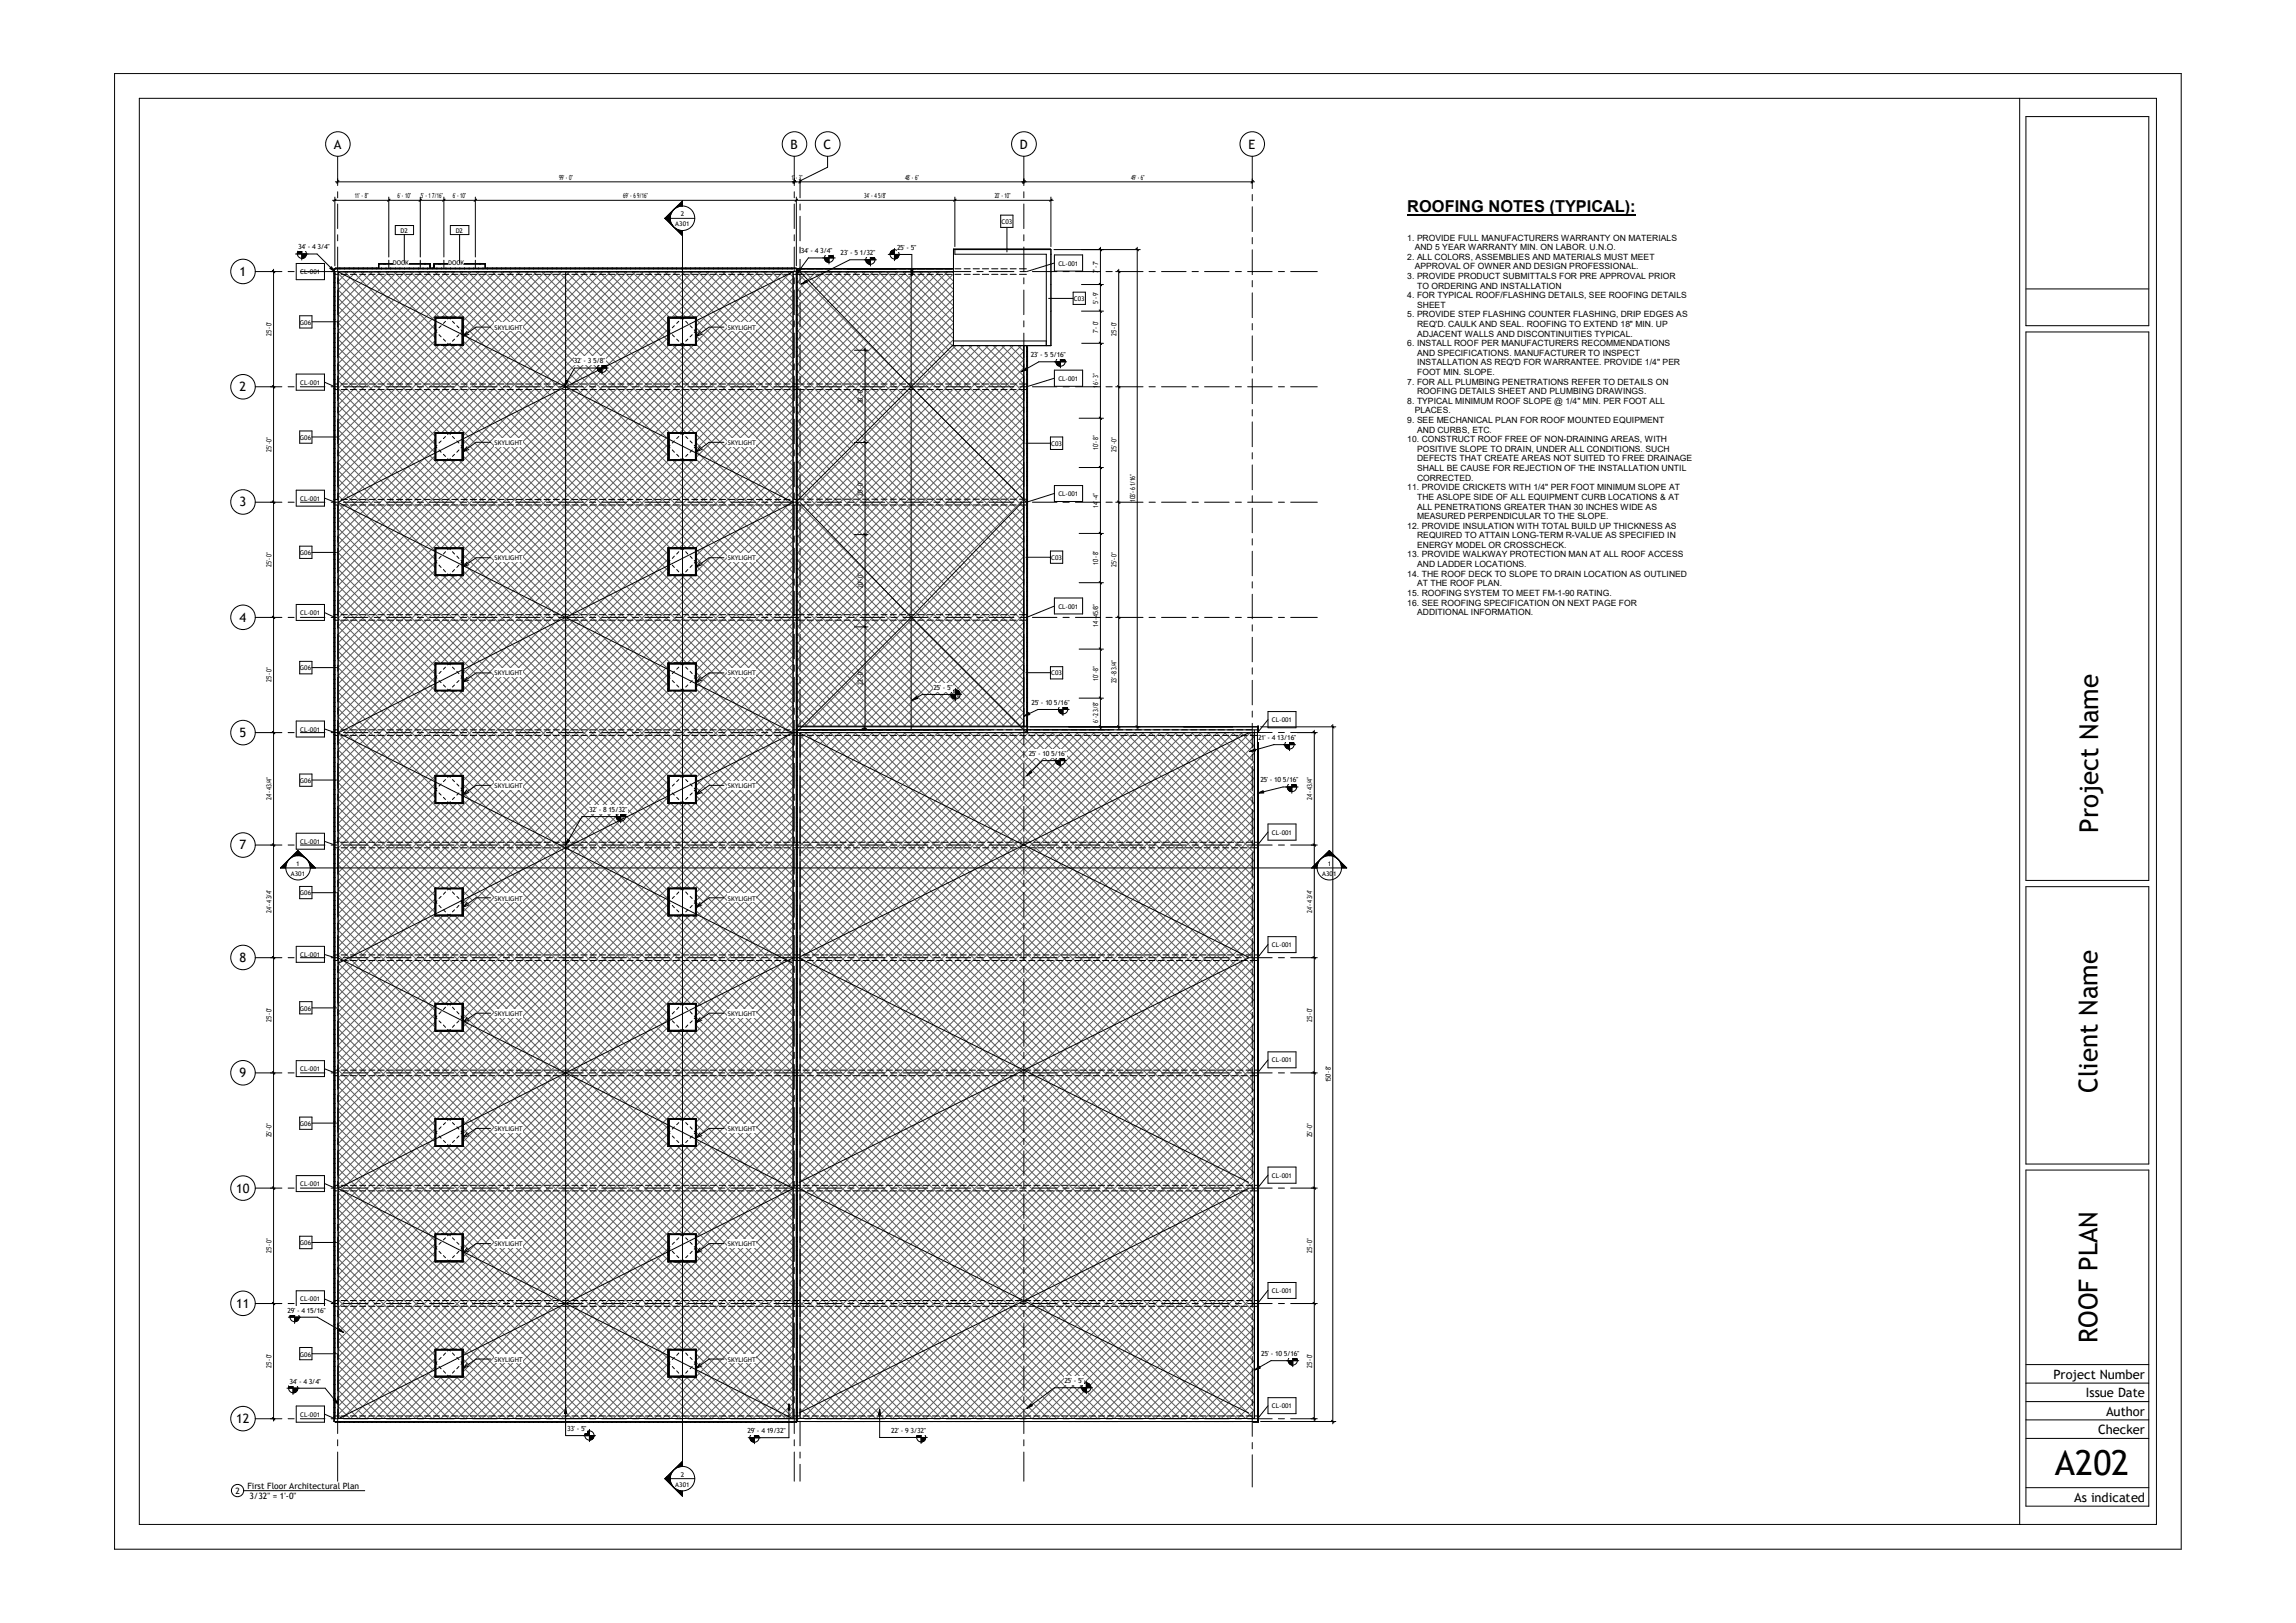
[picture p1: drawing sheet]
<svg xmlns="http://www.w3.org/2000/svg" width="420mm" height="297mm" viewBox="0 0 420 297" stroke-linecap="round" stroke-linejoin="round" font-family="sans-serif">
<defs><g id="words">
<text font-size="6.3" x="375.9" y="270">A202</text>
<g font-size="4.8">
<text x="383.8" y="152.4" transform="rotate(-90 383.8 152.4)">Project Name</text>
<text x="383.7" y="200" transform="rotate(-90 383.7 200)">Client Name</text>
<text x="383.7" y="245.7" transform="rotate(-90 383.7 245.7)">ROOF PLAN</text>
</g>
<text font-size="3" x="257.4" y="38.8">ROOFING NOTES (TYPICAL):</text>
<g font-size="2.4">
<text x="61" y="27.2">A</text>
<text x="144.6" y="27.2">B</text>
<text x="150.7" y="27.2">C</text>
<text x="186.6" y="27.2">D</text>
<text x="228.4" y="27.2">E</text>
<text x="43.8" y="50.5">1</text>
<text x="43.8" y="71.6">2</text>
<text x="43.8" y="92.7">3</text>
<text x="43.8" y="113.8">4</text>
<text x="43.8" y="134.9">5</text>
<text x="43.8" y="155.5">7</text>
<text x="43.8" y="176.1">8</text>
<text x="43.8" y="197.1">9</text>
<text x="43.2" y="218.2">10</text>
<text x="43.2" y="239.3">11</text>
<text x="375.6" y="252.4">Project Number</text>
<text x="381.6" y="255.7">Issue Date</text>
<text x="43.2" y="260.4">12</text>
<text x="383.8" y="262.5">Checker</text>
<text x="385.2" y="259.1">Author</text>
<text x="379.4" y="274.9">As indicated</text>
</g>
<g font-size="1.6">
<text x="257.4" y="44">1. PROVIDE FULL MANUFACTURERS WARRANTY ON MATERIALS</text>
<text x="257.4" y="47.5">2. ALL COLORS, ASSEMBLIES AND MATERIALS MUST MEET</text>
<text x="258.8" y="45.8">AND 5 YEAR WARRANTY MIN. ON LABOR. U.N.O.</text>
<text x="257.4" y="51.1">3. PROVIDE PRODUCT SUBMITTALS FOR PRE APPROVAL PRIOR</text>
<text x="258.8" y="49.3">APPROVAL OF OWNER AND DESIGN PROFESSIONAL.</text>
<text x="259.2" y="52.8">TO ORDERING AND INSTALLATION</text>
<text x="257.4" y="54.6">4. FOR TYPICAL ROOF/FLASHING DETAILS, SEE ROOFING DETAILS</text>
<text x="257.4" y="58.1">5. PROVIDE STEP FLASHING COUNTER FLASHING, DRIP EDGES AS</text>
<text x="259.2" y="56.3">SHEET</text>
<text x="259.2" y="59.9">REQ'D. CAULK AND SEAL. ROOFING TO EXTEND 18&quot; MIN. UP</text>
<text x="257.4" y="63.4">6. INSTALL ROOF PER MANUFACTURERS RECOMMENDATIONS</text>
<text x="259.2" y="61.6">ADJACENT WALLS AND DISCONTINUITIES TYPICAL.</text>
<text x="259.2" y="65.1">AND SPECIFICATIONS. MANUFACTURER TO INSPECT</text>
<text x="257.4" y="70.4">7. FOR ALL PLUMBING PENETRATIONS REFER TO DETAILS ON</text>
<text x="259.2" y="66.9">INSTALLATION AS REQ'D FOR WARRANTEE. PROVIDE 1/4&quot; PER</text>
<text x="259.2" y="68.6">FOOT MIN. SLOPE.</text>
<text x="257.4" y="73.9">8. TYPICAL MINIMUM ROOF SLOPE @ 1/4&quot; MIN. PER FOOT ALL</text>
<text x="257.4" y="77.4">9. SEE MECHANICAL PLAN FOR ROOF MOUNTED EQUIPMENT</text>
<text x="258.8" y="75.6">PLACES.</text>
<text x="259.2" y="72.1">ROOFING DETAILS SHEET AND PLUMBING DRAWINGS.</text>
<text x="257.4" y="80.9">10. CONSTRUCT ROOF FREE OF NON-DRAINING AREAS, WITH</text>
<text x="259.2" y="79.2">AND CURBS, ETC.</text>
<text x="259.2" y="82.7">POSITIVE SLOPE TO DRAIN, UNDER ALL CONDITIONS. SUCH</text>
<text x="257.4" y="89.7">11. PROVIDE CRICKETS WITH 1/4&quot; PER FOOT MINIMUM SLOPE AT</text>
<text x="259.2" y="84.5">DEFECTS THAT CREATE AREAS NOT SUITED TO FREE DRAINAGE</text>
<text x="259.2" y="86.2">SHALL BE CAUSE FOR REJECTION OF THE INSTALLATION UNTIL</text>
<text x="259.2" y="88">CORRECTED.</text>
<text x="259.2" y="91.5">THE ASLOPE SIDE OF ALL EQUIPMENT CURB LOCATIONS &amp; AT</text>
<text x="259.2" y="93.3">ALL PENETRATIONS GREATER THAN 30 INCHES WIDE AS</text>
<text x="259.2" y="95">MEASURED PERPENDICULAR TO THE SLOPE.</text>
<text x="257.4" y="96.8">12. PROVIDE INSULATION WITH TOTAL BUILD UP THICKNESS AS</text>
<text x="259.2" y="98.5">REQUIRED TO ATTAIN LONG-TERM R-VALUE AS SPECIFIED IN</text>
<text x="259.2" y="100.3">ENERGY MODEL OR CROSSCHECK.</text>
<text x="257.4" y="102">13. PROVIDE WALKWAY PROTECTION MAN AT ALL ROOF ACCESS</text>
<text x="257.4" y="105.5">14. THE ROOF DECK TO SLOPE TO DRAIN LOCATION AS OUTLINED</text>
<text x="259.2" y="103.8">AND LADDER LOCATIONS.</text>
<text x="259.2" y="107.3">AT THE ROOF PLAN.</text>
<text x="257.4" y="109">15. ROOFING SYSTEM TO MEET FM-1-90 RATING.</text>
<text x="257.4" y="110.8">16. SEE ROOFING SPECIFICATION ON NEXT PAGE FOR</text>
<text x="259.2" y="112.6">ADDITIONAL INFORMATION.</text>
<text x="43.1" y="273.4">2</text>
<text x="45.3" y="272.5">First Floor Architectural Plan</text>
<text x="45.6" y="274.4">3/32&quot; = 1'-0&quot;</text>
</g>
<g font-size="1.3">
<text x="102.3" y="32.9">99' - 0&quot;</text>
<text x="144.8" y="32.9">1' - 3&quot;</text>
<text x="165.6" y="32.9">48' - 6&quot;</text>
<text x="206.9" y="32.9">49' - 6&quot;</text>
<text x="64.9" y="36.2">11' - 8&quot;</text>
<text x="72.7" y="36.2">6' - 10&quot;</text>
<text x="77" y="36.2">5' - 1 7/16&quot;</text>
<text x="82.8" y="36.2">6' - 10&quot;</text>
<text x="114" y="36.2">69' - 6 9/16&quot;</text>
<text x="158.1" y="36.2">34' - 4 5/8&quot;</text>
<text x="182" y="36.2">20' - 10&quot;</text>
<text x="54.6" y="45.6">34' - 4 3/4&quot;</text>
<text x="146.5" y="46.3">34' - 4 3/4&quot;</text>
<text x="153.8" y="46.7">23' - 5 1/32&quot;</text>
<text x="164.1" y="45.7">25' - 5&quot;</text>
<text x="200.9" y="49.9" transform="rotate(-90 200.9 49.9)">7' - 7&quot;</text>
<text x="200.9" y="55.5" transform="rotate(-90 200.9 55.5)">5' - 9&quot;</text>
<text x="49.7" y="61.5" transform="rotate(-90 49.7 61.5)">25' - 0&quot;</text>
<text x="188.6" y="65.4">23' - 5 5/16&quot;</text>
<text x="200.9" y="60.9" transform="rotate(-90 200.9 60.9)">7' - 0&quot;</text>
<text x="204.3" y="61.5" transform="rotate(-90 204.3 61.5)">25' - 0&quot;</text>
<text x="105" y="66.5">32' - 3 5/8&quot;</text>
<text x="200.9" y="71" transform="rotate(-90 200.9 71)">16' - 3&quot;</text>
<text x="157.9" y="73.8" transform="rotate(-90 157.9 73.8)">20' - 0&quot;</text>
<text x="49.7" y="82.6" transform="rotate(-90 49.7 82.6)">25' - 0&quot;</text>
<text x="200.9" y="82.3" transform="rotate(-90 200.9 82.3)">10' - 8&quot;</text>
<text x="204.3" y="82.6" transform="rotate(-90 204.3 82.6)">25' - 0&quot;</text>
<text x="157.9" y="90.7" transform="rotate(-90 157.9 90.7)">20' - 0&quot;</text>
<text x="200.9" y="92.9" transform="rotate(-90 200.9 92.9)">14' - 4&quot;</text>
<text x="207.6" y="91.9" transform="rotate(-90 207.6 91.9)">103' - 6 1/16&quot;</text>
<text x="49.7" y="103.7" transform="rotate(-90 49.7 103.7)">25' - 0&quot;</text>
<text x="157.9" y="107.6" transform="rotate(-90 157.9 107.6)">20' - 0&quot;</text>
<text x="200.9" y="103.4" transform="rotate(-90 200.9 103.4)">10' - 8&quot;</text>
<text x="204.3" y="103.7" transform="rotate(-90 204.3 103.7)">25' - 0&quot;</text>
<text x="200.9" y="114.8" transform="rotate(-90 200.9 114.8)">14' - 4 5/8&quot;</text>
<text x="49.7" y="124.8" transform="rotate(-90 49.7 124.8)">25' - 0&quot;</text>
<text x="157.9" y="125.3" transform="rotate(-90 157.9 125.3)">22' - 0&quot;</text>
<text x="200.9" y="124.5" transform="rotate(-90 200.9 124.5)">10' - 8&quot;</text>
<text x="204.3" y="125.1" transform="rotate(-90 204.3 125.1)">23' - 8 3/4&quot;</text>
<text x="170.7" y="126.2">25' - 5&quot;</text>
<text x="188.7" y="128.9">25' - 10 5/16&quot;</text>
<text x="200.9" y="132.3" transform="rotate(-90 200.9 132.3)">6' - 2 3/8&quot;</text>
<text x="230.1" y="135.4">21' - 4 13/16&quot;</text>
<text x="188.2" y="138.3">25' - 10 5/16&quot;</text>
<text x="230.5" y="143.2">25' - 10 5/16&quot;</text>
<text x="49.7" y="146.4" transform="rotate(-90 49.7 146.4)">24' - 4 3/4&quot;</text>
<text x="107.8" y="148.6">32' - 8 15/32&quot;</text>
<text x="240" y="146.4" transform="rotate(-90 240 146.4)">24' - 4 3/4&quot;</text>
<text x="49.7" y="167" transform="rotate(-90 49.7 167)">24' - 4 3/4&quot;</text>
<text x="240" y="167" transform="rotate(-90 240 167)">24' - 4 3/4&quot;</text>
<text x="49.7" y="187.1" transform="rotate(-90 49.7 187.1)">25' - 0&quot;</text>
<text x="240" y="187.1" transform="rotate(-90 240 187.1)">25' - 0&quot;</text>
<text x="243.4" y="198.1" transform="rotate(-90 243.4 198.1)">150' - 8&quot;</text>
<text x="49.7" y="208.2" transform="rotate(-90 49.7 208.2)">25' - 0&quot;</text>
<text x="240" y="208.2" transform="rotate(-90 240 208.2)">25' - 0&quot;</text>
<text x="49.7" y="229.3" transform="rotate(-90 49.7 229.3)">25' - 0&quot;</text>
<text x="240" y="229.3" transform="rotate(-90 240 229.3)">25' - 0&quot;</text>
<text x="52.6" y="240.2">29' - 4 15/16&quot;</text>
<text x="49.7" y="250.4" transform="rotate(-90 49.7 250.4)">25' - 0&quot;</text>
<text x="230.7" y="248.1">25' - 10 5/16&quot;</text>
<text x="240" y="250.4" transform="rotate(-90 240 250.4)">25' - 0&quot;</text>
<text x="53" y="253.2">34' - 4 3/4&quot;</text>
<text x="194.7" y="253.1">25' - 5&quot;</text>
<text x="103.8" y="261.9">33' - 5&quot;</text>
<text x="136.7" y="262.3">29' - 4 19/32&quot;</text>
<text x="163" y="262.2">22' - 9 3/32&quot;</text>
</g>
<g font-size="1.2">
<text x="123.5" y="41.4">A301</text>
<text x="124.5" y="39.5">2</text>
<text x="183.2" y="41">C03</text>
<text x="73.3" y="42.6">D2</text>
<text x="83.4" y="42.6">D2</text>
<text x="54.9" y="50.2">CL-001</text>
<text x="71.9" y="48.6">DOCK</text>
<text x="82" y="48.6">DOCK</text>
<text x="193.6" y="48.6">CL-001</text>
<text x="54.9" y="59.4">G06</text>
<text x="196.4" y="55.1">C03</text>
<text x="90.5" y="60.3">SKYLIGHT</text>
<text x="133.1" y="60.3">SKYLIGHT</text>
<text x="54.9" y="70.4">CL-001</text>
<text x="193.6" y="69.7">CL-001</text>
<text x="54.9" y="80.5">G06</text>
<text x="90.5" y="81.4">SKYLIGHT</text>
<text x="133.1" y="81.4">SKYLIGHT</text>
<text x="192.3" y="81.6">C03</text>
<text x="54.9" y="91.7">CL-001</text>
<text x="193.6" y="90.8">CL-001</text>
<text x="54.9" y="101.6">G06</text>
<text x="90.5" y="102.5">SKYLIGHT</text>
<text x="133.1" y="102.5">SKYLIGHT</text>
<text x="192.3" y="102.5">C03</text>
<text x="54.9" y="112.6">CL-001</text>
<text x="193.6" y="111.4">CL-001</text>
<text x="54.9" y="122.7">G06</text>
<text x="90.5" y="123.6">SKYLIGHT</text>
<text x="133.1" y="123.6">SKYLIGHT</text>
<text x="192.3" y="123.6">C03</text>
<text x="54.9" y="133.9">CL-001</text>
<text x="232.7" y="132.2">CL-001</text>
<text x="54.9" y="143.3">G06</text>
<text x="90.5" y="144.2">SKYLIGHT</text>
<text x="133.1" y="144.2">SKYLIGHT</text>
<text x="54.9" y="154.4">CL-001</text>
<text x="232.7" y="152.7">CL-001</text>
<text x="53.2" y="160.3">A301</text>
<text x="54.2" y="158.4">1</text>
<text x="241.8" y="160.3">A301</text>
<text x="242.9" y="158.4">1</text>
<text x="54.9" y="163.8">G06</text>
<text x="90.5" y="164.8">SKYLIGHT</text>
<text x="133.1" y="164.8">SKYLIGHT</text>
<text x="232.7" y="173.4">CL-001</text>
<text x="54.9" y="175.1">CL-001</text>
<text x="54.9" y="185">G06</text>
<text x="90.5" y="185.9">SKYLIGHT</text>
<text x="133.1" y="185.9">SKYLIGHT</text>
<text x="54.9" y="196">CL-001</text>
<text x="232.7" y="194.4">CL-001</text>
<text x="54.9" y="206">G06</text>
<text x="90.5" y="207">SKYLIGHT</text>
<text x="133.1" y="207">SKYLIGHT</text>
<text x="232.7" y="215.5">CL-001</text>
<text x="54.9" y="217.1">CL-001</text>
<text x="54.9" y="227.9">G06</text>
<text x="90.5" y="228.1">SKYLIGHT</text>
<text x="133.1" y="228.1">SKYLIGHT</text>
<text x="54.9" y="238.2">CL-001</text>
<text x="232.7" y="236.6">CL-001</text>
<text x="54.9" y="248.2">G06</text>
<text x="90.5" y="249.2">SKYLIGHT</text>
<text x="133.1" y="249.2">SKYLIGHT</text>
<text x="232.7" y="257.7">CL-001</text>
<text x="54.9" y="259.3">CL-001</text>
<text x="123.5" y="272">A301</text>
<text x="124.5" y="270.2">2</text>
</g>
</g></defs>
<g fill="none" stroke="#5c5c5c" stroke-width=".18">
<path d="M61.8 57.6l21.6 21.6M61.8 54.6l83.3 83.2M61.8 51.6l83.3 83.2M62.1 49.7l-.3 .3 83.3 83.3M63 49.7l82.1 82.1M63.6 49.7l-1.8 1.8M64.6 49.7l80.5 80.6M65.1 49.7l-3.3 3.3 83.3 83.3M66 49.7l79.1 79.1M66.6 49.7l-4.8 4.8M67.6 49.7l12 12.1M68.1 49.7l-6.3 6.3 65.3 65.3"/>
<path d="M69 49.7l10.6 10.6M69.6 49.7l-7.8 7.8M70.5 49.7l9.1 9.1M71.1 49.7l-9.3 9.4 20.1 20.1M72.1 49.7l8.2 8.3M72.6 49.7l-10.8 10.8M73.5 49.7l8.3 8.3M74.1 49.7l-12.3 12.4 17.8 17.7M75.1 49.7l8.3 8.3M75.6 49.7l-13.8 13.8M76.5 49.7l50.5 50.5M77.1 49.7l-15.3 15.4 17.8 17.7"/>
<path d="M78.1 49.7l67 67.1M78.7 49.7l-16.9 16.8M79.5 49.7l65.6 65.6M79.6 59.4l-17.8 17.7 64.9 64.8M80.1 49.7l-18.3 18.4 83.3 83.2M81.1 49.7l64 64.1M81.7 49.7l-19.9 19.9M82.5 49.7l62.6 62.6M83.1 49.7l-21.3 21.4 83.3 83.2M84.1 49.7l61 61.1M84.7 49.7l-22.9 22.9M84.8 59.4l40.8 40.8"/>
<path d="M85.6 49.7l59.5 59.6M86.1 49.7l-24.3 24.4 83.3 83.3M87.1 49.7l58 58.1M87.7 49.7l-25.9 25.9M88.6 49.7l33.6 33.7M89.2 49.7l-8.3 8.3M90.1 49.7l32.1 32.2M90.7 49.7l-8.3 8.3M91.6 49.7l30.6 30.6M92.2 49.7l-8.3 8.3M93.1 49.7l29.4 29.5M93.7 49.7l-8.9 9"/>
<path d="M94.6 49.7l29.4 29.5M95.2 49.7l-10.4 10.5M96.1 49.7l29.4 29.5M96.7 49.7l-11.9 12M97.6 49.7l29.4 29.5M98.2 49.7l-36.4 36.4 17.8 17.7M99.1 49.7l46 46.1M99.7 49.7l-37.9 37.9M100.6 49.7l44.5 44.5M101.2 49.7l-39.4 39.4 83.3 83.3M102.1 49.7l43 43.1M102.7 49.7l-40.9 40.9"/>
<path d="M103.6 49.7l41.5 41.5M104.2 49.7l-42.4 42.4 83.3 83.3M105.1 49.7l40 40M105.7 49.7l-43.9 43.9M106.6 49.7l38.5 38.5M107.2 49.7l-45.4 45.4 83.3 83.3M108.1 49.7l37 37M108.7 49.7l-46.9 46.9M109.6 49.7l12.6 12.6M110.2 49.7l-29.4 29.5M111.1 49.7l11.1 11.1M111.7 49.7l-29.4 29.5"/>
<path d="M112.6 49.7l9.6 9.6M113.2 49.7l-29.4 29.5M114.1 49.7l8.3 8.3M114.7 49.7l-29.9 30M115.6 49.7l8.3 8.3M116.2 49.7l-31.4 31.5M117.1 49.7l8.3 8.3M117.7 49.7l-32.9 33M118.6 49.7l8.3 8.3M119.2 49.7l-57.4 57.4 17.8 17.8M120.1 49.7l25 25M120.7 49.7l-58.9 58.9 17.8 17.8"/>
<path d="M121.6 49.7l23.5 23.5M122.2 58.8l-41.5 41.4M122.2 49.7l-60.4 60.5 83.3 83.2M123.1 49.7l22 22M123.7 49.7l-61.9 61.9 83.3 83.3M124.6 49.7l20.5 20.5M125.2 49.7l-63.4 63.5 83.3 83.2M126.2 49.7l18.9 19M126.7 49.7l-64.9 64.9 83.3 83.3M127.3 60l17.8 17.7M127.3 58.5l17.8 17.7M127.6 49.7l17.5 17.5"/>
<path d="M128.2 49.7l-66.4 66.4M129.2 49.7l15.9 16M129.7 49.7l-67.9 67.9 83.3 83.3M130.6 49.7l14.5 14.5M131.2 49.7l-8.3 8.3M132.2 49.7l12.9 13M132.7 49.7l-8.3 8.3M133.6 49.7l11.5 11.5M134.2 49.7l-8.3 8.3M135.2 49.7l9.9 10M135.7 49.7l-8.4 8.4M136.7 49.7l8.4 8.5"/>
<path d="M137.2 49.7l-9.9 9.9M138.1 49.7l7 7M138.7 49.7l-11.4 11.4M139.7 49.7l5.4 5.5M140.3 49.7l-13 13M141.1 49.7l4 4M141.7 49.7l-79.9 80 83.3 83.2M142.7 49.7l2.4 2.5M143.3 49.7l-81.5 81.4M144.1 49.7l1 1M144.7 49.7l-82.9 83 83.3 83.2M145.1 50.9l-83.3 83.3"/>
<path d="M145.1 52.4l-83.3 83.3 83.3 83.2M145.1 53.9l-83.3 83.3M145.1 55.4l-83.3 83.3 83.3 83.3M145.1 56.9l-22.2 22.3M145.1 58.4l-20.7 20.8M145.1 59.9l-19.2 19.3M145.8 49.9l41.5 41.5-41.5 41.4M145.8 51.4l41.5 41.5-40 40M145.8 52.9l41.5 41.5-38.5 38.5M145.8 54.4l41.5 41.5-37 37M145.8 55.9l41.5 41.5-35.5 35.5M145.8 57.4l41.5 41.5-34 34"/>
<path d="M145.8 58.9l41.5 41.5-32.5 32.5M146.3 49.7l-.5 .5M147.2 49.7l40.1 40.2-41.5 41.5M147.7 49.7l-1.9 2M148.7 49.7l38.6 38.6-41.5 41.5M149.3 49.7l-3.5 3.5M150.2 49.7l37.1 37.2-41.5 41.5M150.7 49.7l-4.9 5M151.7 49.7l35.6 35.6-41.5 41.5M152.3 49.7l-6.5 6.5M153.2 49.7l34.1 34.2-41.5 41.4M153.8 49.7l-8 8"/>
<path d="M154.7 49.7l32.6 32.6-41.5 41.5M155.3 49.7l-9.5 9.5M156.2 49.7l31.1 31.2-41.5 41.4M156.8 49.7l-11 11M157.7 49.7l29.6 29.6-41.5 41.5M158.3 49.7l-12.5 12.5M159.2 49.7l28.1 28.2-41.5 41.4M159.8 49.7l-14 14.1M160.7 49.7l26.6 26.6-41.5 41.5M161.3 49.7l-15.5 15.5M162.2 49.7l12.2 12.3M162.8 49.7l-17 17.1"/>
<path d="M163.7 49.7l10.7 10.8M164.3 49.7l-18.5 18.5M165.2 49.7l9.2 9.3M165.8 49.7l-20 20.1M166.7 49.7l7.7 7.8M167.3 49.7l-21.5 21.5M168.2 49.7l6.2 6.3M168.8 49.7l-23 23M169.7 49.7l4.7 4.8M170.3 49.7l-24.5 24.6M171.2 49.7l3.2 3.3M171.8 49.7l-26 26"/>
<path d="M172.7 49.7l1.7 1.8M173.3 49.7l-27.5 27.6M174.2 49.7l.2 .3M174.4 50.1l-28.6 28.6M174.4 51.6l-28.6 28.7M174.4 53.1l-28.6 28.6M174.4 54.7l-28.6 28.6M174.4 56.1l-28.6 28.7M174.4 57.7l-28.6 28.6M174.4 59.1l-28.6 28.7M61.8 78.6l21.7 21.6M61.8 75.6l83.3 83.2"/>
<path d="M61.8 72.6l83.3 83.2M61.8 69.6l83.3 83.2M61.8 66.6l83.3 83.2M61.8 63.6l17.8 17.7M61.8 60.6l18.6 18.6M79.6 60.8l-17.8 17.8M79.6 62.4l-17.8 17.7 20.2 20.1M80.3 63.2l-18.5 18.4M80.9 63.2l41.3 41.2M81.8 63.2l-20 19.9 17.8 17.7M82.4 63.2l39.8 39.7M83.3 63.2l-21.5 21.4"/>
<path d="M83.9 63.2l38.3 38.2M84.8 62.4l37.8 37.8M84.8 60.9l39.2 39.3M122.2 60.3l-39.9 39.9M122.2 61.8l-38.5 38.4M122.2 79.8l-41.5 41.5M122.3 63.2l-37.5 37.6M123 63.2l22.1 22M123.8 63.2l-39 39M124.5 63.2l20.6 20.5M125.3 63.2l-40.5 40.6M126 63.2l19.1 19"/>
<path d="M126.8 63.2l-42 42M127.3 79.5l17.8 17.7M127.3 63l17.8 17.7M127.3 61.5l17.8 17.7M145.1 61.4l-17.8 17.8M145.1 62.9l-17.8 17.8M145.1 64.4l-17.8 17.8M145.1 66l-17.8 17.7M145.1 67.4l-83.3 83.3 83.3 83.3M145.1 69l-83.3 83.2M145.1 70.4l-83.3 83.3 83.3 83.3M145.1 72l-83.3 83.2"/>
<path d="M145.1 73.4l-83.3 83.3 83.3 83.3M145.1 75l-83.3 83.2M145.1 76.5l-65.5 65.4M145.1 78l-22.3 22.2M145.1 79.5l-20.8 20.7M145.8 61.9l41.5 41.5-29.5 29.5M145.8 64.9l41.5 41.5-26.5 26.5M145.8 67.9l41.5 41.5-23.5 23.5M145.8 70.9l41.5 41.5-20.5 20.5M145.8 72.4l41.5 41.5-19 19M145.8 73.9l41.5 41.5-17.5 17.5M145.8 75.4l41.5 41.5-16 16"/>
<path d="M145.8 76.9l41.5 41.5-14.5 14.5M145.8 78.4l41.5 41.5-13 13M145.8 79.9l41.5 41.5-11.5 11.5M145.8 69.4l41.5 41.5M145.8 66.4l41.5 41.5M145.8 63.4l41.5 41.5M145.8 60.4l41.5 41.5M174.4 60.7l-28.6 28.6M174.4 62.1l-28.6 28.7M174.8 63.2l-29 29.1M175.7 63.2l11.6 11.6-41.5 41.5M176.3 63.2l-30.5 30.6"/>
<path d="M177.2 63.2l10.1 10.1-41.5 41.5M177.8 63.2l-32 32.1M178.7 63.2l8.6 8.6-41.5 41.5M179.3 63.2l-33.5 33.6M180.2 63.2l7.1 7.1-41.5 41.5M180.8 63.2l-35 35.1M181.7 63.2l5.6 5.6-41.5 41.5M182.3 63.2l-36.5 36.6M183.2 63.2l4.1 4.1-41.5 41.5M183.8 63.2l-38 38.1M184.7 63.2l2.6 2.6-41.5 41.5M185.3 63.2l-39.5 39.6"/>
<path d="M186.2 63.2l1.1 1.1-41.5 41.5M186.8 63.2l-41 41.1M61.8 96.6l83.3 83.3M61.8 93.6l83.3 83.3M61.8 90.6l83.3 83.3M61.8 87.6l83.3 83.3M61.8 84.6l17.8 17.8M61.8 81.6l18.7 18.6M79.6 80.4l-17.8 17.7 64.4 64.4M79.6 81.9l-17.8 17.7 21.7 21.7M79.6 83.4l-17.8 17.7 20.2 20.2M80.2 84.2l-18.4 18.4 18.7 18.7"/>
<path d="M81 84.2l41.2 41.2M81.7 84.2l-19.9 19.9 17.8 17.8M82.5 84.2l39.7 39.7M83.2 84.2l-21.4 21.4 17.8 17.8M84 84.2l38.2 38.2M84.8 83.5l37.8 37.8M84.8 82l39.3 39.3M84.8 80.5l40.8 40.8M122.2 81.3l-40 40M122.2 82.8l-38.5 38.5M122.3 84.2l-37.5 37.6M123.1 84.2l22 22.1"/>
<path d="M123.8 84.2l-39 39.1M124.6 84.2l20.5 20.6M125.3 84.2l-40.5 40.6M126.1 84.2l19 19.1M126.8 84.2l-42 42.1M127.3 84l17.8 17.8M127.3 82.5l17.8 17.7M127.3 81l17.8 17.8M145.1 81l-19.3 19.2M145.1 82.5l-17.8 17.7M145.1 84l-17.8 17.7M145.1 85.5l-17.8 17.7"/>
<path d="M145.1 87l-17.8 17.7M145.1 88.5l-83.3 83.2 83.3 83.3M145.1 90l-83.3 83.2 83.3 83.3M145.1 91.5l-83.3 83.3 83.3 83.2M145.1 93l-83.3 83.2 83.3 83.3M145.1 94.5l-83.3 83.3 81.8 81.8M145.1 96l-83.3 83.2 80.4 80.4M145.1 97.5l-65 65M145.1 99l-22.4 22.3M145.8 81.4l41.5 41.5-10 10M145.8 82.9l41.5 41.5-8.5 8.5M145.8 84.4l41.5 41.5-7 7"/>
<path d="M145.8 85.9l41.5 41.5-5.5 5.5M145.8 87.4l41.5 41.5-4 4M145.8 88.9l41.5 41.5-2.5 2.5M145.8 90.4l41.5 41.5-.9 1M145.8 99.4l33.4 33.5M145.8 98l34.9 34.9M145.8 96.4l36.4 36.5M145.8 95l37.9 37.9M145.8 93.4l39.4 39.5M145.8 91.9l40.9 41M61.8 119.2l22.8 22.7M61.8 116.2l83.3 83.2"/>
<path d="M79.6 101.4l-17.8 17.7M79.6 102.9l-17.8 17.7 21.3 21.3M79.6 104.4l-17.8 17.7M80.1 105.3l-18.3 18.4 18.3 18.2M81.1 105.3l41.1 41.2M81.7 105.3l-19.9 19.8M82.5 105.3l39.7 39.6M83.1 105.3l-21.3 21.4 17.8 17.7M84.1 105.3l38.1 38.2M84.7 105.3l-22.9 22.8M84.8 104.5l37.4 37.4M84.8 103l38.9 38.9"/>
<path d="M84.8 101.5l40.3 40.4M122.2 100.9l-41.1 41M122.2 102.4l-39.6 39.5M122.2 103.9l-38.1 38M122.2 105.3l-37.4 37.5M123.1 105.3l22 22M123.7 105.3l-38.9 39M124.6 105.3l20.5 20.5M125.2 105.3l-40.4 40.5M126.1 105.3l19 19M126.7 105.3l-64.9 64.9 17.8 17.8M127.3 105.1l17.8 17.7"/>
<path d="M127.3 103.5l17.8 17.8M127.3 102.1l17.8 17.7M127.3 100.5l17.8 17.8M145.1 100.5l-20.9 20.8M145.1 102l-19.4 19.3M145.1 103.5l-17.8 17.8M145.1 105l-17.8 17.7M145.1 106.5l-17.8 17.7M145.1 108l-17.8 17.7M145.1 109.5l-83.3 83.2M145.1 111l-83.3 83.3 65.3 65.3M145.1 112.5l-83.3 83.2"/>
<path d="M145.1 114l-83.3 83.3 62.3 62.3M145.1 115.5l-83.3 83.3M145.1 117l-83.3 83.3 59.3 59.3M145.1 118.5l-65.1 65.1M145.8 119l13.9 13.9M145.8 117.5l15.4 15.4M145.8 116l16.9 16.9M145.8 114.5l18.4 18.4M145.8 113l19.9 19.9M145.8 111.5l21.4 21.4M145.8 110l22.9 22.9M145.8 108.5l24.4 24.4"/>
<path d="M145.8 107l25.9 25.9M145.8 105.5l27.4 27.4M145.8 104l28.9 28.9M145.8 102.4l30.4 30.5M145.8 101l31.9 31.9M187.3 101.9l-31 31M187.3 104.9l-28 28M187.3 107.9l-25 25M187.3 110.9l-22 22M61.8 137.2l83.3 83.2M61.8 134.2l83.3 83.2M61.8 131.2l83.3 83.2"/>
<path d="M61.8 128.2l17.8 17.7M61.8 125.2l17.8 17.7M61.8 122.2l19.8 19.7M79.6 122.4l-17.8 17.8M79.6 124l-17.8 17.7 20.8 20.8M79.6 125.4l-17.8 17.8M79.6 126.4l65.5 65.5M80.1 126.4l-18.3 18.3 17.8 17.8M81.1 126.4l41.1 41.1M81.6 126.4l-19.8 19.8M82.6 126.4l39.6 39.6M83.1 126.4l-21.3 21.3 17.8 17.7"/>
<path d="M84.1 126.4l38.1 38.1M84.6 126.4l-22.8 22.8M84.8 125.5l37.4 37.5M84.8 124l38.4 38.5M84.8 122.5l39.9 40M122.2 121.9l-40.6 40.6M122.2 123.4l-39.1 39.1M122.2 124.9l-37.6 37.6M122.2 126.4l-37.4 37.4M123.2 126.4l21.9 21.9M123.7 126.4l-38.9 39M124.7 126.4l20.4 20.4"/>
<path d="M125.2 126.4l-40.4 40.4M126.2 126.4l18.9 18.9M126.7 126.4l-64.9 64.9 17.8 17.7M127.3 126.1l17.8 17.7M127.3 124.6l17.8 17.7M127.3 123.1l17.8 17.7M127.3 121.6l17.8 17.7M145.1 120l-21.9 21.9M145.1 121.5l-20.4 20.4M145.1 123l-18.9 18.9M145.1 124.5l-17.8 17.8M145.1 126l-17.8 17.8"/>
<path d="M145.1 127.6l-17.8 17.7M145.1 129l-17.8 17.8M145.1 130.6l-83.3 83.2M145.1 132l-83.3 83.3 44.3 44.3M145.1 133.6l-83.3 83.2M145.1 135l-83.3 83.3 41.3 41.3M145.1 136.6l-83.3 83.2M145.1 138l-83.3 83.3 38.3 38.3M145.1 139.6l-65.2 65.1M145.8 132.5l.3 .4M145.8 131l1.9 1.9M145.8 129.5l3.3 3.4"/>
<path d="M145.8 128l4.9 4.9M145.8 126.5l6.3 6.4M145.8 125l7.9 7.9M145.8 123.5l9.4 9.4M145.8 122l10.9 10.9M145.8 120.5l12.4 12.4M146.3 139.1l83.1 83.1M146.3 137.6l83.1 83.1M146.3 136.1l83.1 83.1M146.3 134.6l83.1 83.1M147.4 134.1l82 82.1M147.6 134.1l-1.3 1.2"/>
<path d="M148.8 134.1l80.6 80.6M149.1 134.1l-2.8 2.7M150.4 134.1l79 79.1M150.6 134.1l-4.3 4.2M151.8 134.1l77.6 77.6M152.1 134.1l-5.8 5.7M153.4 134.1l76 76.1M153.6 134.1l-7.3 7.2M154.9 134.1l74.5 74.6M155.1 134.1l-8.8 8.7M156.4 134.1l73 73.1M156.6 134.1l-10.3 10.2"/>
<path d="M157.9 134.1l71.5 71.6M158.1 134.1l-11.8 11.7M159.4 134.1l70 70.1M159.6 134.1l-13.3 13.2M160.9 134.1l68.5 68.5M161.1 134.1l-14.8 14.7M162.4 134.1l67 67.1M162.6 134.1l-16.3 16.2M163.9 134.1l65.5 65.5M164.1 134.1l-17.8 17.7M165.4 134.1l64 64.1M165.6 134.1l-19.3 19.2"/>
<path d="M166.9 134.1l62.5 62.5M167.1 134.1l-20.8 20.7M168.4 134.1l61 61.1M168.6 134.1l-22.3 22.2M169.9 134.1l59.5 59.5M170.1 134.1l-23.8 23.7M171.4 134.1l58 58.1M171.6 134.1l-25.3 25.2M172.9 134.1l56.5 56.5M173.1 134.1l-26.8 26.7M174.4 134.1l55 55M174.6 134.1l-28.3 28.2"/>
<path d="M175.9 134.1l53.5 53.5M176.1 134.1l-29.8 29.7M177.4 134.1l52 52M177.6 134.1l-31.3 31.2M178.9 134.1l50.5 50.5M179.1 134.1l-32.8 32.7M180.4 134.1l49 49M180.6 134.1l-34.3 34.2M181.9 134.1l47.5 47.5M182.1 134.1l-35.8 35.7M183.4 134.1l46 46M183.6 134.1l-37.3 37.2"/>
<path d="M184.9 134.1l44.5 44.5M185.1 134.1l-38.8 38.7M186.4 134.1l43 43M186.6 134.1l-40.3 40.2M187.9 134.1l41.5 41.5M188.1 134.1l-41.8 41.8M189.4 134.1l40 40M189.6 134.1l-43.3 43.2M190.9 134.1l38.5 38.5M191.1 134.1l-44.8 44.8M192.4 134.1l37 37M192.6 134.1l-46.3 46.2"/>
<path d="M193.9 134.1l35.5 35.5M194.1 134.1l-47.8 47.8M195.5 134.1l33.9 34M195.6 134.1l-49.3 49.2M196.9 134.1l32.5 32.5M197.1 134.1l-50.8 50.8M198.5 134.1l30.9 31M198.6 134.1l-52.3 52.3M199.9 134.1l29.5 29.5M200.2 134.1l-53.9 53.8M201.5 134.1l27.9 28M201.6 134.1l-55.3 55.3"/>
<path d="M202.9 134.1l26.5 26.5M203.2 134.1l-56.9 56.8M204.5 134.1l24.9 25M204.6 134.1l-58.3 58.3M206 134.1l23.4 23.5M206.2 134.1l-59.9 59.8M207.5 134.1l21.9 22M207.6 134.1l-61.3 61.3M209 134.1l20.4 20.5M209.2 134.1l-62.9 62.8M210.5 134.1l18.9 19M210.7 134.1l-64.4 64.3"/>
<path d="M212 134.1l17.4 17.5M212.2 134.1l-65.9 65.8M213.4 134.1l16 16M213.7 134.1l-67.4 67.3M215 134.1l14.4 14.5M215.2 134.1l-68.9 68.8M216.5 134.1l12.9 13M216.7 134.1l-70.4 70.3M218 134.1l11.4 11.5M218.2 134.1l-71.9 71.8M219.5 134.1l9.9 10M219.7 134.1l-73.4 73.3"/>
<path d="M221 134.1l8.4 8.5M221.2 134.1l-74.9 74.8M222.5 134.1l6.9 7M222.7 134.1l-76.4 76.3M224 134.1l5.4 5.5M224.2 134.1l-77.9 77.8M225.5 134.1l3.9 3.9M225.7 134.1l-79.4 79.3M227 134.1l2.4 2.5M227.2 134.1l-80.9 80.8M228.5 134.1l.9 .9M228.7 134.1l-82.4 82.3"/>
<path d="M229.4 134.8l-83.1 83.1M229.4 136.3l-83.1 83.1M229.4 137.8l-83.1 83.1M229.4 139.3l-83.1 83.1M61.8 158.2l83.3 83.3M61.8 155.2l83.3 83.3M61.8 152.2l83.3 83.3M61.8 149.2l17.8 17.8M61.8 146.2l17.8 17.8M61.8 143.2l19.4 19.3M61.8 140.2l22.4 22.3M79.6 142l-17.8 17.7 83.3 83.3"/>
<path d="M79.6 143.5l-17.8 17.7M79.6 145l-17.8 17.7 20.9 20.9M79.6 146.5l-17.8 17.7M80.5 147l-18.7 18.7 17.9 17.9M80.7 147l41.5 41.5M82 147l-20.2 20.2 17.8 17.8M82.2 147l40 40M83.5 147l-21.7 21.7 17.8 17.8M83.7 147l38.5 38.5M84.8 146.6l37.4 37.4M84.8 145.1l38.5 38.5M84.8 143.6l40 40"/>
<path d="M84.8 142.1l41.5 41.5M122.2 142.9l-40.7 40.7M122.2 144.4l-39.2 39.2M122.2 145.9l-37.7 37.7M122.6 147l-37.8 37.9M122.7 147l22.4 22.4M124.1 147l-39.3 39.4M124.2 147l20.9 20.9M125.6 147l-40.8 40.9M125.7 147l19.4 19.4M127.1 147l-65.3 65.3 17.8 17.7M127.3 147l17.8 17.8"/>
<path d="M127.3 145.6l17.8 17.8M127.3 144.1l17.8 17.7M127.3 142.6l17.8 17.8M145.1 141.1l-21.4 21.4M145.1 142.6l-20 19.9M145.1 144.1l-18.4 18.4M145.1 145.6l-17.8 17.7M145.1 147.1l-17.8 17.7M145.1 148.6l-17.8 17.7M145.1 150.1l-83.3 83.2 17.8 17.8M145.1 151.6l-83.3 83.2 24.8 24.8M145.1 153.1l-83.3 83.2 23.2 23.3"/>
<path d="M145.1 154.6l-83.3 83.2 21.8 21.8M145.1 156.1l-83.3 83.3 20.2 20.2M145.1 157.6l-83.3 83.2 18.8 18.8M145.1 159.1l-83.3 83.3 17.2 17.2M146.3 158.6l83.1 83.1M146.3 157.1l83.1 83.1M146.3 155.6l83.1 83.1M146.3 154.1l83.1 83.1M146.3 152.6l83.1 83.1M146.3 151.1l83.1 83.1M146.3 149.6l83.1 83.1M146.3 148.1l83.1 83.1"/>
<path d="M146.3 146.6l83.1 83.1M146.3 145.1l83.1 83.1M146.3 143.6l83.1 83.1M146.3 142.1l83.1 83.1M146.3 140.6l83.1 83.1M229.4 140.8l-83.1 83.1M229.4 142.3l-83.1 83.1M229.4 143.8l-83.1 83.1M229.4 145.3l-83.1 83.1M229.4 146.8l-83.1 83.1M229.4 148.3l-83.1 83.1M229.4 149.8l-83.1 83.1"/>
<path d="M229.4 151.3l-83.1 83.1M229.4 152.8l-83.1 83.1M229.4 154.3l-83.1 83.1M229.4 155.8l-83.1 83.1M229.4 157.4l-83.1 83.1M229.4 158.8l-83.1 83.1M61.8 164.3l19.4 19.3M61.8 161.2l22.4 22.4M79.6 163l-17.8 17.8 78.8 78.8M79.6 164.5l-17.8 17.7 22.5 22.5M79.6 166l-17.8 17.7M79.6 167.5l-17.8 17.8 19.5 19.4"/>
<path d="M80.2 167.6l42 41.9M81 167.6l-19.2 19.1M81.7 167.6l40.5 40.5M82.5 167.6l-20.7 20.7 17.8 17.7M83.2 167.6l39 38.9M84 167.6l-22.2 22.1M84.8 167.6l37.4 37.5M84.8 166.1l38.6 38.6M84.8 164.6l40.1 40.1M84.8 163.1l41.6 41.6M122.2 164l-40.8 40.7M122.2 165.5l-39.3 39.2"/>
<path d="M122.2 167l-37.8 37.7M122.3 167.6l22.8 22.8M123.1 167.6l-38.3 38.3M123.8 167.6l21.3 21.3M124.5 167.6l-39.7 39.8M125.3 167.6l19.8 19.8M126.1 167.6l-41.3 41.3M126.8 167.6l18.3 18.3M127.3 166.7l17.8 17.7M127.3 165.1l17.8 17.8M127.3 163.7l17.8 17.7M145.1 160.6l-65.3 65.2-18-18"/>
<path d="M145.1 162.1l-21.6 21.5M145.1 163.6l-20 20M145.1 165.1l-18.6 18.5M145.1 166.6l-17.8 17.7M145.1 168.1l-17.8 17.7M145.1 169.6l-17.8 17.7M145.1 171.1l-83.3 83.2M145.1 172.6l-83.3 83.3 3.7 3.7M145.1 174.1l-83.3 83.2M145.1 175.6l-83.3 83.3 .7 .7M145.1 177.1l-82.5 82.5M145.1 178.6l-81 81"/>
<path d="M146.3 179.7l80 79.9M146.3 178.1l81.5 81.5M146.3 176.7l83 82.9M146.3 175.1l83.1 83.1M146.3 173.7l83.1 83.1M146.3 172.1l83.1 83.1M146.3 170.6l83.1 83.1M146.3 169.1l83.1 83.1M146.3 167.6l83.1 83.1M146.3 166.1l83.1 83.1M146.3 164.6l83.1 83.1M146.3 163.1l83.1 83.1"/>
<path d="M146.3 161.6l83.1 83.1M146.3 160.1l83.1 83.1M229.4 160.4l-83.1 83.1M229.4 161.8l-83.1 83.1M229.4 163.4l-83.1 83.1M229.4 164.8l-83.1 83.1M229.4 166.4l-83.1 83.1M229.4 167.9l-83.1 83.1M229.4 169.4l-83.1 83.1M229.4 170.9l-83.1 83.1M229.4 172.4l-83.1 83.1M229.4 173.9l-83.1 83.1"/>
<path d="M229.4 175.4l-83.1 83.1M229.4 176.9l-82.6 82.7M229.4 178.4l-81.1 81.2M229.4 179.9l-79.6 79.7M61.8 198.8l60.8 60.8M61.8 195.8l63.8 63.8M61.8 192.8l66.8 66.8M61.8 189.8l17.8 17.7M61.8 186.8l18 17.9M61.8 183.8l21 20.9M79.6 184l-17.8 17.8M79.6 185.5l-17.8 17.8 22.6 22.5 37.8-37.8"/>
<path d="M79.6 187l-17.8 17.8M80.3 188.7l41.9 41.9M80.9 188.7l-19.1 19.1M81.8 188.7l40.4 40.4M82.4 188.7l-20.6 20.6 17.8 17.7M83.3 188.7l38.9 38.9M83.9 188.7l-22.1 22.1M84.8 185.6l40.1 40.2 20.2-20.1M84.8 184.1l41.6 41.7 18.7-18.6M84.8 188.6l37.4 37.5M84.8 187.2l38.6 38.6M122.2 185l-40.8 40.8-19.6-19.5 17.8-17.7"/>
<path d="M122.2 186.5l-39.4 39.3-21-21M122.4 188.7l22.7 22.7M122.9 188.7l-38.1 38.2M123.9 188.7l21.2 21.2M124.5 188.7l-39.7 39.7M125.4 188.7l19.7 19.7M125.9 188.7l-41.1 41.3M126.9 188.7l18.2 18.2M127.3 187.7l17.8 17.7M127.3 186.2l17.8 17.7M127.3 184.7l17.8 17.7M145.1 180.1l-79.5 79.5"/>
<path d="M145.1 181.6l-65.3 65.3M145.1 183.1l-21.6 21.6M145.1 184.6l-20.1 20.1M145.1 186.1l-18.6 18.6M145.1 187.6l-17.8 17.8M145.1 189.1l-17.8 17.8M145.1 190.6l-17.8 17.8M145.1 192.2l-67.5 67.4M145.1 193.6l-65.9 66M145.1 195.2l-64.5 64.4M145.1 196.6l-62.9 63M145.1 198.2l-61.4 61.4"/>
<path d="M145.1 199.6l-59.9 60M146.3 199.2l60.5 60.4M146.3 197.7l61.9 61.9M146.3 196.2l63.5 63.4M146.3 194.7l64.9 64.9M146.3 193.2l66.5 66.4M146.3 191.7l67.9 67.9M146.3 190.2l69.5 69.4M146.3 188.7l71 70.9M146.3 187.2l72.5 72.4M146.3 185.7l74 73.9M146.3 184.1l75.5 75.5"/>
<path d="M146.3 182.7l77 76.9M146.3 181.1l78.5 78.5M229.4 181.4l-78.1 78.2M229.4 182.9l-76.6 76.7M229.4 184.4l-75.1 75.2M229.4 185.9l-73.6 73.7M229.4 187.4l-72.1 72.2M229.4 188.9l-70.6 70.7M229.4 190.4l-69.1 69.2M229.4 191.9l-67.6 67.7M229.4 193.4l-66.1 66.2M229.4 194.9l-64.6 64.7"/>
<path d="M229.4 196.4l-63.1 63.2M229.4 197.9l-61.6 61.7M229.4 199.4l-60.1 60.2M61.8 219.8l39.8 39.8M61.8 216.8l42.8 42.8M61.8 213.8l45.8 45.8M61.8 210.8l17.8 17.8M61.8 201.8l57.8 57.8M79.6 205.1l-17.8 17.7M79.6 206.6l-17.8 17.7 22.6 22.6M79.6 208.1l-17.8 17.7M79.6 209.6l-17.8 17.7 19.6 19.6"/>
<path d="M80.4 209.8l41.8 41.8M80.8 209.8l-19 19M81.9 209.8l40.3 40.3M82.3 209.8l-20.5 20.5 17.8 17.8M83.4 209.8l38.8 38.8M83.8 209.8l-22 22M84.8 209.7l37.4 37.4M84.8 208.2l38.7 38.7M84.8 206.7l40.2 40.2M84.8 205.1l41.7 41.8M122.2 206l-40.9 40.9M122.2 207.5l-39.4 39.4"/>
<path d="M122.2 209l-37.9 37.9M122.5 209.8l22.6 22.7M122.9 209.8l-38.1 38.2M124 209.8l21.1 21.2M124.4 209.8l-39.6 39.7M125.4 209.8l19.7 19.6M125.9 209.8l-41.1 41.2M127 209.8l18.1 18.2M127.3 208.7l17.8 17.7M127.3 207.2l17.8 17.8M127.3 205.7l17.8 17.7M145.1 201.2l-58.4 58.4"/>
<path d="M145.1 202.6l-56.9 57M145.1 204.2l-21.7 21.6M145.1 208.7l-17.8 17.7M145.1 210.2l-17.8 17.7M145.1 211.7l-17.8 17.7M145.1 213.2l-46.4 46.4M145.1 214.7l-44.9 44.9M145.1 216.2l-43.4 43.4M145.1 217.7l-41.9 41.9M145.1 219.2l-40.4 40.4M146.3 218.7l40.9 40.9M146.3 217.2l42.4 42.4"/>
<path d="M146.3 215.7l43.9 43.9M146.3 214.2l45.4 45.4M146.3 212.7l47 46.9M146.3 211.2l48.4 48.4M146.3 209.7l49.9 49.9M146.3 208.2l51.4 51.4M146.3 206.7l52.9 52.9M146.3 205.2l54.4 54.4M146.3 203.7l55.9 55.9M146.3 202.2l57.5 57.4M146.3 200.7l58.9 58.9M229.4 200.9l-58.6 58.7"/>
<path d="M229.4 202.4l-57.1 57.2M229.4 203.9l-55.6 55.7M229.4 205.4l-54.1 54.2M229.4 206.9l-52.6 52.7M229.4 208.4l-51.1 51.2M229.4 209.9l-49.6 49.7M229.4 211.4l-48.1 48.2M229.4 212.9l-46.6 46.7M229.4 214.4l-45.1 45.2M229.4 215.9l-43.6 43.7M229.4 217.4l-42.1 42.2M229.4 218.9l-40.6 40.7"/>
<path d="M61.8 231.9l17.8 17.7M61.8 228.9l18.1 18M61.8 225.8l21.1 21.1M61.8 222.8l36.8 36.8M79.6 226.1l-17.8 17.7 15.8 15.8M79.6 227.6l-17.8 17.8 14.2 14.2M79.6 229.1l-17.8 17.7 12.7 12.8M79.6 230.6l-17.8 17.8 11.2 11.2M80.4 230.9l28.7 28.7M80.8 230.9l-19 19 9.7 9.7M82 230.9l28.6 28.7M82.3 230.9l-20.5 20.4"/>
<path d="M83.4 230.9l28.7 28.7M83.8 230.9l-22 22 6.7 6.7M84.8 230.7l28.8 28.9M84.8 229.2l30.3 30.4M84.8 227.7l31.8 31.9M84.8 226.2l33.3 33.4M122.2 227.1l-32.5 32.5M122.2 228.6l-31 31M122.2 230.1l-29.5 29.5M122.5 230.9l22.6 22.6M122.9 230.9l-28.7 28.7M124 230.9l21.1 21.1"/>
<path d="M124.3 230.9l-28.6 28.7M125.5 230.9l19.6 19.6M125.9 230.9l-28.7 28.7M127 230.9l18.1 18.1M127.3 229.7l17.8 17.8M127.3 228.3l17.8 17.7M127.3 226.7l17.8 17.8M145.1 220.7l-38.9 38.9M145.1 222.2l-37.4 37.4M145.1 223.7l-35.9 35.9M145.1 225.2l-21.7 21.7M145.1 226.7l-20.2 20.2"/>
<path d="M145.1 228.2l-18.7 18.7M145.1 229.7l-17.8 17.7M145.1 231.2l-17.8 17.7M145.1 232.7l-17.8 17.7M145.1 234.2l-17.8 17.7M145.1 235.7l-23.9 23.9M145.1 237.2l-22.4 22.4M145.1 238.7l-20.9 20.9M146.3 239.7l19.9 19.9M146.3 238.3l21.4 21.3M146.3 236.7l22.9 22.9M146.3 235.2l24.4 24.4"/>
<path d="M146.3 233.7l25.9 25.9M146.3 232.2l27.4 27.4M146.3 230.7l28.9 28.9M146.3 229.2l30.4 30.4M146.3 227.7l31.9 31.9M146.3 226.2l33.4 33.4M146.3 224.7l34.9 34.9M146.3 223.2l36.4 36.4M146.3 221.7l37.9 37.9M146.3 220.2l39.4 39.4M229.4 220.4l-39.1 39.2M229.4 222l-37.6 37.6"/>
<path d="M229.4 223.4l-36.1 36.2M229.4 225l-34.6 34.6M229.4 226.4l-33.1 33.2M229.4 228l-31.6 31.6M229.4 229.4l-30.1 30.2M229.4 231l-28.6 28.6M229.4 232.5l-27 27.1M229.4 234l-25.6 25.6M229.4 235.5l-24 24.1M229.4 237l-22.6 22.6M229.4 238.5l-21 21.1M229.4 240l-19.6 19.6"/>
<path d="M61.8 257.4l2.2 2.2M61.8 254.4l5.2 5.2M61.8 251.4l8.2 8.2M79.6 247.1l-12.5 12.5M79.6 248.6l-11 11M79.6 250.1l-9.5 9.5M79.6 251.6l-8 8M80.5 252l7.6 7.6M80.7 252l-7.5 7.6M82 252l7.6 7.6M82.2 252l-7.6 7.6M83.5 252l7.6 7.6"/>
<path d="M83.7 252l-7.5 7.6M84.8 251.8l7.8 7.8M84.8 250.2l9.3 9.4M84.8 248.8l10.8 10.8M84.8 247.2l12.3 12.4M122.2 248.1l-11.5 11.5M122.2 249.6l-10 10M122.2 251.1l-8.5 8.5M122.6 252l7.5 7.6M122.8 252l-7.6 7.6M124.1 252l7.5 7.6M124.3 252l-7.6 7.6"/>
<path d="M125.6 252l7.5 7.6M125.8 252l-7.6 7.6M127.1 252l7.5 7.6M127.3 252l-7.6 7.6M127.3 250.8l8.8 8.8M127.3 249.3l10.3 10.3M127.3 247.8l11.8 11.8M145.1 240.2l-19.4 19.4M145.1 241.7l-17.9 17.9M145.1 243.2l-16.4 16.4M145.1 244.7l-14.9 14.9M145.1 246.2l-13.4 13.4"/>
<path d="M145.1 247.7l-11.9 11.9M145.1 249.2l-10.4 10.4M145.1 250.7l-8.9 8.9M145.1 252.2l-7.3 7.4M145.1 253.7l-5.9 5.9M145.1 255.2l-4.3 4.4M145.1 256.8l-2.9 2.8M145.1 258.2l-1.3 1.4M146.3 259.3l.3 .3M146.3 257.8l1.9 1.8M146.3 256.3l3.3 3.3M146.3 254.8l4.9 4.8"/>
<path d="M146.3 253.3l6.4 6.3M146.3 251.8l7.9 7.8M146.3 250.3l9.4 9.3M146.3 248.8l10.9 10.8M146.3 247.3l12.4 12.3M146.3 245.7l13.9 13.9M146.3 244.3l15.4 15.3M146.3 242.7l16.9 16.9M146.3 241.3l18.4 18.3M229.4 241.5l-18 18.1M229.4 243l-16.5 16.6M229.4 244.5l-15 15.1"/>
<path d="M229.4 246l-13.5 13.6M229.4 247.5l-12 12.1M229.4 249l-10.5 10.6M229.4 250.5l-9 9.1M229.4 252l-7.5 7.6M229.4 253.5l-6 6.1M229.4 255l-4.5 4.6M229.4 256.5l-3 3.1M229.4 258l-1.5 1.6M229.4 259.5v.1"/>
</g>
<g fill="none" stroke="#000" stroke-width=".18">
<path d="M61.1 59.3h.2M61.1 58.5h.2M61.1 57.6h.2M61.1 56.8h.2M61.1 55.9h.2M61.1 55.1h.2M61.1 54.3h.2M61.1 53.4h.2M61.1 52.6h.2M61.1 51.7h.2M61.1 50.9h.2M61.1 50h.2"/>
<path d="M61.1 50.2h.7M61.3 49.7v209.9M61.8 49.7v209.9h83.3v-209.9M61.8 49.7h83.3M61.8 49.7l41.7 21.1M62.2 49.1v.1M62.4 50.2h1.1M63 49.1v.1M63.9 49.1v.1M64.1 50.2h1.1M64.7 49.1v.1M65.6 49.1v.1"/>
<path d="M65.8 50.2h1.1M66.4 49.1v.1M67.3 49.1v.1M67.5 50.2h1.1M68.1 49.1v.1M68.9 49.1v.1M69.1 50.2h1.2M69.3 48.3h.1M69.3 49.1v-.8h9.4v.8M69.3 48.3h9.4M69.8 49.1v.1M70.1 48.3h.1"/>
<path d="M70.4 48.3h.1M70.6 49.1v.1M70.8 50.2h1.2M71.1 47.6v1.5h.9M71.5 49.1v.1M72.3 49.1v.1M72.5 50.2h1.2M72.6 49.1h1.1M73.2 49.1v.1M74 49.1v.1M74.2 50.2h1.2M74.3 49.1h1.1"/>
<path d="M74.8 49.1v.1M75.7 49.1v.1M75.9 50.2h1.1M76.5 49.1v.1M76.9 47.6v1.5h-1M77.4 49.1v.1M77.6 48.3h.3M77.6 50.2h1.1M78.2 49.1v.1M78.7 48.3v.8M79.1 49.1v.1M79.3 50.2h1.1"/>
<path d="M79.4 49.1v-.8h9.4v.8M79.7 58.2h4.9v4.9h-4.9zM79.7 58.2h4.8v4.8h-4.8zM79.9 49.1v.1M80.1 48.3h.1M80.5 48.3h.1M80.7 59.6l-.4 .4M80.7 49.1v.1M80.9 50.2h1.2M81.2 47.6v1.5M81.5 58.8l-.4 .4M81.6 49.1v.1"/>
<path d="M81.9 58.4l.2-.2 .3 .2M82.4 49.1v.1M82.6 50.2h1.2M82.8 58.8l.3 .4M83.3 49.1v.1M83.6 59.6l.3 .4M84.1 49.1v.1M84.3 50.2h1.2M84.7 58v5.2M84.7 58v5.2h-.6M85 49.1v.1M85.8 49.1v.1"/>
<path d="M86 50.2h1.2M86.7 49.1v.1M87 47.6v1.5M87.5 49.1v.1M87.6 48.3h.4M87.7 50.2h1.1M88.3 49.1v.1M88.8 48.3h-9.5v.8M89.2 49.1v.1M89.4 50.2h1.1M90 49.1v.1M90.9 49.1v.1"/>
<path d="M91.1 50.2h1.1M91.7 49.1v.1M92.5 49.1v.1M92.8 50.2h1.1M93.4 49.1v.1M94.2 49.1v.1M94.4 50.2h1.2M95.1 49.1v.1M95.9 49.1v.1M96.1 50.2h1.2M96.8 49.1v.1M97.6 49.1v.1"/>
<path d="M97.8 50.2h1.2M98.5 49.1v.1M99.3 49.1v.1M99.5 50.2h1.2M100.2 49.1v.1M101 49.1v.1M101.2 50.2h1.1M101.9 49.1v.1M102.7 49.1v.1M102.9 50.2h1.1M103.5 49.7v208M103.5 49.1v.1"/>
<path d="M104.4 49.1v.1M104.6 50.2h1.1M105.2 49.1v.1M106 49.1v.1M106.3 50.2h1.1M106.9 49.1v.1M107.7 49.1v.1M107.9 50.2h1.2M108.6 49.1v.1M109.4 49.1v.1M109.6 50.2h1.2M110.3 49.1v.1"/>
<path d="M111.1 49.1v.1M111.3 50.2h1.2M112 49.1v.1M112.8 49.1v.1M113 50.2h1.1M113.7 49.1v.1M114.5 49.1v.1M114.7 50.2h1.1M115.4 49.1v.1M116.2 49.1v.1M116.4 50.2h1.1M117.1 49.1v.1"/>
<path d="M117.9 49.1v.1M118.1 50.2h1.1M118.7 49.1v.1M119.5 49.1v.1M119.8 50.2h1.1M120.4 49.1v.1M121.2 49.1v.1M121.5 50.2h1.1M122.1 49.1v.1M122.2 58v5.2h.6M122.3 58.2h5v4.9h-5zM122.4 58.2h4.8v4.8h-4.8z"/>
<path d="M122.9 49.1v.1M123.1 50.2h1.2M123.4 59.6l-.4 .4M123.8 49.1v.1M124.2 58.8l-.4 .4M124.5 58.4l.3-.2 .2 .2M124.6 49.1v.1M124.8 50.2h1.1M125.4 58.8l.4 .4M125.5 49.1v.1M126.2 59.6l.4 .4M126.3 49.1v.1"/>
<path d="M126.5 50.2h1.1M127.2 49.1v.1M128 49.1v.1M128.2 50.2h1.1M128.9 49.1v.1M129.7 49.1v.1M129.9 50.2h1.1M130.5 49.1v.1M131.4 49.1v.1M131.6 50.2h1.1M132.2 49.1v.1M133.1 49.1v.1"/>
<path d="M133.3 50.2h1.1M133.9 49.1v.1M134.7 49.1v.1M135 50.2h1.1M135.6 49.1v.1M136.4 49.1v.1M136.7 50.2h1.1M137.3 49.1v.1M138.1 49.1v.1M138.3 50.2h1.1M139 49.1v.1M139.8 49.1v.1"/>
<path d="M140 50.2h1.1M140.7 49.1v.1M141.5 49.1v.1M141.7 50.2h1.1M142.3 49.1v.1M143.2 49.1v.1M143.4 50.2h1.1M144 49.1v.1M144.9 49.1v.1M145.1 49.2h-84v210.9h169.1M145.1 50.2h2M145.1 49.7l-41.6 21.1"/>
<path d="M145.7 59.3h.1M145.7 58.5h.1M145.7 57.6h.1M145.7 56.8h.1M145.7 55.9h.1M145.7 55.1h.1M145.7 54.3h.1M145.7 53.4h.1M145.7 52.6h.1M145.7 51.7h.1M145.7 50.9h.1M145.7 50h.1"/>
<path d="M145.7 49.1h-84.4v.1M145.8 49.2v210.9M145.8 49.7h28.6M145.9 49.2v.5M146.3 49.7l20.4 21.1 21 21.1M147.7 50.2h1.1M149.4 50.2h1.1M151 50.2h1.1M152.7 50.2h1.1M154.4 50.2h1.1M156.1 50.2h1.1M157.8 50.2h1.1"/>
<path d="M159.5 50.2h1.1M161.2 50.2h1.1M162.9 50.2h1.1M164.5 50.2h1.2M166.2 50.2h1.1M166.7 49.2v84.4M167.9 50.2h1.1M169.6 50.2h1.1M171.3 50.2h1.1M173 50.2h1.1M174.4 49.2h-28.7v210.9M174.7 49.2h1.1"/>
<path d="M174.7 50.2h1.1M176.4 49.2h1.1M176.4 50.2h1.1M178 49.2h1.2M178 50.2h1.2M179.7 49.2h1.1M179.7 50.2h1.1M181.4 49.2h1.1M181.4 50.2h1.1M183.1 49.2h1.1M183.1 50.2h1.1M184.8 49.2h1.1"/>
<path d="M184.8 50.2h1.1M186.5 49.2h1.2M186.5 50.2h1.2M192.2 45.7l-17.8-.1v17.6h17.8v-17.5h-17.5v.8h16.7v16.7M61.1 67.7h.2M61.1 68.6h.2M61.1 69.4h.2M61.1 70.3h.7M61.1 71.1h.2M61.1 72h.2M61.1 72.8h.2M61.1 73.7h.2"/>
<path d="M61.1 74.5h.2M61.1 75.4h.2M61.1 76.2h.2M61.1 77h.2M61.1 77.9h.2M61.1 78.7h.2M61.1 79.6h.2M61.1 66.9h.2M61.1 66.1h.2M61.1 65.2h.2M61.1 64.4h.2M61.1 63.5h.2"/>
<path d="M61.1 62.7h.2M61.1 61.8h.2M61.1 61h.2M61.1 60.2h.2M61.1 71.3h.7M62.4 70.3h1.1M62.4 71.3h1.1M64.1 70.3h1.1M64.1 71.3h1.1M65.8 70.3h1.1M65.8 71.3h1.1M67.5 70.3h1.1"/>
<path d="M67.5 71.3h1.1M69.1 70.3h1.2M69.1 71.3h1.2M70.8 70.3h1.2M70.8 71.3h1.2M72.5 70.3h1.2M72.5 71.3h1.2M74.2 70.3h1.2M74.2 71.3h1.2M75.9 70.3h1.1M75.9 71.3h1.1M77.6 70.3h1.1"/>
<path d="M77.6 71.3h1.1M79.3 70.3h1.1M79.3 71.3h1.1M79.6 63.2h5.2v-5.2h-5.2v5.2h.6M79.7 79.2h4.9v5h-4.9zM79.7 79.3h4.8v4.8h-4.8zM79.9 60.4l-.2 .2 .2 .2M80.3 61.3l.4 .3M80.7 63.2h1.2M80.9 70.3h1.2M80.9 71.3h1.2M81.1 62.1l.4 .3"/>
<path d="M81.5 79.9l-.4 .4M81.9 79.5l.2-.3 .3 .3M81.9 62.8l.2 .3 .3-.3M82.4 63.2h1.1M82.6 70.3h1.2M82.6 71.3h1.2M82.8 79.9l.3 .4M83.1 62.1l-.3 .3M83.9 61.3l-.3 .3M84.3 70.3h1.2M84.3 60.4l.3 .2-.3 .2M84.3 71.3h1.2"/>
<path d="M84.7 79.2v5M84.7 79.2v5.1h-.6M86 70.3h1.2M86 71.3h1.2M87.7 70.3h1.1M87.7 71.3h1.1M89.4 70.3h1.1M89.4 71.3h1.1M91.1 70.3h1.1M91.1 71.3h1.1M92.8 70.3h1.1M92.8 71.3h1.1"/>
<path d="M94.4 70.3h1.2M94.4 71.3h1.2M96.1 70.3h1.2M96.1 71.3h1.2M97.8 70.3h1.2M97.8 71.3h1.2M99.5 70.3h1.2M99.5 71.3h1.2M101.2 70.3h1.1M101.2 71.3h1.1M102.9 70.3h1.1M102.9 71.3h1.1"/>
<path d="M103.5 70.8l-41.6 21.1M103.5 70.8l41.5 21.1M104.6 70.3h1.1M104.6 71.3h1.1M106.3 70.3h1.1M106.3 71.3h1.1M107.9 70.3h1.2M107.9 71.3h1.2M109.6 70.3h1.2M109.6 71.3h1.2M111.3 70.3h1.2M111.3 71.3h1.2"/>
<path d="M113 70.3h1.1M113 71.3h1.1M114.7 70.3h1.1M114.7 71.3h1.1M116.4 70.3h1.1M116.4 71.3h1.1M118.1 70.3h1.1M118.1 71.3h1.1M119.8 70.3h1.1M119.8 71.3h1.1M121.5 70.3h1.1M121.5 71.3h1.1"/>
<path d="M122.2 79.2v5.1h.6M122.3 79.2h5v5h-5zM122.4 79.3h4.8v4.8h-4.8zM122.6 60.4l-.3 .2 .3 .2M123 61.3l.4 .3M123.1 70.3h1.2M123.1 71.3h1.2M123.4 63.2h1.1M123.8 62.1l.4 .3M124.2 79.9l-.4 .4M124.5 79.5l.3-.3 .2 .3M124.5 62.8l.3 .3 .2-.3"/>
<path d="M124.8 70.3h1.1M124.8 71.3h1.1M125.1 63.2h1.1M125.4 79.9l.4 .4M125.8 62.1l-.4 .3M126.5 70.3h1.1M126.5 71.3h1.1M126.6 61.3l-.4 .3M127 60.4l.3 .2-.3 .2M127.3 63.2h-5.1v-5.2h5.1v5.2h-.6M128.2 70.3h1.1M128.2 71.3h1.1"/>
<path d="M129.9 70.3h1.1M129.9 71.3h1.1M131.6 70.3h1.1M131.6 71.3h1.1M133.3 70.3h1.1M133.3 71.3h1.1M135 70.3h1.1M135 71.3h1.1M136.7 70.3h1.1M136.7 71.3h1.1M138.3 70.3h1.1M138.3 71.3h1.1"/>
<path d="M140 70.3h1.1M140 71.3h1.1M141.7 70.3h1.1M141.7 71.3h1.1M143.4 70.3h1.1M143.4 71.3h1.1M145.1 70.3h2M145.1 71.3h2M145.7 67.7h.1M145.7 68.6h.1M145.7 69.4h.1M145.7 71.1h.1"/>
<path d="M145.7 72h.1M145.7 72.8h.1M145.7 73.7h.1M145.7 74.5h.1M145.7 75.4h.1M145.7 76.2h.1M145.7 77h.1M145.7 77.9h.1M145.7 78.7h.1M145.7 79.6h.1M145.7 66.9h.1M145.7 66.1h.1"/>
<path d="M145.7 65.2h.1M145.7 64.4h.1M145.7 63.5h.1M145.7 62.7h.1M145.7 61.8h.1M145.7 61h.1M145.7 60.2h.1M147.7 70.3h1.1M147.7 71.3h1.1M149.4 70.3h1.1M149.4 71.3h1.1M151 70.3h1.1"/>
<path d="M151 71.3h1.1M152.7 70.3h1.1M152.7 71.3h1.1M154.4 70.3h1.1M154.4 71.3h1.1M156.1 70.3h1.1M156.1 71.3h1.1M157.8 70.3h1.1M157.8 71.3h1.1M159.5 70.3h1.1M159.5 71.3h1.1M161.2 70.3h1.1"/>
<path d="M161.2 71.3h1.1M162.9 70.3h1.1M162.9 71.3h1.1M164.5 70.3h1.2M164.5 71.3h1.2M166.2 70.3h1.1M166.2 71.3h1.1M167.9 70.3h1.1M167.9 71.3h1.1M169.6 70.3h1.1M169.6 71.3h1.1M171.3 70.3h1.1"/>
<path d="M171.3 71.3h1.1M173 70.3h1.1M173 71.3h1.1M174.4 62.4h17M174.4 63l-28.8 28.9M174.7 70.3h1.1M174.7 71.3h1.1M176.4 70.3h1.1M176.4 71.3h1.1M178 70.3h1.2M178 71.3h1.2M179.7 70.3h1.1"/>
<path d="M179.7 71.3h1.1M181.4 70.3h1.1M181.4 71.3h1.1M183.1 70.3h1.1M183.1 71.3h1.1M184.8 70.3h1.1M184.8 71.3h1.1M186.5 70.3h1.2M186.5 71.3h1.2M187.3 63.2v69.8M187.8 67.7h.2M187.8 68.6h.2"/>
<path d="M187.8 69.4h.2M187.8 70.3h.2M187.8 71.1h.2M187.8 72h.2M187.8 72.8h.2M187.8 73.7h.2M187.8 74.5h.2M187.8 75.4h.2M187.8 76.2h.2M187.8 77h.2M187.8 77.9h.2M187.8 78.7h.2"/>
<path d="M187.8 79.6h.2M187.8 66.9h.2M187.8 66.1h.2M187.8 65.2h.2M187.8 64.4h.2M187.8 63.5h.2v70.6M187.8 63.2v70.9M61.1 80.4h.2M61.1 81.2h.2M61.1 82.1h.2M61.1 82.9h.2M61.1 83.8h.2"/>
<path d="M61.1 84.6h.2M61.1 85.5h.2M61.1 86.3h.2M61.1 87.2h.2M61.1 88h.2M61.1 88.9h.2M61.1 89.7h.2M61.1 90.6h.2M61.1 91.4h.7M61.1 92.2h.2M61.1 93h.2M61.1 93.9h.2"/>
<path d="M61.1 94.7h.2M61.1 95.6h.2M61.1 96.4h.2M61.1 97.3h.2M61.1 98.1h.2M61.1 99h.2M61.1 99.8h.2M61.1 92.4h.7M61.8 91.9l41.7 21.1M62.4 91.4h1.1M62.4 92.4h1.1M64.1 91.4h1.1"/>
<path d="M64.1 92.4h1.1M65.8 91.4h1.1M65.8 92.4h1.1M67.5 91.4h1.1M67.5 92.4h1.1M69.1 91.4h1.2M69.1 92.4h1.2M70.8 91.4h1.2M70.8 92.4h1.2M72.5 91.4h1.2M72.5 92.4h1.2M74.2 91.4h1.2"/>
<path d="M74.2 92.4h1.2M75.9 91.4h1.1M75.9 92.4h1.1M77.6 91.4h1.1M77.6 92.4h1.1M79.3 91.4h1.1M79.3 92.4h1.1M79.6 84.2h5.2v-5h-5.2v5.1h.6M79.9 81.5l-.2 .2 .2 .3M80.3 82.3l.4 .5M80.7 80.7l-.4 .4M80.7 84.3h1.2"/>
<path d="M80.9 91.4h1.2M80.9 92.4h1.2M81.1 83.1l.4 .4M81.9 83.9l.2 .3 .3-.3M82.4 84.3h1.1M82.6 91.4h1.2M82.6 92.4h1.2M83.1 83.1l-.3 .4M83.6 80.7l.3 .4M83.9 82.3l-.3 .5M84.3 91.4h1.2M84.3 81.5l.3 .2-.3 .3"/>
<path d="M84.3 92.4h1.2M86 91.4h1.2M86 92.4h1.2M87.7 91.4h1.1M87.7 92.4h1.1M89.4 91.4h1.1M89.4 92.4h1.1M91.1 91.4h1.1M91.1 92.4h1.1M92.8 91.4h1.1M92.8 92.4h1.1M94.4 91.4h1.2"/>
<path d="M94.4 92.4h1.2M96.1 91.4h1.2M96.1 92.4h1.2M97.8 91.4h1.2M97.8 92.4h1.2M99.5 91.4h1.2M99.5 92.4h1.2M101.2 91.4h1.1M101.2 92.4h1.1M102.9 91.4h1.1M102.9 92.4h1.1M104.6 91.4h1.1"/>
<path d="M104.6 92.4h1.1M106.3 91.4h1.1M106.3 92.4h1.1M107.9 91.4h1.2M107.9 92.4h1.2M109.6 91.4h1.2M109.6 92.4h1.2M111.3 91.4h1.2M111.3 92.4h1.2M113 91.4h1.1M113 92.4h1.1M114.7 91.4h1.1"/>
<path d="M114.7 92.4h1.1M116.4 91.4h1.1M116.4 92.4h1.1M118.1 91.4h1.1M118.1 92.4h1.1M119.8 91.4h1.1M119.8 92.4h1.1M121.5 91.4h1.1M121.5 92.4h1.1M122.6 81.5l-.3 .2 .3 .3M123 82.3l.4 .5M123.1 91.4h1.2"/>
<path d="M123.1 92.4h1.2M123.4 80.7l-.4 .4M123.4 84.3h1.1M123.8 83.1l.4 .4M124.5 83.9l.3 .3 .2-.3M124.8 91.4h1.1M124.8 92.4h1.1M125.1 84.3h1.1M125.8 83.1l-.4 .4M126.2 80.7l.4 .4M126.5 91.4h1.1M126.5 92.4h1.1"/>
<path d="M126.6 82.3l-.4 .5M127 81.5l.3 .2-.3 .3M127.3 84.2h-5.1v-5h5.1v5.1h-.6M128.2 91.4h1.1M128.2 92.4h1.1M129.9 91.4h1.1M129.9 92.4h1.1M131.6 91.4h1.1M131.6 92.4h1.1M133.3 91.4h1.1M133.3 92.4h1.1M135 91.4h1.1"/>
<path d="M135 92.4h1.1M136.7 91.4h1.1M136.7 92.4h1.1M138.3 91.4h1.1M138.3 92.4h1.1M140 91.4h1.1M140 92.4h1.1M141.7 91.4h1.1M141.7 92.4h1.1M143.4 91.4h1.1M143.4 92.4h1.1M145.1 91.4h.7"/>
<path d="M145.1 92.4h2M145.1 91.9l-41.6 21.1M145.7 80.4h.1M145.7 81.2h.1M145.7 82.1h.1M145.7 82.9h.1M145.7 83.8h.1M145.7 84.6h.1M145.7 85.5h.1M145.7 86.3h.1M145.7 87.2h.1M145.7 88h.1"/>
<path d="M145.7 88.9h.1M145.7 89.7h.1M145.7 90.6h.1M145.7 92.2h.1M145.7 93h.1M145.7 93.9h.1M145.7 94.7h.1M145.7 95.6h.1M145.7 96.4h.1M145.7 97.3h.1M145.7 98.1h.1M145.7 99h.1"/>
<path d="M145.7 99.8h.1M145.8 91.4h1.3M146.3 91.9l20.4 21.1M147.7 92.4h1.1M147.7 91.4h1.1M149.4 92.4h1.1M149.4 91.4h1.1M151 92.4h1.1M151 91.4h1.1M152.7 92.4h1.1M152.7 91.4h1.1M154.4 92.4h1.1"/>
<path d="M154.4 91.4h1.1M156.1 92.4h1.1M156.1 91.4h1.1M157.8 92.4h1.1M157.8 91.4h1.1M159.5 92.4h1.1M159.5 91.4h1.1M161.2 92.4h1.1M161.2 91.4h1.1M162.9 92.4h1.1M162.9 91.4h1.1M164.5 92.4h1.2"/>
<path d="M164.5 91.4h1.2M166.2 92.4h1.1M166.2 91.4h1.1M167.9 92.4h1.1M167.9 91.4h1.1M169.6 92.4h1.1M169.6 91.4h1.1M171.3 92.4h1.1M171.3 91.4h1.1M173 92.4h1.1M173 91.4h1.1M174.7 92.4h1.1"/>
<path d="M174.7 91.4h1.1M176.4 92.4h1.1M176.4 91.4h1.1M178 92.4h1.2M178 91.4h1.2M179.7 92.4h1.1M179.7 91.4h1.1M181.4 92.4h1.1M181.4 91.4h1.1M183.1 92.4h1.1M183.1 91.4h1.1M184.8 92.4h1.1"/>
<path d="M184.8 91.4h1.1M186.5 92.4h1.2M186.5 91.4h1.2M186.9 91.9l-20.2 21.1M187.8 80.4h.2M187.8 81.2h.2M187.8 82.1h.2M187.8 82.9h.2M187.8 83.8h.2M187.8 84.6h.2M187.8 85.5h.2M187.8 86.3h.2"/>
<path d="M187.8 87.2h.2M187.8 88h.2M187.8 88.9h.2M187.8 89.7h.2M187.8 90.6h.2M187.8 91.4h.2M187.8 92.2h.2M187.8 93h.2M187.8 93.9h.2M187.8 94.7h.2M187.8 95.6h.2M187.8 96.4h.2"/>
<path d="M187.8 97.3h.2M187.8 98.1h.2M187.8 99h.2M187.8 99.8h.2M61.1 100.7h.2M61.1 101.5h.2M61.1 102.4h.2M61.1 103.2h.2M61.1 104.1h.2M61.1 104.9h.2M61.1 105.7h.2M61.1 106.6h.2"/>
<path d="M61.1 107.4h.2M61.1 108.2h.2M61.1 109.1h.2M61.1 109.9h.2M61.1 110.8h.2M61.1 111.6h.2M61.1 112.5h.7M61.1 113.3h.2M61.1 114.2h.2M61.1 115h.2M61.1 115.9h.2M61.1 116.7h.2"/>
<path d="M61.1 117.5h.2M61.1 118.4h.2M61.1 119.2h.2M61.1 113.5h.7M62.4 112.5h1.1M62.4 113.5h1.1M64.1 112.5h1.1M64.1 113.5h1.1M65.8 112.5h1.1M65.8 113.5h1.1M67.5 112.5h1.1M67.5 113.5h1.1"/>
<path d="M69.1 112.5h1.2M69.1 113.5h1.2M70.8 112.5h1.2M70.8 113.5h1.2M72.5 112.5h1.2M72.5 113.5h1.2M74.2 112.5h1.2M74.2 113.5h1.2M75.9 112.5h1.1M75.9 113.5h1.1M77.6 112.5h1.1M77.6 113.5h1.1"/>
<path d="M79.3 112.5h1.1M79.3 113.5h1.1M79.6 105.3h5.2v-5.1h-5.2v5.2h.6M79.7 100.3h4.9v5h-4.9zM79.7 100.4h4.8v4.8h-4.8zM79.9 102.6l-.2 .2 .2 .2M80.3 103.4l.4 .4M80.7 101.8l-.4 .4M80.7 105.4h1.2M80.9 112.5h1.2M80.9 113.5h1.2M81.1 104.2l.4 .4"/>
<path d="M81.5 101l-.4 .4M81.9 100.6l.2-.3 .3 .3M81.9 105l.2 .3 .3-.3M82.4 105.4h1.1M82.6 112.5h1.2M82.6 113.5h1.2M82.8 101l.3 .4M83.1 104.2l-.3 .4M83.6 101.8l.3 .4M83.9 103.4l-.3 .4M84.3 112.5h1.2M84.3 102.6l.3 .2-.3 .2"/>
<path d="M84.3 113.5h1.2M84.7 100.2v5.1M84.7 100.2v5.2h-.6M86 112.5h1.2M86 113.5h1.2M87.7 112.5h1.1M87.7 113.5h1.1M89.4 112.5h1.1M89.4 113.5h1.1M91.1 112.5h1.1M91.1 113.5h1.1M92.8 112.5h1.1"/>
<path d="M92.8 113.5h1.1M94.4 112.5h1.2M94.4 113.5h1.2M96.1 112.5h1.2M96.1 113.5h1.2M97.8 112.5h1.2M97.8 113.5h1.2M99.5 112.5h1.2M99.5 113.5h1.2M101.2 112.5h1.1M101.2 113.5h1.1M102.9 112.5h1.1"/>
<path d="M102.9 113.5h1.1M103.5 113l-41.6 21.1M103.5 113l41.5 21.1M104.6 112.5h1.1M104.6 113.5h1.1M106.3 112.5h1.1M106.3 113.5h1.1M107.9 112.5h1.2M107.9 113.5h1.2M109.6 112.5h1.2M109.6 113.5h1.2M111.3 112.5h1.2"/>
<path d="M111.3 113.5h1.2M113 112.5h1.1M113 113.5h1.1M114.7 112.5h1.1M114.7 113.5h1.1M116.4 112.5h1.1M116.4 113.5h1.1M118.1 112.5h1.1M118.1 113.5h1.1M119.8 112.5h1.1M119.8 113.5h1.1M121.5 112.5h1.1"/>
<path d="M121.5 113.5h1.1M122.2 100.2v5.2h.6M122.3 100.3h5v5h-5zM122.4 100.4h4.8v4.8h-4.8zM122.6 102.6l-.3 .2 .3 .2M123 103.4l.4 .4M123.1 112.5h1.2M123.1 113.5h1.2M123.4 101.8l-.4 .4M123.4 105.4h1.1M123.8 104.2l.4 .4M124.2 101l-.4 .4"/>
<path d="M124.5 100.6l.3-.3 .2 .3M124.5 105l.3 .3 .2-.3M124.8 112.5h1.1M124.8 113.5h1.1M125.1 105.4h1.1M125.4 101l.4 .4M125.8 104.2l-.4 .4M126.2 101.8l.4 .4M126.5 112.5h1.1M126.5 113.5h1.1M126.6 103.4l-.4 .4M127 102.6l.3 .2-.3 .2"/>
<path d="M127.3 105.3h-5.1v-5.1h5.1v5.2h-.6M128.2 112.5h1.1M128.2 113.5h1.1M129.9 112.5h1.1M129.9 113.5h1.1M131.6 112.5h1.1M131.6 113.5h1.1M133.3 112.5h1.1M133.3 113.5h1.1M135 112.5h1.1M135 113.5h1.1M136.7 112.5h1.1"/>
<path d="M136.7 113.5h1.1M138.3 112.5h1.1M138.3 113.5h1.1M140 112.5h1.1M140 113.5h1.1M141.7 112.5h1.1M141.7 113.5h1.1M143.4 112.5h1.1M143.4 113.5h1.1M145.1 112.5h2M145.1 113.5h2M145.7 100.7h.1"/>
<path d="M145.7 101.5h.1M145.7 102.4h.1M145.7 103.2h.1M145.7 104.1h.1M145.7 104.9h.1M145.7 105.7h.1M145.7 106.6h.1M145.7 107.4h.1M145.7 108.2h.1M145.7 109.1h.1M145.7 109.9h.1M145.7 110.8h.1"/>
<path d="M145.7 111.6h.1M145.7 113.3h.1M145.7 114.2h.1M145.7 115h.1M145.7 115.9h.1M145.7 116.7h.1M145.7 117.5h.1M145.7 118.4h.1M145.7 119.2h.1M147.7 112.5h1.1M147.7 113.5h1.1M149.4 112.5h1.1"/>
<path d="M149.4 113.5h1.1M151 112.5h1.1M151 113.5h1.1M152.7 112.5h1.1M152.7 113.5h1.1M154.4 112.5h1.1M154.4 113.5h1.1M156.1 112.5h1.1M156.1 113.5h1.1M157.8 112.5h1.1M157.8 113.5h1.1M159.5 112.5h1.1"/>
<path d="M159.5 113.5h1.1M161.2 112.5h1.1M161.2 113.5h1.1M162.9 112.5h1.1M162.9 113.5h1.1M164.5 112.5h1.2M164.5 113.5h1.2M166.2 112.5h1.1M166.2 113.5h1.1M166.7 113l-21.1 21.1M166.7 113l21 21.1M167.9 112.5h1.1"/>
<path d="M167.9 113.5h1.1M169.6 112.5h1.1M169.6 113.5h1.1M171.3 112.5h1.1M171.3 113.5h1.1M173 112.5h1.1M173 113.5h1.1M174.7 112.5h1.1M174.7 113.5h1.1M176.4 112.5h1.1M176.4 113.5h1.1M178 112.5h1.2"/>
<path d="M178 113.5h1.2M179.7 112.5h1.1M179.7 113.5h1.1M181.4 112.5h1.1M181.4 113.5h1.1M183.1 112.5h1.1M183.1 113.5h1.1M184.8 112.5h1.1M184.8 113.5h1.1M186.5 112.5h1.2M186.5 113.5h1.2M187.8 100.7h.2"/>
<path d="M187.8 101.5h.2M187.8 102.4h.2M187.8 103.2h.2M187.8 104.1h.2M187.8 104.9h.2M187.8 105.7h.2M187.8 106.6h.2M187.8 107.4h.2M187.8 108.2h.2M187.8 109.1h.2M187.8 109.9h.2M187.8 110.8h.2"/>
<path d="M187.8 111.6h.2M187.8 112.5h.2M187.8 113.3h.2M187.8 114.2h.2M187.8 115h.2M187.8 115.9h.2M187.8 116.7h.2M187.8 117.5h.2M187.8 118.4h.2M187.8 119.2h.2M61.1 120.1h.2M61.1 120.9h.2"/>
<path d="M61.1 121.8h.2M61.1 122.6h.2M61.1 123.4h.2M61.1 124.3h.2M61.1 125.1h.2M61.1 126h.2M61.1 126.8h.2M61.1 127.7h.2M61.1 128.5h.2M61.1 129.3h.2M61.1 130.2h.2M61.1 131h.2"/>
<path d="M61.1 131.9h.2M61.1 132.7h.2M61.1 133.6h.7M61.1 134.4h.2M61.1 135.3h.2M61.1 136.1h.2M61.1 136.9h.2M61.1 137.8h.2M61.1 138.6h.2M61.1 139.5h.2M61.1 134.6h.7M61.8 134.1l83.2 42.2"/>
<path d="M62.4 133.6h1.1M62.4 134.6h1.1M64.1 133.6h1.1M64.1 134.6h1.1M65.8 133.6h1.1M65.8 134.6h1.1M67.5 133.6h1.1M67.5 134.6h1.1M69.1 133.6h1.2M69.1 134.6h1.2M70.8 133.6h1.2M70.8 134.6h1.2"/>
<path d="M72.5 133.6h1.2M72.5 134.6h1.2M74.2 133.6h1.2M74.2 134.6h1.2M75.9 133.6h1.1M75.9 134.6h1.1M77.6 133.6h1.1M77.6 134.6h1.1M79.3 133.6h1.1M79.3 134.6h1.1M79.6 121.3h5.2v5.1h-5.2zM79.7 121.5h4.9v4.9h-4.9z"/>
<path d="M79.7 121.5h4.8v4.8h-4.8zM79.9 123.7l-.2 .2 .2 .2M80.3 124.5l.4 .4M80.7 122.9l-.4 .4M80.9 133.6h1.2M80.9 134.6h1.2M81.1 125.3l.4 .4M81.5 122.1l-.4 .4M81.9 121.7l.2-.2 .3 .2M81.9 126.1l.2 .3 .3-.3M82.6 133.6h1.2M82.6 134.6h1.2"/>
<path d="M82.8 122.1l.3 .4M83.1 125.3l-.3 .4M83.6 122.9l.3 .4M83.9 124.5l-.3 .4M84.3 133.6h1.2M84.3 123.7l.3 .2-.3 .2M84.3 134.6h1.2M84.7 121.3v5.1M86 133.6h1.2M86 134.6h1.2M87.7 133.6h1.1M87.7 134.6h1.1"/>
<path d="M89.4 133.6h1.1M89.4 134.6h1.1M91.1 133.6h1.1M91.1 134.6h1.1M92.8 133.6h1.1M92.8 134.6h1.1M94.4 133.6h1.2M94.4 134.6h1.2M96.1 133.6h1.2M96.1 134.6h1.2M97.8 133.6h1.2M97.8 134.6h1.2"/>
<path d="M99.5 133.6h1.2M99.5 134.6h1.2M101.2 133.6h1.1M101.2 134.6h1.1M102.9 133.6h1.1M102.9 134.6h1.1M104.6 133.6h1.1M104.6 134.6h1.1M106.3 133.6h1.1M106.3 134.6h1.1M107.9 133.6h1.2M107.9 134.6h1.2"/>
<path d="M109.6 133.6h1.2M109.6 134.6h1.2M111.3 133.6h1.2M111.3 134.6h1.2M113 133.6h1.1M113 134.6h1.1M114.7 133.6h1.1M114.7 134.6h1.1M116.4 133.6h1.1M116.4 134.6h1.1M118.1 133.6h1.1M118.1 134.6h1.1"/>
<path d="M119.8 133.6h1.1M119.8 134.6h1.1M121.5 133.6h1.1M121.5 134.6h1.1M122.2 121.3h5.1v5.1h-5.1zM122.2 121.3v5.1M122.3 121.5h5v4.9h-5zM122.4 121.5h4.8v4.8h-4.8zM122.6 123.7l-.3 .2 .3 .2M123 124.5l.4 .4M123.1 133.6h1.2M123.1 134.6h1.2"/>
<path d="M123.4 122.9l-.4 .4M123.8 125.3l.4 .4M124.2 122.1l-.4 .4M124.5 121.7l.3-.2 .2 .2M124.5 126.1l.3 .3 .2-.3M124.8 133.6h1.1M124.8 134.6h1.1M125.4 122.1l.4 .4M125.8 125.3l-.4 .4M126.2 122.9l.4 .4M126.5 133.6h1.1M126.5 134.6h1.1"/>
<path d="M126.6 124.5l-.4 .4M127 123.7l.3 .2-.3 .2M128.2 133.6h1.1M128.2 134.6h1.1M129.9 133.6h1.1M129.9 134.6h1.1M131.6 133.6h1.1M131.6 134.6h1.1M133.3 133.6h1.1M133.3 134.6h1.1M135 133.6h1.1M135 134.6h1.1"/>
<path d="M136.7 133.6h1.1M136.7 134.6h1.1M138.3 133.6h1.1M138.3 134.6h1.1M140 133.6h1.1M140 134.6h1.1M141.7 133.6h1.1M141.7 134.6h1.1M143.4 133.6h1.1M143.4 134.6h1.1M145.1 133.6h84.3v126h-83.6M145.1 134.6h2"/>
<path d="M145.1 134.1l-83.2 42.2M145.7 120.1h.1M145.7 120.9h.1M145.7 121.8h.1M145.7 122.6h.1M145.7 123.4h.1M145.7 124.3h.1M145.7 125.1h.1M145.7 126h.1M145.7 126.8h.1M145.7 127.7h.1M145.7 128.5h.1"/>
<path d="M145.7 129.3h.1M145.7 130.2h.1M145.7 131h.1M145.7 131.9h.1M145.7 132.7h.1M145.7 134.4h.1M145.7 135.3h.1M145.7 136.1h.1M145.7 136.9h.1M145.7 137.8h.1M145.7 138.6h.1M145.7 139.5h.1"/>
<path d="M145.8 133h84.2v127.1M145.8 132.9h42.1v.1M146.2 134.1l41.1 20.5M147.7 134.6h1.1M149.4 134.6h1.1M151 134.6h1.2M152.7 134.6h1.2M154.4 134.6h1.2M156.1 134.6h1.2M157.8 134.6h1.1M159.5 134.6h1.1M161.2 134.6h1.1"/>
<path d="M162.9 134.6h1.1M164.5 134.6h1.2M166.2 134.6h1.2M166.8 132.9v.1M167.9 134.6h1.2M169.6 134.6h1.2M171.3 134.6h1.1M173 134.6h1.1M174.7 134.6h1.1M176.4 134.6h1.1M178.1 134.6h1.1M179.7 134.6h1.2"/>
<path d="M181.4 134.6h1.2M183.1 134.6h1.1M184.8 134.6h1.1M186.5 134.6h1.1M187.1 132.9v.1M187.8 120.1h.2M187.8 120.9h.2M187.8 121.8h.2M187.8 122.6h.2M187.8 123.4h.2M187.8 124.3h.2M187.8 125.1h.2"/>
<path d="M187.8 126h.2M187.8 126.8h.2M187.8 127.7h.2M187.8 128.5h.2M187.8 129.3h.2M187.8 130.2h.2M187.8 131h.2M187.8 131.9h.2M187.8 132.7h.2M188.2 134.6h1.1M189.9 134.6h1.1M191.6 134.6h1.1"/>
<path d="M193.3 134.6h1.1M194.9 134.6h1.1M196.6 134.6h1.1M198.3 134.6h1.1M200 134.6h1.1M201.7 134.6h1.1M203.4 134.6h1.1M205.1 134.6h1.1M206.8 134.6h1.1M208.4 134.6h1.1M210.1 134.6h1.1M211.8 134.6h1.1"/>
<path d="M213.5 134.6h1.1M215.2 134.6h1.1M216.9 134.6h1.1M218.6 134.6h1.1M220.3 134.6h1.1M222 134.6h1.1M223.6 134.6h1.1M225.3 134.6h1.1M227 134.6h1.1M228.4 134.1l-41.1 20.5M228.7 134.6h1.3M229.4 134.1h-83.1v125.5"/>
<path d="M229.6 133.6h.6M230 132.9h.2v127.4h-.9v-.2M230 139.3h.2M230 138.4h.2M230 137.6h.2M230 136.7h.2M230 135.9h.2M230 135h.2M230 134.2h.2M230 133.3h.2M61.1 159.7h.2M61.1 158.9h.2"/>
<path d="M61.1 158h.2M61.1 157.2h.2M61.1 156.3h.2M61.1 155.5h.2M61.1 140.3h.2M61.1 141.2h.2M61.1 142h.2M61.1 142.8h.2M61.1 143.7h.2M61.1 144.5h.2M61.1 145.4h.2M61.1 146.2h.2"/>
<path d="M61.1 147.1h.2M61.1 147.9h.2M61.1 148.8h.2M61.1 149.6h.2M61.1 150.5h.2M61.1 151.3h.2M61.1 152.1h.2M61.1 153h.2M61.1 153.8h.2M61.1 154.1h.7M61.1 155.2h.7M62.4 154.1h1.1"/>
<path d="M62.4 155.2h1.1M64.1 154.1h1.1M64.1 155.2h1.1M65.8 154.1h1.1M65.8 155.2h1.1M67.5 154.1h1.1M67.5 155.2h1.1M69.1 154.1h1.2M69.1 155.2h1.2M70.8 154.1h1.2M70.8 155.2h1.2M72.5 154.1h1.2"/>
<path d="M72.5 155.2h1.2M74.2 154.1h1.2M74.2 155.2h1.2M75.9 154.1h1.1M75.9 155.2h1.1M77.6 154.1h1.1M77.6 155.2h1.1M79.3 154.1h1.1M79.3 155.2h1.1M79.6 147h5.2v-5.1h-5.2v5.2h.6M79.7 142h4.9v4.9h-4.9zM79.7 142.1h4.8v4.8h-4.8z"/>
<path d="M79.9 144.2l-.2 .3 .2 .2M80.3 145.1l.4 .4M80.7 143.5l-.4 .3M80.7 147.1h1.2M80.9 154.1h1.2M80.9 155.2h1.2M81.1 145.9l.4 .4M81.5 142.7l-.4 .3M81.9 142.2l.2-.2 .3 .2M81.9 146.7l.2 .2 .3-.2M82.4 147.1h1.1M82.6 154.1h1.2"/>
<path d="M82.6 155.2h1.2M82.8 142.7l.3 .3M83.1 145.9l-.3 .4M83.6 143.5l.3 .3M83.9 145.1l-.3 .4M84.3 144.2l.3 .3-.3 .2M84.3 154.1h1.2M84.3 155.2h1.2M84.7 141.9v5.1M84.7 141.9v5.2h-.6M86 154.1h1.2M86 155.2h1.2"/>
<path d="M87.7 154.1h1.1M87.7 155.2h1.1M89.4 154.1h1.1M89.4 155.2h1.1M91.1 154.1h1.1M91.1 155.2h1.1M92.8 154.1h1.1M92.8 155.2h1.1M94.4 154.1h1.2M94.4 155.2h1.2M96.1 154.1h1.2M96.1 155.2h1.2"/>
<path d="M97.8 154.1h1.2M97.8 155.2h1.2M99.5 154.1h1.2M99.5 155.2h1.2M101.2 154.1h1.1M101.2 155.2h1.1M102.9 154.1h1.1M102.9 155.2h1.1M104.6 154.1h1.1M104.6 155.2h1.1M106.3 154.1h1.1M106.3 155.2h1.1"/>
<path d="M107.9 154.1h1.2M107.9 155.2h1.2M109.6 154.1h1.2M109.6 155.2h1.2M111.3 154.1h1.2M111.3 155.2h1.2M113 154.1h1.1M113 155.2h1.1M114.7 154.1h1.1M114.7 155.2h1.1M116.4 154.1h1.1M116.4 155.2h1.1"/>
<path d="M118.1 154.1h1.1M118.1 155.2h1.1M119.8 154.1h1.1M119.8 155.2h1.1M121.5 154.1h1.1M121.5 155.2h1.1M122.2 141.9v5.2h.6M122.3 142h5v4.9h-5zM122.4 142.1h4.8v4.8h-4.8zM122.6 144.2l-.3 .3 .3 .2M123 145.1l.4 .4M123.1 154.1h1.2"/>
<path d="M123.1 155.2h1.2M123.4 147.1h1.1M123.4 143.5l-.4 .3M123.8 145.9l.4 .4M124.2 142.7l-.4 .3M124.5 142.2l.3-.2 .2 .2M124.5 146.7l.3 .2 .2-.2M124.8 154.1h1.1M124.8 155.2h1.1M125.1 147.1h1.1M125.4 142.7l.4 .3M125.8 145.9l-.4 .4"/>
<path d="M126.2 143.5l.4 .3M126.5 154.1h1.1M126.5 155.2h1.1M126.6 145.1l-.4 .4M127 144.2l.3 .3-.3 .2M127.3 147h-5.1v-5.1h5.1v5.2h-.6M128.2 154.1h1.1M128.2 155.2h1.1M129.9 154.1h1.1M129.9 155.2h1.1M131.6 154.1h1.1M131.6 155.2h1.1"/>
<path d="M133.3 154.1h1.1M133.3 155.2h1.1M135 154.1h1.1M135 155.2h1.1M136.7 154.1h1.1M136.7 155.2h1.1M138.3 154.1h1.1M138.3 155.2h1.1M140 154.1h1.1M140 155.2h1.1M141.7 154.1h1.1M141.7 155.2h1.1"/>
<path d="M143.4 154.1h1.1M143.4 155.2h1.1M145.1 154.1h1.2M145.1 155.2h2M145.7 159.7h.1M145.7 158.9h.1M145.7 158h.1M145.7 157.2h.1M145.7 156.3h.1M145.7 155.5h.1M145.7 140.3h.1M145.7 141.2h.1"/>
<path d="M145.7 142h.1M145.7 142.8h.1M145.7 143.7h.1M145.7 144.5h.1M145.7 145.4h.1M145.7 146.2h.1M145.7 147.1h.1M145.7 147.9h.1M145.7 148.8h.1M145.7 149.6h.1M145.7 150.5h.1M145.7 151.3h.1"/>
<path d="M145.7 152.1h.1M145.7 153h.1M145.7 153.8h.1M146.9 154.1h1.1M147.7 155.2h1.1M148.6 154.1h1.1M149.4 155.2h1.1M150.3 154.1h1.1M151 155.2h1.2M152 154.1h1.1M152.7 155.2h1.2M153.7 154.1h1.1"/>
<path d="M154.4 155.2h1.2M155.4 154.1h1.1M156.1 155.2h1.2M157.1 154.1h1.1M157.8 155.2h1.1M158.7 154.1h1.2M159.5 155.2h1.1M160.4 154.1h1.1M161.2 155.2h1.1M162.1 154.1h1.1M162.9 155.2h1.1M163.8 154.1h1.1"/>
<path d="M164.5 155.2h1.2M165.5 154.1h1.1M166.2 155.2h1.2M167.2 154.1h1.1M167.9 155.2h1.2M168.9 154.1h1.1M169.6 155.2h1.2M170.6 154.1h1.1M171.3 155.2h1.1M172.2 154.1h1.2M173 155.2h1.1M173.9 154.1h1.1"/>
<path d="M174.7 155.2h1.1M175.6 154.1h1.1M176.4 155.2h1.1M177.3 154.1h1.1M178.1 155.2h1.1M179 154.1h1.1M179.7 155.2h1.2M180.7 154.1h1.1M181.4 155.2h1.2M182.4 154.1h1.1M183.1 155.2h1.1M184 154.1h1.2"/>
<path d="M184.8 155.2h1.1M185.7 154.1h1.2M186.5 155.2h1.1M187.3 154.6l-41.1 20.6M187.3 154.6l41.1 20.6M187.4 154.1h1.2M188.2 155.2h1.1M189.1 154.1h1.1M189.9 155.2h1.1M190.8 154.1h1.1M191.6 155.2h1.1M192.5 154.1h1.1"/>
<path d="M193.3 155.2h1.1M194.2 154.1h1.1M194.9 155.2h1.1M195.8 154.1h1.2M196.6 155.2h1.1M197.5 154.1h1.2M198.3 155.2h1.1M199.2 154.1h1.2M200 155.2h1.1M200.9 154.1h1.2M201.7 155.2h1.1M202.6 154.1h1.2"/>
<path d="M203.4 155.2h1.1M204.3 154.1h1.1M205.1 155.2h1.1M206 154.1h1.1M206.8 155.2h1.1M207.7 154.1h1.1M208.4 155.2h1.1M209.3 154.1h1.2M210.1 155.2h1.1M211 154.1h1.2M211.8 155.2h1.1M212.7 154.1h1.2"/>
<path d="M213.5 155.2h1.1M214.4 154.1h1.2M215.2 155.2h1.1M216.1 154.1h1.1M216.9 155.2h1.1M217.8 154.1h1.1M218.6 155.2h1.1M219.5 154.1h1.1M220.3 155.2h1.1M221.1 154.1h1.2M222 155.2h1.1M222.8 154.1h1.2"/>
<path d="M223.6 155.2h1.1M224.5 154.1h1.2M225.3 155.2h1.1M226.2 154.1h1.2M227 155.2h1.1M227.9 154.1h1.1M228.7 155.2h1.3M229.6 154.1h.6M230 151.9h.2M230 152.8h.2M230 153.6h.2M230 154.4h.2"/>
<path d="M230 155.3h.2M230 156.1h.2M230 157h.2M230 157.8h.2M230 158.7h.2M230 159.5h.2M230 151.1h.2M230 150.2h.2M230 149.4h.2M230 148.5h.2M230 147.7h.2M230 146.9h.2"/>
<path d="M230 146h.2M230 145.2h.2M230 144.3h.2M230 143.5h.2M230 142.6h.2M230 141.8h.2M230 141h.2M230 140.1h.2M61.1 180h.2M61.1 179.1h.2M61.1 178.3h.2M61.1 177.5h.2"/>
<path d="M61.1 176.6h.2M61.1 175.8h.7M61.1 174.9h.2M61.1 174.1h.2M61.1 173.2h.2M61.1 172.4h.2M61.1 171.5h.2M61.1 170.7h.2M61.1 169.8h.2M61.1 169h.2M61.1 168.1h.2M61.1 167.3h.2"/>
<path d="M61.1 166.5h.2M61.1 165.7h.2M61.1 164.8h.2M61.1 164h.2M61.1 163.1h.2M61.1 162.3h.2M61.1 161.4h.2M61.1 160.6h.2M61.1 174.8h.7M61.8 175.3l83.2 42.2M62.4 175.8h1.1M62.4 174.8h1.1"/>
<path d="M64.1 175.8h1.1M64.1 174.8h1.1M65.8 175.8h1.1M65.8 174.8h1.1M67.5 175.8h1.1M67.5 174.8h1.1M69.1 175.8h1.2M69.1 174.8h1.2M70.8 175.8h1.2M70.8 174.8h1.2M72.5 175.8h1.2M72.5 174.8h1.2"/>
<path d="M74.2 175.8h1.2M74.2 174.8h1.2M75.9 175.8h1.1M75.9 174.8h1.1M77.6 175.8h1.1M77.6 174.8h1.1M79.3 175.8h1.1M79.3 174.8h1.1M79.6 167.6h5.2v-5.1h-5.2v5.1h.6M79.7 162.6h4.9v4.9h-4.9zM79.7 162.6h4.8v4.9h-4.8zM79.9 164.8l-.2 .3 .2 .2"/>
<path d="M80.3 165.7l.4 .4M80.7 164l-.4 .4M80.7 167.6h1.2M80.9 175.8h1.2M80.9 174.8h1.2M81.1 166.5l.4 .4M81.5 163.2l-.4 .5M81.9 162.9l.2-.3 .3 .3M81.9 167.3l.2 .2 .3-.2M82.4 167.6h1.1M82.6 175.8h1.2M82.6 174.8h1.2"/>
<path d="M82.8 163.2l.3 .5M83.1 166.5l-.3 .4M83.6 164l.3 .4M83.9 165.7l-.3 .4M84.3 175.8h1.2M84.3 164.8l.3 .3-.3 .2M84.3 174.8h1.2M84.7 162.5v5.1M84.7 162.5v5.1h-.6M86 175.8h1.2M86 174.8h1.2M87.7 175.8h1.1"/>
<path d="M87.7 174.8h1.1M89.4 175.8h1.1M89.4 174.8h1.1M91.1 175.8h1.1M91.1 174.8h1.1M92.8 175.8h1.1M92.8 174.8h1.1M94.4 175.8h1.2M94.4 174.8h1.2M96.1 175.8h1.2M96.1 174.8h1.2M97.8 175.8h1.2"/>
<path d="M97.8 174.8h1.2M99.5 175.8h1.2M99.5 174.8h1.2M101.2 175.8h1.1M101.2 174.8h1.1M102.9 175.8h1.1M102.9 174.8h1.1M104.6 175.8h1.1M104.6 174.8h1.1M106.3 175.8h1.1M106.3 174.8h1.1M107.9 175.8h1.2"/>
<path d="M107.9 174.8h1.2M109.6 175.8h1.2M109.6 174.8h1.2M111.3 175.8h1.2M111.3 174.8h1.2M113 175.8h1.1M113 174.8h1.1M114.7 175.8h1.1M114.7 174.8h1.1M116.4 175.8h1.1M116.4 174.8h1.1M118.1 175.8h1.1"/>
<path d="M118.1 174.8h1.1M119.8 175.8h1.1M119.8 174.8h1.1M121.5 175.8h1.1M121.5 174.8h1.1M122.2 162.5v5.1h.6M122.3 162.6h5v4.9h-5zM122.4 162.6h4.8v4.9h-4.8zM122.6 164.8l-.3 .3 .3 .2M123 165.7l.4 .4M123.1 175.8h1.2M123.1 174.8h1.2"/>
<path d="M123.4 164l-.4 .4M123.4 167.6h1.1M123.8 166.5l.4 .4M124.2 163.2l-.4 .5M124.5 162.9l.3-.3 .2 .3M124.5 167.3l.3 .2 .2-.2M124.8 175.8h1.1M124.8 174.8h1.1M125.1 167.6h1.1M125.4 163.2l.4 .5M125.8 166.5l-.4 .4M126.2 164l.4 .4"/>
<path d="M126.5 175.8h1.1M126.5 174.8h1.1M126.6 165.7l-.4 .4M127 164.8l.3 .3-.3 .2M127.3 167.6h-5.1v-5.1h5.1v5.1h-.6M128.2 175.8h1.1M128.2 174.8h1.1M129.9 175.8h1.1M129.9 174.8h1.1M131.6 175.8h1.1M131.6 174.8h1.1M133.3 175.8h1.1"/>
<path d="M133.3 174.8h1.1M135 175.8h1.1M135 174.8h1.1M136.7 175.8h1.1M136.7 174.8h1.1M138.3 175.8h1.1M138.3 174.8h1.1M140 175.8h1.1M140 174.8h1.1M141.7 175.8h1.1M141.7 174.8h1.1M143.4 175.8h1.1"/>
<path d="M143.4 174.8h1.1M145.1 175.8h2M145.1 174.8h1.2M145.1 175.3l-83.2 42.2M145.7 180h.1M145.7 179.1h.1M145.7 178.3h.1M145.7 177.5h.1M145.7 176.6h.1M145.7 174.9h.1M145.7 174.1h.1M145.7 173.2h.1"/>
<path d="M145.7 172.4h.1M145.7 171.5h.1M145.7 170.7h.1M145.7 169.8h.1M145.7 169h.1M145.7 168.1h.1M145.7 167.3h.1M145.7 166.5h.1M145.7 165.7h.1M145.7 164.8h.1M145.7 164h.1M145.7 163.1h.1"/>
<path d="M145.7 162.3h.1M145.7 161.4h.1M145.7 160.6h.1M146.2 175.3l41.1 20.5M146.9 174.8h1.1M147.7 175.8h1.1M148.6 174.8h1.1M149.4 175.8h1.1M150.3 174.8h1.1M151 175.8h1.2M152 174.8h1.1M152.7 175.8h1.2"/>
<path d="M153.7 174.8h1.1M154.4 175.8h1.2M155.4 174.8h1.1M156.1 175.8h1.2M157.1 174.8h1.1M157.8 175.8h1.1M158.7 174.8h1.2M159.5 175.8h1.1M160.4 174.8h1.1M161.2 175.8h1.1M162.1 174.8h1.1M162.9 175.8h1.1"/>
<path d="M163.8 174.8h1.1M164.5 175.8h1.2M165.5 174.8h1.1M166.2 175.8h1.2M167.2 174.8h1.1M167.9 175.8h1.2M168.9 174.8h1.1M169.6 175.8h1.2M170.6 174.8h1.1M171.3 175.8h1.1M172.2 174.8h1.2M173 175.8h1.1"/>
<path d="M173.9 174.8h1.1M174.7 175.8h1.1M175.6 174.8h1.1M176.4 175.8h1.1M177.3 174.8h1.1M178.1 175.8h1.1M179 174.8h1.1M179.7 175.8h1.2M180.7 174.8h1.1M181.4 175.8h1.2M182.4 174.8h1.1M183.1 175.8h1.1"/>
<path d="M184 174.8h1.2M184.8 175.8h1.1M185.7 174.8h1.2M186.5 175.8h1.1M187.4 174.8h1.2M188.2 175.8h1.1M189.1 174.8h1.1M189.9 175.8h1.1M190.8 174.8h1.1M191.6 175.8h1.1M192.5 174.8h1.1M193.3 175.8h1.1"/>
<path d="M194.2 174.8h1.1M194.9 175.8h1.1M195.8 174.8h1.2M196.6 175.8h1.1M197.5 174.8h1.2M198.3 175.8h1.1M199.2 174.8h1.2M200 175.8h1.1M200.9 174.8h1.2M201.7 175.8h1.1M202.6 174.8h1.2M203.4 175.8h1.1"/>
<path d="M204.3 174.8h1.1M205.1 175.8h1.1M206 174.8h1.1M206.8 175.8h1.1M207.7 174.8h1.1M208.4 175.8h1.1M209.3 174.8h1.2M210.1 175.8h1.1M211 174.8h1.2M211.8 175.8h1.1M212.7 174.8h1.2M213.5 175.8h1.1"/>
<path d="M214.4 174.8h1.2M215.2 175.8h1.1M216.1 174.8h1.1M216.9 175.8h1.1M217.8 174.8h1.1M218.6 175.8h1.1M219.5 174.8h1.1M220.3 175.8h1.1M221.1 174.8h1.2M222 175.8h1.1M222.8 174.8h1.2M223.6 175.8h1.1"/>
<path d="M224.5 174.8h1.2M225.3 175.8h1.1M226.2 174.8h1.2M227 175.8h1.1M227.9 174.8h1.1M228.4 175.3l-41.1 20.5M228.7 175.8h1.3M229.6 174.8h.6M230 160.4h.2M230 161.2h.2M230 162.1h.2M230 162.9h.2"/>
<path d="M230 163.7h.2M230 164.6h.2M230 165.4h.2M230 166.3h.2M230 167.1h.2M230 167.9h.2M230 168.8h.2M230 169.6h.2M230 170.5h.2M230 171.3h.2M230 172.2h.2M230 173h.2"/>
<path d="M230 173.9h.2M230 174.7h.2M230 175.6h.2M230 176.4h.2M230 177.2h.2M230 178.1h.2M230 178.9h.2M230 179.7h.2M61.1 199.4h.2M61.1 198.5h.2M61.1 197.7h.2M61.1 196.8h.7"/>
<path d="M61.1 196h.2M61.1 195.2h.2M61.1 194.3h.2M61.1 193.5h.2M61.1 192.6h.2M61.1 191.8h.2M61.1 191h.2M61.1 190.1h.2M61.1 189.3h.2M61.1 188.4h.2M61.1 187.6h.2M61.1 186.7h.2"/>
<path d="M61.1 185.9h.2M61.1 185h.2M61.1 184.2h.2M61.1 183.3h.2M61.1 182.5h.2M61.1 181.7h.2M61.1 180.8h.2M61.1 195.8h.7M62.4 196.8h1.1M62.4 195.8h1.1M64.1 196.8h1.1M64.1 195.8h1.1"/>
<path d="M65.8 196.8h1.1M65.8 195.8h1.1M67.5 196.8h1.1M67.5 195.8h1.1M69.1 196.8h1.2M69.1 195.8h1.2M70.8 196.8h1.2M70.8 195.8h1.2M72.5 196.8h1.2M72.5 195.8h1.2M74.2 196.8h1.2M74.2 195.8h1.2"/>
<path d="M75.9 196.8h1.1M75.9 195.8h1.1M77.6 196.8h1.1M77.6 195.8h1.1M79.3 196.8h1.1M79.3 195.8h1.1M79.7 183.7h4.9v4.9h-4.9zM79.7 183.8h4.8v4.8h-4.8zM79.9 185.9l-.2 .3 .2 .2M80.2 183.6h-.6v5.1h5.2v-5.1h-5.2M80.3 186.8l.4 .4M80.7 185.1l-.4 .4"/>
<path d="M80.7 183.6h1.2M80.9 196.8h1.2M80.9 195.8h1.2M81.1 187.6l.4 .4M81.5 184.3l-.4 .4M81.9 183.9l.2-.2 .3 .2M81.9 188.4l.2 .2 .3-.2M82.4 183.6h1.1M82.6 196.8h1.2M82.6 195.8h1.2M82.8 184.3l.3 .4M83.1 187.6l-.3 .4"/>
<path d="M83.6 185.1l.3 .4M83.9 186.8l-.3 .4M84.1 183.6h.6v5.1M84.3 196.8h1.2M84.3 185.9l.3 .3-.3 .2M84.3 195.8h1.2M84.7 183.6v5.1M86 196.8h1.2M86 195.8h1.2M87.7 196.8h1.1M87.7 195.8h1.1M89.4 196.8h1.1"/>
<path d="M89.4 195.8h1.1M91.1 196.8h1.1M91.1 195.8h1.1M92.8 196.8h1.1M92.8 195.8h1.1M94.4 196.8h1.2M94.4 195.8h1.2M96.1 196.8h1.2M96.1 195.8h1.2M97.8 196.8h1.2M97.8 195.8h1.2M99.5 196.8h1.2"/>
<path d="M99.5 195.8h1.2M101.2 196.8h1.1M101.2 195.8h1.1M102.9 196.8h1.1M102.9 195.8h1.1M104.6 196.8h1.1M104.6 195.8h1.1M106.3 196.8h1.1M106.3 195.8h1.1M107.9 196.8h1.2M107.9 195.8h1.2M109.6 196.8h1.2"/>
<path d="M109.6 195.8h1.2M111.3 196.8h1.2M111.3 195.8h1.2M113 196.8h1.1M113 195.8h1.1M114.7 196.8h1.1M114.7 195.8h1.1M116.4 196.8h1.1M116.4 195.8h1.1M118.1 196.8h1.1M118.1 195.8h1.1M119.8 196.8h1.1"/>
<path d="M119.8 195.8h1.1M121.5 196.8h1.1M121.5 195.8h1.1M122.3 183.7h5v4.9h-5zM122.4 183.8h4.8v4.8h-4.8zM122.6 185.9l-.3 .3 .3 .2M122.8 183.6h-.6v5.1M123 186.8l.4 .4M123.1 196.8h1.2M123.1 195.8h1.2M123.4 185.1l-.4 .4M123.4 183.6h1.1"/>
<path d="M123.8 187.6l.4 .4M124.2 184.3l-.4 .4M124.5 183.9l.3-.2 .2 .2M124.5 188.4l.3 .2 .2-.2M124.8 196.8h1.1M124.8 195.8h1.1M125.1 183.6h1.1M125.4 184.3l.4 .4M125.8 187.6l-.4 .4M126.2 185.1l.4 .4M126.5 196.8h1.1M126.5 195.8h1.1"/>
<path d="M126.6 186.8l-.4 .4M126.7 183.6h.6v5.1h-5.1v-5.1h5.1M127 185.9l.3 .3-.3 .2M128.2 196.8h1.1M128.2 195.8h1.1M129.9 196.8h1.1M129.9 195.8h1.1M131.6 196.8h1.1M131.6 195.8h1.1M133.3 196.8h1.1M133.3 195.8h1.1M135 196.8h1.1"/>
<path d="M135 195.8h1.1M136.7 196.8h1.1M136.7 195.8h1.1M138.3 196.8h1.1M138.3 195.8h1.1M140 196.8h1.1M140 195.8h1.1M141.7 196.8h1.1M141.7 195.8h1.1M143.4 196.8h1.1M143.4 195.8h1.1M145.1 196.8h2"/>
<path d="M145.1 195.8h1.2M145.7 199.4h.1M145.7 198.5h.1M145.7 197.7h.1M145.7 196h.1M145.7 195.2h.1M145.7 194.3h.1M145.7 193.5h.1M145.7 192.6h.1M145.7 191.8h.1M145.7 191h.1M145.7 190.1h.1"/>
<path d="M145.7 189.3h.1M145.7 188.4h.1M145.7 187.6h.1M145.7 186.7h.1M145.7 185.9h.1M145.7 185h.1M145.7 184.2h.1M145.7 183.3h.1M145.7 182.5h.1M145.7 181.7h.1M145.7 180.8h.1M146.9 195.8h1.1"/>
<path d="M147.7 196.8h1.1M148.6 195.8h1.1M149.4 196.8h1.1M150.3 195.8h1.1M151 196.8h1.2M152 195.8h1.1M152.7 196.8h1.2M153.7 195.8h1.1M154.4 196.8h1.2M155.4 195.8h1.1M156.1 196.8h1.2M157.1 195.8h1.1"/>
<path d="M157.8 196.8h1.1M158.7 195.8h1.2M159.5 196.8h1.1M160.4 195.8h1.1M161.2 196.8h1.1M162.1 195.8h1.1M162.9 196.8h1.1M163.8 195.8h1.1M164.5 196.8h1.2M165.5 195.8h1.1M166.2 196.8h1.2M167.2 195.8h1.1"/>
<path d="M167.9 196.8h1.2M168.9 195.8h1.1M169.6 196.8h1.2M170.6 195.8h1.1M171.3 196.8h1.1M172.2 195.8h1.2M173 196.8h1.1M173.9 195.8h1.1M174.7 196.8h1.1M175.6 195.8h1.1M176.4 196.8h1.1M177.3 195.8h1.1"/>
<path d="M178.1 196.8h1.1M179 195.8h1.1M179.7 196.8h1.2M180.7 195.8h1.1M181.4 196.8h1.2M182.4 195.8h1.1M183.1 196.8h1.1M184 195.8h1.2M184.8 196.8h1.1M185.7 195.8h1.2M186.5 196.8h1.1M187.3 195.8l-41.1 20.6"/>
<path d="M187.3 195.8l41.1 20.6M187.4 195.8h1.2M188.2 196.8h1.1M189.1 195.8h1.1M189.9 196.8h1.1M190.8 195.8h1.1M191.6 196.8h1.1M192.5 195.8h1.1M193.3 196.8h1.1M194.2 195.8h1.1M194.9 196.8h1.1M195.8 195.8h1.2"/>
<path d="M196.6 196.8h1.1M197.5 195.8h1.2M198.3 196.8h1.1M199.2 195.8h1.2M200 196.8h1.1M200.9 195.8h1.2M201.7 196.8h1.1M202.6 195.8h1.2M203.4 196.8h1.1M204.3 195.8h1.1M205.1 196.8h1.1M206 195.8h1.1"/>
<path d="M206.8 196.8h1.1M207.7 195.8h1.1M208.4 196.8h1.1M209.3 195.8h1.2M210.1 196.8h1.1M211 195.8h1.2M211.8 196.8h1.1M212.7 195.8h1.2M213.5 196.8h1.1M214.4 195.8h1.2M215.2 196.8h1.1M216.1 195.8h1.1"/>
<path d="M216.9 196.8h1.1M217.8 195.8h1.1M218.6 196.8h1.1M219.5 195.8h1.1M220.3 196.8h1.1M221.1 195.8h1.2M222 196.8h1.1M222.8 195.8h1.2M223.6 196.8h1.1M224.5 195.8h1.2M225.3 196.8h1.1M226.2 195.8h1.2"/>
<path d="M227 196.8h1.1M227.9 195.8h1.1M228.7 196.8h1.3M229.6 195.8h.6M230 180.6h.2M230 181.4h.2M230 182.3h.2M230 183.1h.2M230 184h.2M230 184.8h.2M230 185.7h.2M230 186.5h.2"/>
<path d="M230 187.4h.2M230 188.2h.2M230 189.1h.2M230 189.9h.2M230 190.8h.2M230 191.6h.2M230 192.4h.2M230 193.3h.2M230 194.1h.2M230 194.9h.2M230 195.8h.2M230 196.6h.2"/>
<path d="M230 197.5h.2M230 198.3h.2M230 199.2h.2M61.1 219.6h.2M61.1 218.8h.2M61.1 217.9h.7M61.1 217.1h.2M61.1 216.2h.2M61.1 215.4h.2M61.1 214.6h.2M61.1 213.7h.2M61.1 212.9h.2"/>
<path d="M61.1 212h.2M61.1 211.2h.2M61.1 210.4h.2M61.1 209.5h.2M61.1 208.7h.2M61.1 207.8h.2M61.1 207h.2M61.1 206.1h.2M61.1 205.3h.2M61.1 204.4h.2M61.1 203.6h.2M61.1 202.8h.2"/>
<path d="M61.1 201.9h.2M61.1 201.1h.2M61.1 200.2h.2M61.1 216.9h.7M61.8 217.5l41.7 21M62.4 217.9h1.1M62.4 216.9h1.1M64.1 217.9h1.1M64.1 216.9h1.1M65.8 217.9h1.1M65.8 216.9h1.1M67.5 217.9h1.1"/>
<path d="M67.5 216.9h1.1M69.1 217.9h1.2M69.1 216.9h1.2M70.8 217.9h1.2M70.8 216.9h1.2M72.5 217.9h1.2M72.5 216.9h1.2M74.2 217.9h1.2M74.2 216.9h1.2M75.9 217.9h1.1M75.9 216.9h1.1M77.6 217.9h1.1"/>
<path d="M77.6 216.9h1.1M79.3 217.9h1.1M79.3 216.9h1.1M79.7 204.8h4.9v4.9h-4.9zM79.7 204.9h4.8v4.8h-4.8zM79.9 207l-.2 .3 .2 .2M80.2 204.7h-.6v5.1h5.2v-5.1h-5.2M80.3 207.9l.4 .4M80.7 206.2l-.4 .4M80.7 204.7h1.2M80.9 217.9h1.2M80.9 216.9h1.2"/>
<path d="M81.1 208.7l.4 .4M81.5 205.4l-.4 .4M81.9 205l.2-.2 .3 .2M81.9 209.5l.2 .2 .3-.2M82.4 204.7h1.1M82.6 217.9h1.2M82.6 216.9h1.2M82.8 205.4l.3 .4M83.1 208.7l-.3 .4M83.6 206.2l.3 .4M83.9 207.9l-.3 .4M84.1 204.7h.6v5.1"/>
<path d="M84.3 217.9h1.2M84.3 207l.3 .3-.3 .2M84.3 216.9h1.2M84.7 204.7v5.1M86 217.9h1.2M86 216.9h1.2M87.7 217.9h1.1M87.7 216.9h1.1M89.4 217.9h1.1M89.4 216.9h1.1M91.1 217.9h1.1M91.1 216.9h1.1"/>
<path d="M92.8 217.9h1.1M92.8 216.9h1.1M94.4 217.9h1.2M94.4 216.9h1.2M96.1 217.9h1.2M96.1 216.9h1.2M97.8 217.9h1.2M97.8 216.9h1.2M99.5 217.9h1.2M99.5 216.9h1.2M101.2 217.9h1.1M101.2 216.9h1.1"/>
<path d="M102.9 217.9h1.1M102.9 216.9h1.1M104.6 217.9h1.1M104.6 216.9h1.1M106.3 217.9h1.1M106.3 216.9h1.1M107.9 217.9h1.2M107.9 216.9h1.2M109.6 217.9h1.2M109.6 216.9h1.2M111.3 217.9h1.2M111.3 216.9h1.2"/>
<path d="M113 217.9h1.1M113 216.9h1.1M114.7 217.9h1.1M114.7 216.9h1.1M116.4 217.9h1.1M116.4 216.9h1.1M118.1 217.9h1.1M118.1 216.9h1.1M119.8 217.9h1.1M119.8 216.9h1.1M121.5 217.9h1.1M121.5 216.9h1.1"/>
<path d="M122.3 204.8h5v4.9h-5zM122.4 204.9h4.8v4.8h-4.8zM122.6 207l-.3 .3 .3 .2M122.8 204.7h-.6v5.1M123 207.9l.4 .4M123.1 217.9h1.2M123.1 216.9h1.2M123.4 206.2l-.4 .4M123.4 204.7h1.1M123.8 208.7l.4 .4M124.2 205.4l-.4 .4M124.5 205l.3-.2 .2 .2"/>
<path d="M124.5 209.5l.3 .2 .2-.2M124.8 217.9h1.1M124.8 216.9h1.1M125.1 204.7h1.1M125.4 205.4l.4 .4M125.8 208.7l-.4 .4M126.2 206.2l.4 .4M126.5 217.9h1.1M126.5 216.9h1.1M126.6 207.9l-.4 .4M126.7 204.7h.6v5.1h-5.1v-5.1h5.1M127 207l.3 .3-.3 .2"/>
<path d="M128.2 217.9h1.1M128.2 216.9h1.1M129.9 217.9h1.1M129.9 216.9h1.1M131.6 217.9h1.1M131.6 216.9h1.1M133.3 217.9h1.1M133.3 216.9h1.1M135 217.9h1.1M135 216.9h1.1M136.7 217.9h1.1M136.7 216.9h1.1"/>
<path d="M138.3 217.9h1.1M138.3 216.9h1.1M140 217.9h1.1M140 216.9h1.1M141.7 217.9h1.1M141.7 216.9h1.1M143.4 217.9h1.1M143.4 216.9h1.1M145.1 217.9h2M145.1 216.9h1.2M145.1 217.5l-41.6 21M145.7 219.6h.1"/>
<path d="M145.7 218.8h.1M145.7 217.1h.1M145.7 216.2h.1M145.7 215.4h.1M145.7 214.6h.1M145.7 213.7h.1M145.7 212.9h.1M145.7 212h.1M145.7 211.2h.1M145.7 210.4h.1M145.7 209.5h.1M145.7 208.7h.1"/>
<path d="M145.7 207.8h.1M145.7 207h.1M145.7 206.1h.1M145.7 205.3h.1M145.7 204.4h.1M145.7 203.6h.1M145.7 202.8h.1M145.7 201.9h.1M145.7 201.1h.1M145.7 200.2h.1M146.2 217.5l41.1 20.5M146.9 216.9h1.1"/>
<path d="M147.7 217.9h1.1M148.6 216.9h1.1M149.4 217.9h1.1M150.3 216.9h1.1M151 217.9h1.2M152 216.9h1.1M152.7 217.9h1.2M153.7 216.9h1.1M154.4 217.9h1.2M155.4 216.9h1.1M156.1 217.9h1.2M157.1 216.9h1.1"/>
<path d="M157.8 217.9h1.1M158.7 216.9h1.2M159.5 217.9h1.1M160.4 216.9h1.1M161.2 217.9h1.1M162.1 216.9h1.1M162.9 217.9h1.1M163.8 216.9h1.1M164.5 217.9h1.2M165.5 216.9h1.1M166.2 217.9h1.2M167.2 216.9h1.1"/>
<path d="M167.9 217.9h1.2M168.9 216.9h1.1M169.6 217.9h1.2M170.6 216.9h1.1M171.3 217.9h1.1M172.2 216.9h1.2M173 217.9h1.1M173.9 216.9h1.1M174.7 217.9h1.1M175.6 216.9h1.1M176.4 217.9h1.1M177.3 216.9h1.1"/>
<path d="M178.1 217.9h1.1M179 216.9h1.1M179.7 217.9h1.2M180.7 216.9h1.1M181.4 217.9h1.2M182.4 216.9h1.1M183.1 217.9h1.1M184 216.9h1.2M184.8 217.9h1.1M185.7 216.9h1.2M186.5 217.9h1.1M187.4 216.9h1.2"/>
<path d="M188.2 217.9h1.1M189.1 216.9h1.1M189.9 217.9h1.1M190.8 216.9h1.1M191.6 217.9h1.1M192.5 216.9h1.1M193.3 217.9h1.1M194.2 216.9h1.1M194.9 217.9h1.1M195.8 216.9h1.2M196.6 217.9h1.1M197.5 216.9h1.2"/>
<path d="M198.3 217.9h1.1M199.2 216.9h1.2M200 217.9h1.1M200.9 216.9h1.2M201.7 217.9h1.1M202.6 216.9h1.2M203.4 217.9h1.1M204.3 216.9h1.1M205.1 217.9h1.1M206 216.9h1.1M206.8 217.9h1.1M207.7 216.9h1.1"/>
<path d="M208.4 217.9h1.1M209.3 216.9h1.2M210.1 217.9h1.1M211 216.9h1.2M211.8 217.9h1.1M212.7 216.9h1.2M213.5 217.9h1.1M214.4 216.9h1.2M215.2 217.9h1.1M216.1 216.9h1.1M216.9 217.9h1.1M217.8 216.9h1.1"/>
<path d="M218.6 217.9h1.1M219.5 216.9h1.1M220.3 217.9h1.1M221.1 216.9h1.2M222 217.9h1.1M222.8 216.9h1.2M223.6 217.9h1.1M224.5 216.9h1.2M225.3 217.9h1.1M226.2 216.9h1.2M227 217.9h1.1M227.9 216.9h1.1"/>
<path d="M228.4 217.5l-41.1 20.5M228.7 217.9h1.3M229.6 216.9h.6M230 200h.2M230 200.9h.2M230 201.7h.2M230 202.6h.2M230 203.4h.2M230 204.2h.2M230 205.1h.2M230 205.9h.2M230 206.8h.2"/>
<path d="M230 207.6h.2M230 208.4h.2M230 209.3h.2M230 210.1h.2M230 211h.2M230 211.8h.2M230 212.7h.2M230 213.5h.2M230 214.4h.2M230 215.2h.2M230 216h.2M230 216.9h.2"/>
<path d="M230 217.7h.2M230 218.6h.2M230 219.4h.2M61.1 239.9h.2M61.1 239.1h.7M61.1 238.2h.2M61.1 237.4h.2M61.1 236.5h.2M61.1 235.7h.2M61.1 234.8h.2M61.1 234h.2M61.1 233.1h.2"/>
<path d="M61.1 232.3h.2M61.1 231.4h.2M61.1 230.6h.2M61.1 229.7h.2M61.1 228.9h.2M61.1 228.1h.2M61.1 227.2h.2M61.1 226.4h.2M61.1 225.6h.2M61.1 224.7h.2M61.1 223.9h.2M61.1 223h.2"/>
<path d="M61.1 222.2h.2M61.1 221.3h.2M61.1 220.5h.2M61.1 238h.7M62.4 239.1h1.1M62.4 238h1.1M64.1 239.1h1.1M64.1 238h1.1M65.8 239.1h1.1M65.8 238h1.1M67.5 239.1h1.1M67.5 238h1.1"/>
<path d="M69.1 239.1h1.2M69.1 238h1.2M70.8 239.1h1.2M70.8 238h1.2M72.5 239.1h1.2M72.5 238h1.2M74.2 239.1h1.2M74.2 238h1.2M75.9 239.1h1.1M75.9 238h1.1M77.6 239.1h1.1M77.6 238h1.1"/>
<path d="M79.3 239.1h1.1M79.3 238h1.1M79.6 225.8h5.2v5.1h-5.2zM79.7 225.9h4.9v4.9h-4.9zM79.7 225.9h4.8v4.9h-4.8zM79.9 228.1l-.2 .2 .2 .3M80.3 229l.4 .4M80.7 227.3l-.4 .4M80.9 239.1h1.2M80.9 238h1.2M81.1 229.8l.4 .4M81.5 226.5l-.4 .4"/>
<path d="M81.9 226.1l.2-.2 .3 .2M81.9 230.6l.2 .2 .3-.2M82.6 239.1h1.2M82.6 238h1.2M82.8 226.5l.3 .4M83.1 229.8l-.3 .4M83.6 227.3l.3 .4M83.9 229l-.3 .4M84.3 239.1h1.2M84.3 238h1.2M84.3 228.1l.3 .2-.3 .3M84.7 225.8v5.1"/>
<path d="M86 239.1h1.2M86 238h1.2M87.7 239.1h1.1M87.7 238h1.1M89.4 239.1h1.1M89.4 238h1.1M91.1 239.1h1.1M91.1 238h1.1M92.8 239.1h1.1M92.8 238h1.1M94.4 239.1h1.2M94.4 238h1.2"/>
<path d="M96.1 239.1h1.2M96.1 238h1.2M97.8 239.1h1.2M97.8 238h1.2M99.5 239.1h1.2M99.5 238h1.2M101.2 239.1h1.1M101.2 238h1.1M102.9 239.1h1.1M102.9 238h1.1M103.5 238.5l-41.6 21.1M103.5 238.5l41.5 21.1"/>
<path d="M104.6 239.1h1.1M104.6 238h1.1M106.3 239.1h1.1M106.3 238h1.1M107.9 239.1h1.2M107.9 238h1.2M109.6 239.1h1.2M109.6 238h1.2M111.3 239.1h1.2M111.3 238h1.2M113 239.1h1.1M113 238h1.1"/>
<path d="M114.7 239.1h1.1M114.7 238h1.1M116.4 239.1h1.1M116.4 238h1.1M118.1 239.1h1.1M118.1 238h1.1M119.8 239.1h1.1M119.8 238h1.1M121.5 239.1h1.1M121.5 238h1.1M122.2 225.8h5.1v5.1h-5.1zM122.2 225.8v5.1"/>
<path d="M122.3 225.9h5v4.9h-5zM122.4 225.9h4.8v4.9h-4.8zM122.6 228.1l-.3 .2 .3 .3M123 229l.4 .4M123.1 239.1h1.2M123.1 238h1.2M123.4 227.3l-.4 .4M123.8 229.8l.4 .4M124.2 226.5l-.4 .4M124.5 226.1l.3-.2 .2 .2M124.5 230.6l.3 .2 .2-.2M124.8 239.1h1.1"/>
<path d="M124.8 238h1.1M125.4 226.5l.4 .4M125.8 229.8l-.4 .4M126.2 227.3l.4 .4M126.5 239.1h1.1M126.5 238h1.1M126.6 229l-.4 .4M127 228.1l.3 .2-.3 .3M128.2 239.1h1.1M128.2 238h1.1M129.9 239.1h1.1M129.9 238h1.1"/>
<path d="M131.6 239.1h1.1M131.6 238h1.1M133.3 239.1h1.1M133.3 238h1.1M135 239.1h1.1M135 238h1.1M136.7 239.1h1.1M136.7 238h1.1M138.3 239.1h1.1M138.3 238h1.1M140 239.1h1.1M140 238h1.1"/>
<path d="M141.7 239.1h1.1M141.7 238h1.1M143.4 239.1h1.1M143.4 238h1.1M145.1 239.1h2M145.1 238h1.2M145.7 239.9h.1M145.7 238.2h.1M145.7 237.4h.1M145.7 236.5h.1M145.7 235.7h.1M145.7 234.8h.1"/>
<path d="M145.7 234h.1M145.7 233.1h.1M145.7 232.3h.1M145.7 231.4h.1M145.7 230.6h.1M145.7 229.7h.1M145.7 228.9h.1M145.7 228.1h.1M145.7 227.2h.1M145.7 226.4h.1M145.7 225.6h.1M145.7 224.7h.1"/>
<path d="M145.7 223.9h.1M145.7 223h.1M145.7 222.2h.1M145.7 221.3h.1M145.7 220.5h.1M146.9 238h1.1M147.7 239.1h1.1M148.6 238h1.1M149.4 239.1h1.1M150.3 238h1.1M151 239.1h1.2M152 238h1.1"/>
<path d="M152.7 239.1h1.2M153.7 238h1.1M154.4 239.1h1.2M155.4 238h1.1M156.1 239.1h1.2M157.1 238h1.1M157.8 239.1h1.1M158.7 238h1.2M159.5 239.1h1.1M160.4 238h1.1M161.2 239.1h1.1M162.1 238h1.1"/>
<path d="M162.9 239.1h1.1M163.8 238h1.1M164.5 239.1h1.2M165.5 238h1.1M166.2 239.1h1.2M167.2 238h1.1M167.9 239.1h1.2M168.9 238h1.1M169.6 239.1h1.2M170.6 238h1.1M171.3 239.1h1.1M172.2 238h1.2"/>
<path d="M173 239.1h1.1M173.9 238h1.1M174.7 239.1h1.1M175.6 238h1.1M176.4 239.1h1.1M177.3 238h1.1M178.1 239.1h1.1M179 238h1.1M179.7 239.1h1.2M180.7 238h1.1M181.4 239.1h1.2M182.4 238h1.1"/>
<path d="M183.1 239.1h1.1M184 238h1.2M184.8 239.1h1.1M185.7 238h1.2M186.5 239.1h1.1M187.3 238l-41.1 20.6M187.3 238l41.1 20.6M187.4 238h1.2M188.2 239.1h1.1M189.1 238h1.1M189.9 239.1h1.1M190.8 238h1.1"/>
<path d="M191.6 239.1h1.1M192.5 238h1.1M193.3 239.1h1.1M194.2 238h1.1M194.9 239.1h1.1M195.8 238h1.2M196.6 239.1h1.1M197.5 238h1.2M198.3 239.1h1.1M199.2 238h1.2M200 239.1h1.1M200.9 238h1.2"/>
<path d="M201.7 239.1h1.1M202.6 238h1.2M203.4 239.1h1.1M204.3 238h1.1M205.1 239.1h1.1M206 238h1.1M206.8 239.1h1.1M207.7 238h1.1M208.4 239.1h1.1M209.3 238h1.2M210.1 239.1h1.1M211 238h1.2"/>
<path d="M211.8 239.1h1.1M212.7 238h1.2M213.5 239.1h1.1M214.4 238h1.2M215.2 239.1h1.1M216.1 238h1.1M216.9 239.1h1.1M217.8 238h1.1M218.6 239.1h1.1M219.5 238h1.1M220.3 239.1h1.1M221.1 238h1.2"/>
<path d="M222 239.1h1.1M222.8 238h1.2M223.6 239.1h1.1M224.5 238h1.2M225.3 239.1h1.1M226.2 238h1.2M227 239.1h1.1M227.9 238h1.1M228.7 239.1h1.3M229.6 238h.6M230 220.3h.2M230 221.1h.2"/>
<path d="M230 222h.2M230 222.8h.2M230 223.6h.2M230 224.5h.2M230 225.3h.2M230 226.2h.2M230 227h.2M230 227.9h.2M230 228.7h.2M230 229.5h.2M230 230.4h.2M230 231.2h.2"/>
<path d="M230 232.1h.2M230 232.9h.2M230 233.8h.2M230 234.6h.2M230 235.5h.2M230 236.3h.2M230 237.2h.2M230 238.8h.2M230 239.7h.2M61.1 240.7h.2M61.1 241.6h.2M61.1 242.4h.2"/>
<path d="M61.1 243.2h.2M61.1 244.1h.2M61.1 244.9h.2M61.1 245.8h.2M61.1 246.6h.2M61.1 247.5h.2M61.1 248.3h.2M61.1 249.2h.2M61.1 250h.2M61.1 250.9h.2M61.1 251.7h.2M61.1 252.6h.2"/>
<path d="M61.1 253.4h.2M61.1 254.2h.2M61.1 255.1h.2M61.1 255.9h.2M61.1 256.8h.2M61.1 257.6h.2M61.1 258.4h.2M61.1 259.3h.2M61.1 259.1h.7M62.4 259.1h1.1M64.1 259.1h1.1M65.8 259.1h1.1"/>
<path d="M67.5 259.1h1.1M69.1 259.1h1.2M70.8 259.1h1.2M72.5 259.1h1.2M74.2 259.1h1.2M75.9 259.1h1.1M77.6 259.1h1.1M79.3 259.1h1.1M79.7 247h4.9v4.9h-4.9zM79.7 247.1h4.8v4.7h-4.8zM79.9 249.2l-.2 .2 .2 .3M80.2 246.9h-.6v5.1h5.2v-5.1h-5.2"/>
<path d="M80.3 250.1l.4 .4M80.7 248.4l-.4 .4M80.7 246.9h1.2M80.9 259.1h1.2M81.1 250.9l.4 .4M81.5 247.6l-.4 .4M81.9 247.2l.2-.2 .3 .2M81.9 251.7l.2 .2 .3-.2M82.4 246.9h1.1M82.6 259.1h1.2M82.8 247.6l.3 .4M83.1 250.9l-.3 .4"/>
<path d="M83.6 248.4l.3 .4M83.9 250.1l-.3 .4M84.1 246.9h.6v5.1M84.3 249.2l.3 .2-.3 .3M84.3 259.1h1.2M84.7 246.9v5.1M86 259.1h1.2M87.7 259.1h1.1M89.4 259.1h1.1M91.1 259.1h1.1M92.8 259.1h1.1M94.4 259.1h1.2"/>
<path d="M96.1 259.1h1.2M97.8 259.1h1.2M99.5 259.1h1.2M101.2 259.1h1.1M102.9 259.1h1.1M104.6 259.1h1.1M106.3 259.1h1.1M107.9 259.1h1.2M109.6 259.1h1.2M111.3 259.1h1.2M113 259.1h1.1M114.7 259.1h1.1"/>
<path d="M116.4 259.1h1.1M118.1 259.1h1.1M119.8 259.1h1.1M121.5 259.1h1.1M122.3 247h5v4.9h-5zM122.4 247.1h4.8v4.7h-4.8zM122.6 249.2l-.3 .2 .3 .3M122.8 246.9h-.6v5.1M123 250.1l.4 .4M123.1 259.1h1.2M123.4 248.4l-.4 .4M123.4 246.9h1.1"/>
<path d="M123.8 250.9l.4 .4M124.2 247.6l-.4 .4M124.5 247.2l.3-.2 .2 .2M124.5 251.7l.3 .2 .2-.2M124.8 259.1h1.1M125.1 246.9h1.1M125.4 247.6l.4 .4M125.8 250.9l-.4 .4M126.2 248.4l.4 .4M126.5 259.1h1.1M126.6 250.1l-.4 .4M126.7 246.9h.6v5.1h-5.1v-5.1h5.1"/>
<path d="M127 249.2l.3 .2-.3 .3M128.2 259.1h1.1M129.9 259.1h1.1M131.6 259.1h1.1M133.3 259.1h1.1M135 259.1h1.1M136.7 259.1h1.1M138.3 259.1h1.1M140 259.1h1.1M141.7 259.1h1.1M143.4 259.1h1.1M145.1 259.1h1.2"/>
<path d="M145.7 240.7h.1M145.7 241.6h.1M145.7 242.4h.1M145.7 243.2h.1M145.7 244.1h.1M145.7 244.9h.1M145.7 245.8h.1M145.7 246.6h.1M145.7 247.5h.1M145.7 248.3h.1M145.7 249.2h.1M145.7 250h.1"/>
<path d="M145.7 250.9h.1M145.7 251.7h.1M145.7 252.6h.1M145.7 253.4h.1M145.7 254.2h.1M145.7 255.1h.1M145.7 255.9h.1M145.7 256.8h.1M145.7 257.6h.1M145.7 258.4h.1M145.7 259.3h.1M146.9 259.1h1.1"/>
<path d="M148.6 259.1h1.1M150.3 259.1h1.1M152 259.1h1.1M153.7 259.1h1.1M155.4 259.1h1.1M157.1 259.1h1.1M158.7 259.1h1.2M160.4 259.1h1.1M162.1 259.1h1.1M163.8 259.1h1.1M165.5 259.1h1.1M167.2 259.1h1.1"/>
<path d="M168.9 259.1h1.1M170.6 259.1h1.1M172.2 259.1h1.2M173.9 259.1h1.1M175.6 259.1h1.1M177.3 259.1h1.1M179 259.1h1.1M180.7 259.1h1.1M182.4 259.1h1.1M184 259.1h1.2M185.7 259.1h1.2M187.4 259.1h1.2"/>
<path d="M189.1 259.1h1.1M190.8 259.1h1.1M192.5 259.1h1.1M194.2 259.1h1.1M195.8 259.1h1.2M197.5 259.1h1.2M199.2 259.1h1.2M200.9 259.1h1.2M202.6 259.1h1.2M204.3 259.1h1.1M206 259.1h1.1M207.7 259.1h1.1"/>
<path d="M209.3 259.1h1.2M211 259.1h1.2M212.7 259.1h1.2M214.4 259.1h1.2M216.1 259.1h1.1M217.8 259.1h1.1M219.5 259.1h1.1M221.1 259.1h1.2M222.8 259.1h1.2M224.5 259.1h1.2M226.2 259.1h1.2M227.9 259.1h1.1"/>
<path d="M229.6 259.1h.6M230 259.1h.2M230 259.9h.2M230 240.5h.2M230 241.3h.2M230 242.2h.2M230 243h.2M230 243.9h.2M230 244.7h.2M230 245.6h.2M230 246.4h.2M230 247.3h.2"/>
<path d="M230 248.1h.2M230 249h.2M230 249.8h.2M230 250.7h.2M230 251.5h.2M230 252.3h.2M230 253.2h.2M230 254h.2M230 254.8h.2M230 255.7h.2M230 256.5h.2M230 257.4h.2"/>
<path d="M230 258.2h.2M61.3 260.1v.2h84.4v-.2M62.2 260.1v.2M63 260.1v.2M63.9 260.1v.2M64.7 260.1v.2M65.6 260.1v.2M66.4 260.1v.2M67.3 260.1v.2M68.1 260.1v.2M68.9 260.1v.2M69.8 260.1v.2"/>
<path d="M70.6 260.1v.2M71.5 260.1v.2M72.3 260.1v.2M73.2 260.1v.2M74 260.1v.2M74.8 260.1v.2M75.7 260.1v.2M76.5 260.1v.2M77.4 260.1v.2M78.2 260.1v.2M79.1 260.1v.2M79.9 260.1v.2"/>
<path d="M80.7 260.1v.2M81.6 260.1v.2M82.4 260.1v.2M83.3 260.1v.2M84.1 260.1v.2M85 260.1v.2M85.8 260.1v.2M86.7 260.1v.2M87.5 260.1v.2M88.3 260.1v.2M89.2 260.1v.2M90 260.1v.2"/>
<path d="M90.9 260.1v.2M91.7 260.1v.2M92.5 260.1v.2M93.4 260.1v.2M94.2 260.1v.2M95.1 260.1v.2M95.9 260.1v.2M96.8 260.1v.2M97.6 260.1v.2M98.5 260.1v.2M99.3 260.1v.2M100.2 260.1v.2"/>
<path d="M101 260.1v.2M101.9 260.1v.2M102.7 260.1v.2M103.5 260.1v.2M104.4 260.1v.2M105.2 260.1v.2M106 260.1v.2M106.9 260.1v.2M107.7 260.1v.2M108.6 260.1v.2M109.4 260.1v.2M110.3 260.1v.2"/>
<path d="M111.1 260.1v.2M112 260.1v.2M112.8 260.1v.2M113.7 260.1v.2M114.5 260.1v.2M115.4 260.1v.2M116.2 260.1v.2M117.1 260.1v.2M117.9 260.1v.2M118.7 260.1v.2M119.5 260.1v.2M120.4 260.1v.2"/>
<path d="M121.2 260.1v.2M122.1 260.1v.2M122.9 260.1v.2M123.8 260.1v.2M124.6 260.1v.2M125.5 260.1v.2M126.3 260.1v.2M127.2 260.1v.2M128 260.1v.2M128.9 260.1v.2M129.7 260.1v.2M130.5 260.1v.2"/>
<path d="M131.4 260.1v.2M132.2 260.1v.2M133.1 260.1v.2M133.9 260.1v.2M134.7 260.1v.2M135.6 260.1v.2M136.4 260.1v.2M137.3 260.1v.2M138.1 260.1v.2M139 260.1v.2M139.8 260.1v.2M140.7 260.1v.2"/>
<path d="M141.5 260.1v.2M142.3 260.1v.2M143.2 260.1v.2M144 260.1v.2M144.9 260.1v.2"/>
<circle cx="44.4" cy="70.8" r="2.24"/>
</g>
<path d="M43.8 69.3h1.2v3h-1.2z" fill="#fff"/>
<g fill="none" stroke="#000" stroke-width=".18">
<path d="M46.7 70.8h4.9M52.7 70.8h1.1M54.9 70.8h4.5M60.6 70.8h1.1M62.8 70.8h4.5M68.5 70.8h1.1M70.7 70.8h4.5M76.3 70.8h1.2M78.6 70.8h4.5M84.2 70.8h1.1M86.4 70.8h4.5M92.1 70.8h1.1"/>
<path d="M94.3 70.8h4.5M99.9 70.8h1.2M102.2 70.8h4.5M107.8 70.8h1.2M110.1 70.8h4.5M115.7 70.8h1.1M117.9 70.8h4.6M123.6 70.8h1.1M125.8 70.8h4.5M131.4 70.8h1.2M133.7 70.8h4.5M139.3 70.8h1.2"/>
<path d="M141.6 70.8h4.5M147.2 70.8h1.1M149.4 70.8h4.6M155.1 70.8h1.1M157.3 70.8h4.5M162.9 70.8h1.2M165.2 70.8h4.5M170.8 70.8h1.2M173.1 70.8h4.5M178.7 70.8h1.1M180.9 70.8h4.6M186.6 70.8h1.1"/>
<path d="M188.8 70.8h4.5M194.4 70.8h1.2M196.7 70.8h4.5M202.3 70.8h1.2M204.6 70.8h4.5M210.2 70.8h1.1M212.5 70.8h4.5M218.1 70.8h1.1M220.3 70.8h4.5M226 70.8h1.1M228.2 70.8h4.5M233.8 70.8h1.1"/>
<path d="M236.1 70.8h4.9"/>
<circle cx="44.4" cy="91.9" r="2.24"/>
</g>
<path d="M43.8 90.4h1.2v2.9h-1.2z" fill="#fff"/>
<g fill="none" stroke="#000" stroke-width=".18">
<path d="M46.7 91.9h4.9M52.7 91.9h1.1M54.9 91.9h4.5M60.6 91.9h1.1M62.8 91.9h4.5M68.5 91.9h1.1M70.7 91.9h4.5M76.3 91.9h1.2M78.6 91.9h4.5M84.2 91.9h1.1M86.4 91.9h4.5M92.1 91.9h1.1"/>
<path d="M94.3 91.9h4.5M99.9 91.9h1.2M102.2 91.9h4.5M107.8 91.9h1.2M110.1 91.9h4.5M115.7 91.9h1.1M117.9 91.9h4.6M123.6 91.9h1.1M125.8 91.9h4.5M131.4 91.9h1.2M133.7 91.9h4.5M139.3 91.9h1.2"/>
<path d="M141.6 91.9h4.5M147.2 91.9h1.1M149.4 91.9h4.6M155.1 91.9h1.1M157.3 91.9h4.5M162.9 91.9h1.2M165.2 91.9h4.5M170.8 91.9h1.2M173.1 91.9h4.5M178.7 91.9h1.1M180.9 91.9h4.6M186.6 91.9h1.1"/>
<path d="M188.8 91.9h4.5M194.4 91.9h1.2M196.7 91.9h4.5M202.3 91.9h1.2M204.6 91.9h4.5M210.2 91.9h1.1M212.5 91.9h4.5M218.1 91.9h1.1M220.3 91.9h4.5M226 91.9h1.1M228.2 91.9h4.5M233.8 91.9h1.1"/>
<path d="M236.1 91.9h4.9"/>
<circle cx="44.4" cy="113" r="2.24"/>
</g>
<path d="M43.8 111.5h1.2v3h-1.2z" fill="#fff"/>
<g fill="none" stroke="#000" stroke-width=".18">
<path d="M46.7 113h4.9M52.7 113h1.1M54.9 113h4.5M60.6 113h1.1M62.8 113h4.5M68.5 113h1.1M70.7 113h4.5M76.3 113h1.2M78.6 113h4.5M84.2 113h1.1M86.4 113h4.5M92.1 113h1.1"/>
<path d="M94.3 113h4.5M99.9 113h1.2M102.2 113h4.5M107.8 113h1.2M110.1 113h4.5M115.7 113h1.1M117.9 113h4.6M123.6 113h1.1M125.8 113h4.5M131.4 113h1.2M133.7 113h4.5M139.3 113h1.2"/>
<path d="M141.6 113h4.5M147.2 113h1.1M149.4 113h4.6M155.1 113h1.1M157.3 113h4.5M162.9 113h1.2M165.2 113h4.5M170.8 113h1.2M173.1 113h4.5M178.7 113h1.1M180.9 113h4.6M186.6 113h1.1"/>
<path d="M188.8 113h4.5M194.4 113h1.2M196.7 113h4.5M202.3 113h1.2M204.6 113h4.5M210.2 113h1.1M212.5 113h4.5M218.1 113h1.1M220.3 113h4.5M226 113h1.1M228.2 113h4.5M233.8 113h1.1"/>
<path d="M236.1 113h4.9"/>
<circle cx="44.4" cy="134.1" r="2.24"/>
</g>
<path d="M43.8 132.6h1.2v3h-1.2z" fill="#fff"/>
<g fill="none" stroke="#000" stroke-width=".18">
<path d="M46.7 134.1h4.9M52.7 134.1h1.1M54.9 134.1h4.5M60.6 134.1h1.1M62.8 134.1h4.5M68.5 134.1h1.1M70.7 134.1h4.5M76.3 134.1h1.2M78.6 134.1h4.5M84.2 134.1h1.1M86.4 134.1h4.5M92.1 134.1h1.1"/>
<path d="M94.3 134.1h4.5M99.9 134.1h1.2M102.2 134.1h4.5M107.8 134.1h1.2M110.1 134.1h4.5M115.7 134.1h1.1M117.9 134.1h4.6M123.6 134.1h1.1M125.8 134.1h4.5M131.4 134.1h1.2M133.7 134.1h4.5M139.3 134.1h1.2"/>
<path d="M141.6 134.1h4.5M147.2 134.1h1.1M149.4 134.1h4.6M155.1 134.1h1.1M157.3 134.1h4.5M162.9 134.1h1.2M165.2 134.1h4.5M170.8 134.1h1.2M173.1 134.1h4.5M178.7 134.1h1.1M180.9 134.1h4.6M186.6 134.1h1.1"/>
<path d="M188.8 134.1h4.5M194.4 134.1h1.2M196.7 134.1h4.5M202.3 134.1h1.2M204.6 134.1h4.5M210.2 134.1h1.1M212.5 134.1h4.5M218.1 134.1h1.1M220.3 134.1h4.5M226 134.1h1.1M228.2 134.1h4.5M233.8 134.1h1.1"/>
<path d="M236.1 134.1h4.9"/>
<circle cx="44.4" cy="154.6" r="2.24"/>
</g>
<path d="M43.8 153.2h1.2v2.9h-1.2z" fill="#fff"/>
<g fill="none" stroke="#000" stroke-width=".18">
<path d="M46.7 154.6h4.9M52.7 154.6h1.1M54.9 154.6h4.5M60.6 154.6h1.1M62.8 154.6h4.5M68.5 154.6h1.1M70.7 154.6h4.5M76.3 154.6h1.2M78.6 154.6h4.5M84.2 154.6h1.1M86.4 154.6h4.5M92.1 154.6h1.1"/>
<path d="M94.3 154.6h4.5M99.9 154.6h1.2M102.2 154.6h4.5M107.8 154.6h1.2M110.1 154.6h4.5M115.7 154.6h1.1M117.9 154.6h4.6M123.6 154.6h1.1M125.8 154.6h4.5M131.4 154.6h1.2M133.7 154.6h4.5M139.3 154.6h1.2"/>
<path d="M141.6 154.6h4.5M147.2 154.6h1.1M149.4 154.6h4.6M155.1 154.6h1.1M157.3 154.6h4.5M162.9 154.6h1.2M165.2 154.6h4.5M170.8 154.6h1.2M173.1 154.6h4.5M178.7 154.6h1.1M180.9 154.6h4.6M186.6 154.6h1.1"/>
<path d="M188.8 154.6h4.5M194.4 154.6h1.2M196.7 154.6h4.5M202.3 154.6h1.2M204.6 154.6h4.5M210.2 154.6h1.1M212.5 154.6h4.5M218.1 154.6h1.1M220.3 154.6h4.5M226 154.6h1.1M228.2 154.6h4.5M233.8 154.6h1.1"/>
<path d="M236.1 154.6h4.9"/>
<circle cx="44.4" cy="49.7" r="2.24"/>
</g>
<path d="M43.8 48.2h1.2v3h-1.2z" fill="#fff"/>
<g fill="none" stroke="#000" stroke-width=".18">
<path d="M46.7 49.7h4.9M52.7 49.7h1.1M54.9 49.7h4.5M60.6 49.7h1.1M62.8 49.7h4.5M68.5 49.7h1.1M70.7 49.7h4.5M76.3 49.7h1.2M78.6 49.7h4.5M84.2 49.7h1.1M86.4 49.7h4.5M92.1 49.7h1.1"/>
<path d="M94.3 49.7h4.5M99.9 49.7h1.2M102.2 49.7h4.5M107.8 49.7h1.2M110.1 49.7h4.5M115.7 49.7h1.1M117.9 49.7h4.6M123.6 49.7h1.1M125.8 49.7h4.5M131.4 49.7h1.2M133.7 49.7h4.5M139.3 49.7h1.2"/>
<path d="M141.6 49.7h4.5M147.2 49.7h1.1M149.4 49.7h4.6M155.1 49.7h1.1M157.3 49.7h4.5M162.9 49.7h1.2M165.2 49.7h4.5M170.8 49.7h1.2M173.1 49.7h4.5M178.7 49.7h1.1M180.9 49.7h4.6M186.6 49.7h1.1"/>
<path d="M188.8 49.7h4.5M194.4 49.7h1.2M196.7 49.7h4.5M202.3 49.7h1.2M204.6 49.7h4.5M210.2 49.7h1.1M212.5 49.7h4.5M218.1 49.7h1.1M220.3 49.7h4.5M226 49.7h1.1M228.2 49.7h4.5M233.8 49.7h1.1"/>
<path d="M236.1 49.7h4.9"/>
<circle cx="44.4" cy="238.5" r="2.24"/>
</g>
<path d="M43.2 237h2.4v3h-2.4z" fill="#fff"/>
<g fill="none" stroke="#000" stroke-width=".18">
<path d="M46.7 238.5h4.9M52.7 238.5h1.1M54.9 238.5h4.5M60.6 238.5h1.1M62.8 238.5h4.5M68.5 238.5h1.1M70.7 238.5h4.5M76.3 238.5h1.2M78.6 238.5h4.5M84.2 238.5h1.1M86.4 238.5h4.5M92.1 238.5h1.1"/>
<path d="M94.3 238.5h4.5M99.9 238.5h1.2M102.2 238.5h4.5M107.8 238.5h1.2M110.1 238.5h4.5M115.7 238.5h1.1M117.9 238.5h4.6M123.6 238.5h1.1M125.8 238.5h4.5M131.4 238.5h1.2M133.7 238.5h4.5M139.3 238.5h1.2"/>
<path d="M141.6 238.5h4.5M147.2 238.5h1.1M149.4 238.5h4.6M155.1 238.5h1.1M157.3 238.5h4.5M162.9 238.5h1.2M165.2 238.5h4.5M170.8 238.5h1.2M173.1 238.5h4.5M178.7 238.5h1.1M180.9 238.5h4.6M186.6 238.5h1.1"/>
<path d="M188.8 238.5h4.5M194.4 238.5h1.2M196.7 238.5h4.5M202.3 238.5h1.2M204.6 238.5h4.5M210.2 238.5h1.1M212.5 238.5h4.5M218.1 238.5h1.1M220.3 238.5h4.5M226 238.5h1.1M228.2 238.5h4.5M233.8 238.5h1.1"/>
<path d="M236.1 238.5h4.9"/>
<circle cx="44.4" cy="217.4" r="2.24"/>
</g>
<path d="M43.2 215.9h2.4v3h-2.4z" fill="#fff"/>
<g fill="none" stroke="#000" stroke-width=".18">
<path d="M46.7 217.4h4.9M52.7 217.4h1.1M54.9 217.4h4.5M60.6 217.4h1.1M62.8 217.4h4.5M68.5 217.4h1.1M70.7 217.4h4.5M76.3 217.4h1.2M78.6 217.4h4.5M84.2 217.4h1.1M86.4 217.4h4.5M92.1 217.4h1.1"/>
<path d="M94.3 217.4h4.5M99.9 217.4h1.2M102.2 217.4h4.5M107.8 217.4h1.2M110.1 217.4h4.5M115.7 217.4h1.1M117.9 217.4h4.6M123.6 217.4h1.1M125.8 217.4h4.5M131.4 217.4h1.2M133.7 217.4h4.5M139.3 217.4h1.2"/>
<path d="M141.6 217.4h4.5M147.2 217.4h1.1M149.4 217.4h4.6M155.1 217.4h1.1M157.3 217.4h4.5M162.9 217.4h1.2M165.2 217.4h4.5M170.8 217.4h1.2M173.1 217.4h4.5M178.7 217.4h1.1M180.9 217.4h4.6M186.6 217.4h1.1"/>
<path d="M188.8 217.4h4.5M194.4 217.4h1.2M196.7 217.4h4.5M202.3 217.4h1.2M204.6 217.4h4.5M210.2 217.4h1.1M212.5 217.4h4.5M218.1 217.4h1.1M220.3 217.4h4.5M226 217.4h1.1M228.2 217.4h4.5M233.8 217.4h1.1"/>
<path d="M236.1 217.4h4.9"/>
<circle cx="44.4" cy="196.3" r="2.24"/>
</g>
<path d="M43.8 194.9h1.2v2.9h-1.2z" fill="#fff"/>
<g fill="none" stroke="#000" stroke-width=".18">
<path d="M46.7 196.3h4.9M52.7 196.3h1.1M54.9 196.3h4.5M60.6 196.3h1.1M62.8 196.3h4.5M68.5 196.3h1.1M70.7 196.3h4.5M76.3 196.3h1.2M78.6 196.3h4.5M84.2 196.3h1.1M86.4 196.3h4.5M92.1 196.3h1.1"/>
<path d="M94.3 196.3h4.5M99.9 196.3h1.2M102.2 196.3h4.5M107.8 196.3h1.2M110.1 196.3h4.5M115.7 196.3h1.1M117.9 196.3h4.6M123.6 196.3h1.1M125.8 196.3h4.5M131.4 196.3h1.2M133.7 196.3h4.5M139.3 196.3h1.2"/>
<path d="M141.6 196.3h4.5M147.2 196.3h1.1M149.4 196.3h4.6M155.1 196.3h1.1M157.3 196.3h4.5M162.9 196.3h1.2M165.2 196.3h4.5M170.8 196.3h1.2M173.1 196.3h4.5M178.7 196.3h1.1M180.9 196.3h4.6M186.6 196.3h1.1"/>
<path d="M188.8 196.3h4.5M194.4 196.3h1.2M196.7 196.3h4.5M202.3 196.3h1.2M204.6 196.3h4.5M210.2 196.3h1.1M212.5 196.3h4.5M218.1 196.3h1.1M220.3 196.3h4.5M226 196.3h1.1M228.2 196.3h4.5M233.8 196.3h1.1"/>
<path d="M236.1 196.3h4.9"/>
<circle cx="44.4" cy="175.2" r="2.24"/>
</g>
<path d="M43.8 173.8h1.2v2.9h-1.2z" fill="#fff"/>
<g fill="none" stroke="#000" stroke-width=".18">
<path d="M46.7 175.3h4.9M52.7 175.3h1.1M54.9 175.3h4.5M60.6 175.3h1.1M62.8 175.3h4.5M68.5 175.3h1.1M70.7 175.3h4.5M76.3 175.3h1.2M78.6 175.3h4.5M84.2 175.3h1.1M86.4 175.3h4.5M92.1 175.3h1.1"/>
<path d="M94.3 175.3h4.5M99.9 175.3h1.2M102.2 175.3h4.5M107.8 175.3h1.2M110.1 175.3h4.5M115.7 175.3h1.1M117.9 175.3h4.6M123.6 175.3h1.1M125.8 175.3h4.5M131.4 175.3h1.2M133.7 175.3h4.5M139.3 175.3h1.2"/>
<path d="M141.6 175.3h4.5M147.2 175.3h1.1M149.4 175.3h4.6M155.1 175.3h1.1M157.3 175.3h4.5M162.9 175.3h1.2M165.2 175.3h4.5M170.8 175.3h1.2M173.1 175.3h4.5M178.7 175.3h1.1M180.9 175.3h4.6M186.6 175.3h1.1"/>
<path d="M188.8 175.3h4.5M194.4 175.3h1.2M196.7 175.3h4.5M202.3 175.3h1.2M204.6 175.3h4.5M210.2 175.3h1.1M212.5 175.3h4.5M218.1 175.3h1.1M220.3 175.3h4.5M226 175.3h1.1M228.2 175.3h4.5M233.8 175.3h1.1"/>
<path d="M236.1 175.3h4.9"/>
<circle cx="44.4" cy="259.6" r="2.24"/>
</g>
<path d="M43.2 258.1h2.4v3h-2.4z" fill="#fff"/>
<g fill="none" stroke="#000" stroke-width=".18">
<path d="M46.7 259.6h4.9M52.7 259.6h1.1M54.9 259.6h4.5M60.6 259.6h1.1M62.8 259.6h4.5M68.5 259.6h1.1M70.7 259.6h4.5M76.3 259.6h1.2M78.6 259.6h4.5M84.2 259.6h1.1M86.4 259.6h4.5M92.1 259.6h1.1"/>
<path d="M94.3 259.6h4.5M99.9 259.6h1.2M102.2 259.6h4.5M107.8 259.6h1.2M110.1 259.6h4.5M115.7 259.6h1.1M117.9 259.6h4.6M123.6 259.6h1.1M125.8 259.6h4.5M131.4 259.6h1.2M133.7 259.6h4.5M139.3 259.6h1.2"/>
<path d="M141.6 259.6h4.5M147.2 259.6h1.1M149.4 259.6h4.6M155.1 259.6h1.1M157.3 259.6h4.5M162.9 259.6h1.2M165.2 259.6h4.5M170.8 259.6h1.2M173.1 259.6h4.5M178.7 259.6h1.1M180.9 259.6h4.6M186.6 259.6h1.1"/>
<path d="M188.8 259.6h4.5M194.4 259.6h1.2M196.7 259.6h4.5M202.3 259.6h1.2M204.6 259.6h4.5M210.2 259.6h1.1M212.5 259.6h4.5M218.1 259.6h1.1M220.3 259.6h4.5M226 259.6h1.1M228.2 259.6h4.5M233.8 259.6h1.1"/>
<path d="M236.1 259.6h4.9"/>
<circle cx="61.8" cy="26.4" r="2.24"/>
</g>
<path d="M61 24.9h1.5v3h-1.5z" fill="#fff"/>
<g fill="none" stroke="#000" stroke-width=".18">
<path d="M61.8 28.6v5.4M61.8 35.1v1.1M61.8 37.3v4.5M61.8 43v1.1M61.8 45.2v4.5M61.8 50.8v1.1M61.8 53.1v4.5M61.8 58.7v1.1M61.8 61v4.4M61.8 66.6v1.1M61.8 68.8v4.5M61.8 74.5v1.1"/>
<path d="M61.8 76.7v4.5M61.8 82.3v1.1M61.8 84.6v4.5M61.8 90.2v1.1M61.8 92.5v4.4M61.8 98.1v1.1M61.8 100.3v4.5M61.8 106v1.1M61.8 108.2v4.5M61.8 113.8v1.2M61.8 116.1v4.5M61.8 121.7v1.2"/>
<path d="M61.8 124v4.4M61.8 129.6v1.1M61.8 131.8v4.6M61.8 137.5v1.1M61.8 139.7v4.5M61.8 145.3v1.2M61.8 147.6v4.5M61.8 153.2v1.1M61.8 155.4v4.6M61.8 161.1v1.1M61.8 163.3v4.6M61.8 169v1.1"/>
<path d="M61.8 171.2v4.5M61.8 176.8v1.2M61.8 179.1v4.5M61.8 184.7v1.1M61.8 186.9v4.6M61.8 192.6v1.1M61.8 194.8v4.5M61.8 200.4v1.2M61.8 202.7v4.5M61.8 208.3v1.2M61.8 210.6v4.5M61.8 216.2v1.1"/>
<path d="M61.8 218.5v4.5M61.8 224.1v1.1M61.8 226.4v4.4M61.8 231.9v1.2M61.8 234.2v4.5M61.8 239.8v1.2M61.8 242.1v4.5M61.8 247.7v1.1M61.8 250v4.5M61.8 255.6v1.1M61.8 257.9v4.4M61.8 263.5v1.1"/>
<path d="M61.8 265.7v5.4"/>
<circle cx="145.3" cy="26.4" r="2.24"/>
</g>
<path d="M144.6 24.9h1.3v3h-1.3z" fill="#fff"/>
<g fill="none" stroke="#000" stroke-width=".18">
<path d="M145.3 28.6v5.4M145.3 35.1v1.1M145.3 37.3v4.5M145.3 43v1.1M145.3 45.2v4.5M145.3 50.8v1.1M145.3 53.1v4.5M145.3 58.7v1.1M145.3 61v4.4M145.3 66.6v1.1M145.3 68.8v4.5M145.3 74.5v1.1"/>
<path d="M145.3 76.7v4.5M145.3 82.3v1.1M145.3 84.6v4.5M145.3 90.2v1.1M145.3 92.5v4.4M145.3 98.1v1.1M145.3 100.3v4.5M145.3 106v1.1M145.3 108.2v4.5M145.3 113.8v1.2M145.3 116.1v4.5M145.3 121.7v1.2"/>
<path d="M145.3 124v4.4M145.3 129.6v1.1M145.3 131.8v4.6M145.3 137.5v1.1M145.3 139.7v4.5M145.3 145.3v1.2M145.3 147.6v4.5M145.3 153.2v1.1M145.3 155.4v4.6M145.3 161.1v1.1M145.3 163.3v4.6M145.3 169v1.1"/>
<path d="M145.3 171.2v4.5M145.3 176.8v1.2M145.3 179.1v4.5M145.3 184.7v1.1M145.3 186.9v4.6M145.3 192.6v1.1M145.3 194.8v4.5M145.3 200.4v1.2M145.3 202.7v4.5M145.3 208.3v1.2M145.3 210.6v4.5M145.3 216.2v1.1"/>
<path d="M145.3 218.5v4.5M145.3 224.1v1.1M145.3 226.4v4.4M145.3 231.9v1.2M145.3 234.2v4.5M145.3 239.8v1.2M145.3 242.1v4.5M145.3 247.7v1.1M145.3 250v4.5M145.3 255.6v1.1M145.3 257.9v4.4M145.3 263.5v1.1"/>
<path d="M145.3 265.7v5.4"/>
<circle cx="151.4" cy="26.4" r="2.25"/>
</g>
<path d="M150.7 24.9h1.4v3h-1.4z" fill="#fff"/>
<g fill="none" stroke="#000" stroke-width=".18">
<path d="M146.3 37.3v1.1M146.3 39.6v4.5M151.4 28.6v2l-5.1 2.5v3.1M146.3 45.2v1.1M146.3 47.5v4.4M146.3 53.1v1.1M146.3 55.3v4.5M146.3 61v1.1M146.3 63.2v4.5M146.3 68.8v1.2M146.3 71.1v4.5M146.3 76.7v1.2"/>
<path d="M146.3 79v4.4M146.3 84.6v1.1M146.3 86.8v4.5M146.3 92.5v1.1M146.3 94.7v4.5M146.3 100.3v1.2M146.3 102.6v4.5M146.3 108.2v1.1M146.3 110.4v4.6M146.3 116.1v1.1M146.3 118.3v4.6M146.3 124v1.1"/>
<path d="M146.3 126.2v4.5M146.3 131.8v1.2M146.3 134.1v4.5M146.3 139.7v1.1M146.3 141.9v4.6M146.3 147.6v1.1M146.3 149.8v4.5M146.3 155.4v1.2M146.3 157.7v4.5M146.3 163.3v1.2M146.3 165.6v4.5M146.3 171.2v1.1"/>
<path d="M146.3 173.5v4.5M146.3 179.1v1.1M146.3 181.4v4.4M146.3 186.9v1.2M146.3 189.2v4.5M146.3 194.8v1.2M146.3 197.1v4.5M146.3 202.7v1.1M146.3 205v4.5M146.3 210.6v1.1M146.3 212.9v4.4M146.3 218.5v1.1"/>
<path d="M146.3 220.7v4.5M146.3 226.4v1.1M146.3 228.6v4.5M146.3 234.2v1.1M146.3 236.5v4.5M146.3 242.1v1.1M146.3 244.3v4.5M146.3 250v1.1M146.3 252.2v4.5M146.3 257.9v1.1M146.3 260.1v4.5M146.3 265.7v1.1"/>
<path d="M146.3 268v3.1"/>
<circle cx="187.3" cy="26.4" r="2.25"/>
</g>
<path d="M186.6 24.9h1.4v3h-1.4z" fill="#fff"/>
<g fill="none" stroke="#000" stroke-width=".18">
<path d="M187.3 28.6v5.4M187.3 35.1v1.1M187.3 37.3v4.5M187.3 43v1.1M187.3 45.2v4.5M187.3 50.8v1.1M187.3 53.1v4.5M187.3 58.7v1.1M187.3 61v4.4M187.3 66.6v1.1M187.3 68.8v4.5M187.3 74.5v1.1"/>
<path d="M187.3 76.7v4.5M187.3 82.3v1.1M187.3 84.6v4.5M187.3 90.2v1.1M187.3 92.5v4.4M187.3 98.1v1.1M187.3 100.3v4.5M187.3 106v1.1M187.3 108.2v4.5M187.3 113.8v1.2M187.3 116.1v4.5M187.3 121.7v1.2"/>
<path d="M187.3 124v4.4M187.3 129.6v1.1M187.3 131.8v4.6M187.3 137.5v1.1M187.3 139.7v4.5M187.3 145.3v1.2M187.3 147.6v4.5M187.3 153.2v1.1M187.3 155.4v4.6M187.3 161.1v1.1M187.3 163.3v4.6M187.3 169v1.1"/>
<path d="M187.3 171.2v4.5M187.3 176.8v1.2M187.3 179.1v4.5M187.3 184.7v1.1M187.3 186.9v4.6M187.3 192.6v1.1M187.3 194.8v4.5M187.3 200.4v1.2M187.3 202.7v4.5M187.3 208.3v1.2M187.3 210.6v4.5M187.3 216.2v1.1"/>
<path d="M187.3 218.5v4.5M187.3 224.1v1.1M187.3 226.4v4.4M187.3 231.9v1.2M187.3 234.2v4.5M187.3 239.8v1.2M187.3 242.1v4.5M187.3 247.7v1.1M187.3 250v4.5M187.3 255.6v1.1M187.3 257.9v4.4M187.3 263.5v1.1"/>
<path d="M187.3 265.7v5.4"/>
<circle cx="229.1" cy="26.4" r="2.24"/>
</g>
<path d="M228.4 24.9h1.2v3h-1.2z" fill="#fff"/>
<g fill="none" stroke="#000" stroke-width=".18">
<path d="M61.3 33.3h168.2M61.8 32.7v.8M145.3 32.7v.8M146.3 32.7v.8M187.3 32.7v.8M229.1 28.6v5.9M229.1 35.6v1.1M229.1 37.8v4.6M49.5 49.7h.8M50 49.3v210.8M54.2 48.2h5.2v3h-5.2zM59.4 49.7h1.9"/>
<path d="M89.7 59.9h-2.6l-2.4 1.7M229.1 43.5v1.1M229.1 45.7v4.5M229.1 51.4v1.1M229.1 53.6v4.5M229.1 59.2v1.2M49.5 70.8h.8M54.2 68.5h5.2v2.9h-5.2zM59.4 69.9l1.9 .9M85.4 60.7l-.7 .9M85.8 61.2l-1.1 .4M156.3 64.1h2.5"/>
<path d="M158.2 63.7v70M229.1 61.5v4.5M229.1 67.1v1.1M229.1 69.3v4.6M229.1 75v1.1M229.1 77.2v4.5M49.5 91.9h.8M54.2 89.7h5.2v2.9h-5.2zM59.4 91.1l1.9 .8M156.3 81h2.5M156.3 97.8h2.5M229.1 82.8v1.2"/>
<path d="M229.1 85.1v4.5M229.1 90.7v1.2M229.1 93v4.5M229.1 98.6v1.1M49.5 113h.8M54.2 110.6h5.2v2.9h-5.2zM59.4 112.1l1.9 .9M156.3 114.7h2.5M229.1 100.9v4.5M229.1 106.5v1.1M229.1 108.8v4.4M229.1 114.3v1.2"/>
<path d="M229.1 116.6v4.5M49.5 134.1h.8M54.2 132h5.2v2.9h-5.2zM59.4 133.4l1.9 .7M157.7 133.3h.8M229.1 122.2v1.2M229.1 124.5v4.5M229.1 130.1v1.1M229.1 132.4v4.5M229.1 138v1.1M49.5 154.6h.8M54.2 152.5h5.2v2.9h-5.2z"/>
<path d="M59.4 154l1.9 .6M229.1 140.3v4.4M229.1 145.9v1.1M229.1 148.1v4.5M229.1 153.8v1.1M229.1 156v4.5M49.5 175.3h.8M54.2 173.2h5.2v2.9h-5.2zM59.4 174.7l1.9 .6M229.1 161.6v1.1M229.1 163.9v4.5M229.1 169.5v1.1"/>
<path d="M229.1 171.7v4.5M229.1 177.4v1.1M229.1 179.6v4.5M49.5 196.3h.8M54.2 194.1h5.2v2.9h-5.2zM59.4 195.6l1.9 .7M229.1 185.3v1.1M229.1 187.5v4.5M229.1 193.1v1.1M229.1 195.4v4.5M49.5 217.4h.8M54.2 215.1h5.2v3h-5.2z"/>
<path d="M59.4 216.6l1.9 .8M229.1 201v1.1M229.1 203.2v4.5M229.1 208.9v1.1M229.1 211.1v4.5M229.1 216.7v1.1M229.1 219v4.5M49.5 238.5h.8M54.2 236.2h5.2v2.9h-5.2zM59.4 237.7l1.9 .8M229.1 224.6v1.1M229.1 226.9v4.5"/>
<path d="M229.1 232.5v1.1M229.1 234.7v4.5M49.5 259.6h.8M54.2 257.3h5.2v3h-5.2zM59.4 258.8l1.9 .8M229.1 240.4v1.1M229.1 242.6v4.5M229.1 248.2v1.2M229.1 250.5v4.5M229.1 256.1v1.2M229.1 258.4v4.4M229.1 264v1.1"/>
<path d="M229.1 266.2v5.9"/>
</g>
<g fill="none" stroke="#000" stroke-width=".21">
<path d="M62 33.1l-.4 .4M145.5 33.1l-.4 .4M146.6 33.1l-.5 .4M187.5 33.1l-.4 .4M229.3 33.1l-.4 .4M49.8 49.5l.4 .4M49.8 70.6l.4 .4M158 63.9l.5 .4M49.8 91.7l.4 .4M158 80.8l.5 .4M158 97.6l.5 .4M49.8 112.8l.4 .4"/>
<path d="M158 114.5l.5 .4M49.8 133.9l.4 .4M158 133.1l.5 .4M49.8 154.4l.4 .5M49.8 175l.4 .5M49.8 196.1l.4 .5M49.8 217.2l.4 .4M49.8 238.3l.4 .5M49.8 259.4l.4 .4"/>
</g>
<path d="M90.5 59.1h5.1v1.5h-5.1z" fill="#fff"/>
<path d="M85.4 81.7l-.7 1M85.8 82.3l-1.1 .4M89.7 80.9h-2.6l-2.4 1.8" fill="none" stroke="#000" stroke-width=".18"/>
<path d="M90.5 80.2h5.1v1.5h-5.1z" fill="#fff"/>
<path d="M85.4 102.9l-.7 .9M85.8 103.3l-1.1 .5M89.7 102.1h-2.6l-2.4 1.7" fill="none" stroke="#000" stroke-width=".18"/>
<path d="M90.5 101.3h5.1v1.5h-5.1z" fill="#fff"/>
<path d="M85.4 124l-.7 .8M85.8 124.5l-1.1 .3M89.7 123.1h-2.6l-2.4 1.7" fill="none" stroke="#000" stroke-width=".18"/>
<path d="M90.5 122.4h5.1v1.5h-5.1z" fill="#fff"/>
<path d="M85.4 144.5l-.7 .9M85.8 145l-1.1 .4M89.7 143.7h-2.6l-2.4 1.7" fill="none" stroke="#000" stroke-width=".18"/>
<path d="M90.5 143h5.1v1.4h-5.1z" fill="#fff"/>
<path d="M85.4 165.1l-.7 .9M85.8 165.6l-1.1 .4M89.7 164.3h-2.6l-2.4 1.7" fill="none" stroke="#000" stroke-width=".18"/>
<path d="M90.5 163.6h5.1v1.5h-5.1z" fill="#fff"/>
<path d="M85.4 186.2l-.7 .9M85.8 186.7l-1.1 .4M89.7 185.4h-2.6l-2.4 1.7" fill="none" stroke="#000" stroke-width=".18"/>
<path d="M90.5 184.7h5.1v1.4h-5.1z" fill="#fff"/>
<path d="M85.4 207.3l-.7 .9M85.8 207.8l-1.1 .4M89.7 206.5h-2.6l-2.4 1.7" fill="none" stroke="#000" stroke-width=".18"/>
<path d="M90.5 205.7h5.1v1.5h-5.1z" fill="#fff"/>
<path d="M85.4 228.4l-.7 .9M85.8 228.9l-1.1 .4M89.7 227.6h-2.6l-2.4 1.7" fill="none" stroke="#000" stroke-width=".18"/>
<path d="M90.5 226.9h5.1v1.4h-5.1z" fill="#fff"/>
<path d="M85.4 249.5l-.7 .9M85.8 250l-1.1 .4M89.7 248.7h-2.6l-2.4 1.7" fill="none" stroke="#000" stroke-width=".18"/>
<path d="M90.5 247.9h5.1v1.5h-5.1z" fill="#fff"/>
<path d="M132.4 59.9h-2.7l-2.4 1.7M128.1 60.7l-.8 .9M128.4 61.2l-1.1 .4" fill="none" stroke="#000" stroke-width=".18"/>
<path d="M133.1 59.1h5.2v1.5h-5.2z" fill="#fff"/>
<path d="M128.1 81.7l-.8 1M128.4 82.3l-1.1 .4M132.4 80.9h-2.7l-2.4 1.8" fill="none" stroke="#000" stroke-width=".18"/>
<path d="M133.1 80.2h5.2v1.5h-5.2z" fill="#fff"/>
<path d="M128.1 102.9l-.8 .9M128.4 103.3l-1.1 .5M132.4 102.1h-2.7l-2.4 1.7" fill="none" stroke="#000" stroke-width=".18"/>
<path d="M133.1 101.3h5.2v1.5h-5.2z" fill="#fff"/>
<path d="M128.1 124l-.8 .8M128.4 124.5l-1.1 .3M132.4 123.1h-2.7l-2.4 1.7" fill="none" stroke="#000" stroke-width=".18"/>
<path d="M133.1 122.4h5.2v1.5h-5.2z" fill="#fff"/>
<path d="M128.1 144.5l-.8 .9M128.4 145l-1.1 .4M132.4 143.7h-2.7l-2.4 1.7" fill="none" stroke="#000" stroke-width=".18"/>
<path d="M133.1 143h5.2v1.4h-5.2z" fill="#fff"/>
<path d="M128.1 165.1l-.8 .9M128.4 165.6l-1.1 .4M132.4 164.3h-2.7l-2.4 1.7" fill="none" stroke="#000" stroke-width=".18"/>
<path d="M133.1 163.6h5.2v1.5h-5.2z" fill="#fff"/>
<path d="M128.1 186.2l-.8 .9M128.4 186.7l-1.1 .4M132.4 185.4h-2.7l-2.4 1.7" fill="none" stroke="#000" stroke-width=".18"/>
<path d="M133.1 184.7h5.2v1.4h-5.2z" fill="#fff"/>
<path d="M128.1 207.3l-.8 .9M128.4 207.8l-1.1 .4M132.4 206.5h-2.7l-2.4 1.7" fill="none" stroke="#000" stroke-width=".18"/>
<path d="M133.1 205.7h5.2v1.5h-5.2z" fill="#fff"/>
<path d="M128.1 228.4l-.8 .9M128.4 228.9l-1.1 .4M132.4 227.6h-2.7l-2.4 1.7" fill="none" stroke="#000" stroke-width=".18"/>
<path d="M133.1 226.9h5.2v1.4h-5.2z" fill="#fff"/>
<path d="M128.1 249.5l-.8 .9M128.4 250l-1.1 .4M132.4 248.7h-2.7l-2.4 1.7" fill="none" stroke="#000" stroke-width=".18"/>
<path d="M133.1 247.9h5.2v1.5h-5.2z" fill="#fff"/>
<g fill="none" stroke="#000" stroke-width=".18">
<path d="M54.8 57.8h2.3v2.2h-2.3zM57.1 58.9h4.5M54.8 78.9h2.3v2.2h-2.3zM57.1 80h4.5M54.8 99.9h2.3v2.3h-2.3zM57.1 101.1h4.5M54.8 121h2.3v2.3h-2.3zM57.1 122.2h4.5M54.8 141.6h2.3v2.3h-2.3zM57.1 142.7h4.5M54.8 162.2h2.3v2.3h-2.3zM57.1 163.4h4.5"/>
<path d="M54.8 183.3h2.3v2.2h-2.3zM57.1 184.4h4.5M54.8 204.4h2.3v2.3h-2.3zM57.1 205.5h4.5M54.8 226.2h2.3v2.3h-2.3zM57.1 227.4h4.5M54.8 246.6h2.3v2.2h-2.3zM57.1 247.7h4.5"/>
</g>
<g fill="#fff">
<path d="M71.9 47.3h2.9v1.5h-2.9z"/>
<path d="M82 47.3h2.9v1.5h-2.9z"/>
</g>
<g fill="none" stroke="#000" stroke-width=".18">
<path d="M60.8 36.7h131.9M61.3 36.1v12.5M71.1 36.1v10.9M76.9 36.1v10.9M81.2 36.1v10.9M87 36.1v10.9M145.7 36.1v12.5M174.7 36.1v9M183 39.4h2.3v2.2h-2.3zM192.2 36.1v9M54.1 46.5h3.9l3.3 3.2M55.2 45.3v2.3"/>
<path d="M55.2 45.6a.87 .87 0 0 0-.8 .9M56 46.5l-.2 .6-.6 .2M72.3 41.3h3.3v1.6h-3.3zM74 42.9v5.3M82.4 41.3h3.4v1.6h-3.4zM84.1 42.9v5.3M184.2 41.6v4.5M191.8 54.6h4.5M192.8 45.7h15.8M192.9 48.1l-5.1 1.6M192.9 46.7h5.1v2.9h-5.1zM196.3 53.5h2.2v2.2h-2.2z"/>
<path d="M197.8 56.9h4M197.8 52.1h4M201.3 45.3v88.1M204.1 49.7h.8M204.6 49.3v84.1M208 45.3v88.1M192.2 80h2.2v2.3h-2.2zM192.9 67.7h5.1v3h-5.1zM192.9 69.2l-5.1 1.6M197.4 76.5h4.4M197.9 62.8h3.9M204.1 70.8h.8"/>
<path d="M187.7 81.1h4.5M192.9 88.9h5.1v2.9h-5.1zM192.9 90.3l-5.1 1.6M197.4 97.6h4.4M197.4 85.6h4.4M204.1 91.9h.8M187.7 102h4.5M192.2 100.8h2.2v2.3h-2.2zM192.9 109.4h5.1v3h-5.1zM192.9 110.9l-5.1 2.1M197.4 118.8h4.4M197.4 106.6h4.4"/>
<path d="M204.1 113h.8M187.7 123.1h4.5M192.2 122h2.2v2.2h-2.2zM197.4 127.8h4.4M201 133h.8M204.1 133h.8M207.8 133h.8M230.6 133h13.7M231.9 131.7l-1.9 2.4M231.9 130.2h5.2v3h-5.2zM239.9 134.1h.8M240.4 133.6v126.5"/>
<path d="M243.8 132.6v128M231.9 150.8h5.2v3h-5.2zM231.9 152.3l-1.9 2.3M239.9 154.6h.8M231.9 171.4h5.2v2.9h-5.2zM231.9 172.8l-1.9 2.5M239.9 175.3h.8M231.9 192.5h5.2v2.9h-5.2zM231.9 194l-1.9 2.3M239.9 196.3h.8M231.9 213.6h5.2v2.9h-5.2zM231.9 215.1l-1.9 2.3"/>
<path d="M239.9 217.4h.8M231.9 234.7h5.2v2.9h-5.2zM231.9 236.1l-1.9 2.4M239.9 238.5h.8M231.9 255.8h5.2v2.9h-5.2zM231.9 257.3l-1.9 2.3M239.9 259.6h.8M230.6 260.1h13.7"/>
<circle cx="55.2" cy="46.4" r=".83"/>
</g>
<g fill="none" stroke="#000" stroke-width=".21">
<path d="M61.5 36.4l-.5 .4M71.3 36.4l-.4 .4M77.1 36.4l-.4 .4M81.4 36.4l-.4 .4M87.2 36.4l-.5 .4M145.9 36.4l-.4 .4M174.9 36.4l-.4 .4M192.4 36.4l-.4 .4M201.1 56.7l.4 .4M201.1 51.9l.4 .4M201.1 45.5l.4 .4M204.4 49.5l.5 .4"/>
<path d="M207.8 45.5l.4 .4M201.1 76.3l.4 .5M201.1 62.6l.4 .4M204.4 70.6l.5 .4M201.1 97.4l.4 .4M201.1 85.3l.4 .5M204.4 91.7l.5 .4M201.1 118.6l.4 .4M201.1 106.4l.4 .4M204.4 112.8l.5 .4M201.1 132.8l.4 .4M201.1 127.6l.4 .4"/>
<path d="M204.4 132.8l.5 .4M207.8 132.8l.4 .4M240.2 133.9l.4 .4M243.6 132.8l.4 .4M240.2 154.4l.4 .5M240.2 175l.4 .5M240.2 196.1l.4 .5M240.2 217.2l.4 .4M240.2 238.3l.4 .5M240.2 259.4l.4 .4M243.6 259.9l.4 .4"/>
</g>
<path d="M54.4 45.6h.8v.9h-.8zM55.2 46.5h.8v.8h-.8z" fill="#000"/>
<path d="M60.6 48.8l.7 .9-1-.6z" fill="#000" stroke="#000" stroke-width=".18"/>
<path d="M54.6 44.4h5.7v1.5h-5.7z" fill="#fff"/>
<g fill="none" stroke="#000" stroke-width=".18">
<path d="M109.3 67.4l.2 .5 .6 .3M110.1 66.2v2.3M110.1 66.5l.6 .3 .3 .6M111.3 67.4h-6.2l-1.9 3.3"/>
<circle cx="110.2" cy="67.3" r=".85"/>
</g>
<path d="M109.3 67.4h.8v.8h-.8zM110.1 66.5h.9v.9h-.9z" fill="#000"/>
<path d="M103.6 69.6l.3 .2-.7 .9z" fill="#000" stroke="#000" stroke-width=".18"/>
<path d="M105 65.3h5.7v1.5h-5.7z" fill="#fff"/>
<g fill="none" stroke="#000" stroke-width=".18">
<path d="M112.7 149.4a.8 .8 0 0 0 .8 .9M113.5 148.3v2.3M113.5 148.6l.5 .1a.69 .69 0 0 1 .4 .7M114.7 149.4h-8.2l-3 5.2"/>
<circle cx="113.6" cy="149.4" r=".85"/>
</g>
<path d="M112.7 149.4h.8v.8h-.8zM113.5 148.6h.9v.8h-.9z" fill="#000"/>
<path d="M103.8 153.6l.4 .2-.7 .8z" fill="#000" stroke="#000" stroke-width=".18"/>
<path d="M107.8 147.4h7v1.5h-7z" fill="#fff"/>
<g fill="none" stroke="#000" stroke-width=".18">
<path d="M52.5 254h7l2.3 3M53.6 252.9v2.3M53.6 253.2l-.6 .2-.3 .6M54.4 254v.3l-.2 .4-.6 .2"/>
<circle cx="53.6" cy="254" r=".85"/>
</g>
<path d="M52.7 253.2h.9v.8h-.9zM53.6 254h.8v.9h-.8z" fill="#000"/>
<path d="M61 256.2l.3-.3 .5 1.1z" fill="#000" stroke="#000" stroke-width=".18"/>
<path d="M53 252h5.7v1.5h-5.7z" fill="#fff"/>
<g fill="none" stroke="#000" stroke-width=".18">
<path d="M53.9 239.9v2.3M52.7 241h5.3l4.9 2.8M53.9 240.2l-.4 .1a.69 .69 0 0 0-.5 .7M54.7 241l-.2 .6-.6 .3"/>
<circle cx="53.9" cy="241" r=".85"/>
</g>
<path d="M53 240.2h.9v.8h-.9zM53.9 241h.8v.9h-.8z" fill="#000"/>
<path d="M62 243.1l.9 .7-1.1-.3z" fill="#000" stroke="#000" stroke-width=".18"/>
<path d="M52.6 239h7v1.5h-7z" fill="#fff"/>
<g fill="none" stroke="#000" stroke-width=".18">
<path d="M144.3 256.9v6.2h-7.4M137.2 263.1l.2 .6 .6 .2M138 262v2.2M138 262.3l.6 .2 .3 .6"/>
<circle cx="138" cy="263.1" r=".85"/>
</g>
<path d="M137.2 263.1h.8v.8h-.8zM138 262.3h.9v.8h-.9z" fill="#000"/>
<path d="M144.3 256.9l.2 1.2h-.4z" fill="#000" stroke="#000" stroke-width=".18"/>
<path d="M136.7 261.1h7v1.5h-7z" fill="#fff"/>
<g fill="none" stroke="#000" stroke-width=".18">
<path d="M103.5 257.6v5.1h5.4M107.8 261.6v2.2M107.8 261.9l-.4 .1a.69 .69 0 0 0-.4 .7M108.7 262.7l-.3 .6-.6 .3"/>
<circle cx="107.8" cy="262.7" r=".85"/>
</g>
<path d="M107 261.9h.8v.8h-.8zM107.8 262.7h.9v.8h-.9z" fill="#000"/>
<path d="M103.5 257.6l.2 1.1h-.4z" fill="#000" stroke="#000" stroke-width=".18"/>
<path d="M103.8 260.7h3.5v1.5h-3.5z" fill="#fff"/>
<g fill="none" stroke="#000" stroke-width=".18">
<path d="M193.2 66.2l.2 .6 .6 .3M194 65.1v2.2M194 65.4h.2l.4 .2 .2 .6M195.1 66.2h-5.1l-3.2 1.8"/>
<circle cx="194" cy="66.2" r=".85"/>
</g>
<path d="M193.2 66.2h.8v.8h-.8zM194 65.4h.8v.8h-.8z" fill="#000"/>
<path d="M186.8 68l.9-.7 .2 .3z" fill="#000" stroke="#000" stroke-width=".18"/>
<path d="M188.6 64.2h6.3v1.5h-6.3z" fill="#fff"/>
<g fill="none" stroke="#000" stroke-width=".18">
<path d="M162.5 46.6h4.3v3.9M163.6 45.5v2.2M163.6 45.7l-.6 .3-.2 .6M164.5 46.6l-.3 .6-.6 .2"/>
<circle cx="163.6" cy="46.6" r=".83"/>
</g>
<path d="M162.8 45.7h.8v.9h-.8zM163.6 46.6h.9v.8h-.9z" fill="#000"/>
<path d="M166.6 49.3h.4l-.2 1.2z" fill="#000" stroke="#000" stroke-width=".18"/>
<path d="M164.1 44.5h3.5v1.5h-3.5z" fill="#fff"/>
<g fill="none" stroke="#000" stroke-width=".18">
<path d="M150.8 47.2l.2 .6 .6 .2M151.6 46.1v2.2M151.6 46.4a.8 .8 0 0 1 .9 .8M152.8 47.2h-4.9l-2.1 2.8"/>
<circle cx="151.6" cy="47.2" r=".83"/>
</g>
<path d="M150.8 47.2h.8v.8h-.8zM151.6 46.4h.9v.8h-.9z" fill="#000"/>
<path d="M146.3 49l.3 .2-.8 .8z" fill="#000" stroke="#000" stroke-width=".18"/>
<path d="M146.5 45.1h5.8v1.5h-5.8z" fill="#fff"/>
<g fill="none" stroke="#000" stroke-width=".18">
<path d="M158.4 47.5a.87 .87 0 0 0 .8 .9M159.2 46.4v2.3M159.2 46.7l.6 .2 .3 .6M160.3 47.5h-4.9l-8.8 4.5"/>
<circle cx="159.2" cy="47.5" r=".85"/>
</g>
<path d="M158.4 47.5h.8v.8h-.8zM159.2 46.7h.9v.8h-.9z" fill="#000"/>
<path d="M146.6 52l.9-.7 .2 .3z" fill="#000" stroke="#000" stroke-width=".18"/>
<path d="M153.8 45.5h6.3v1.5h-6.3z" fill="#fff"/>
<g fill="none" stroke="#000" stroke-width=".18">
<path d="M173.9 127.1a.87 .87 0 0 0 .9 .8M174.8 126v2.2M174.8 126.2l.6 .3 .2 .6M175.9 127.1h-7.2l-1.9 1.1"/>
<circle cx="174.8" cy="127.1" r=".85"/>
</g>
<path d="M173.9 127.1h.9v.8h-.9zM174.8 126.2h.8v.9h-.8z" fill="#000"/>
<path d="M166.8 128.2l.9-.8 .2 .4z" fill="#000" stroke="#000" stroke-width=".18"/>
<path d="M170.7 125.1h3.5v1.4h-3.5z" fill="#fff"/>
<g fill="none" stroke="#000" stroke-width=".18">
<path d="M193.6 129.8l.2 .6 .6 .3M194.4 128.7v2.2M194.4 129a.8 .8 0 0 1 .9 .8M195.6 129.8h-5.7l-2.6 1.3"/>
<circle cx="194.5" cy="129.8" r=".85"/>
</g>
<path d="M193.6 129.8h.8v.8h-.8zM194.4 129h.9v.8h-.9z" fill="#000"/>
<path d="M187.3 131.1l.9-.7 .2 .4z" fill="#000" stroke="#000" stroke-width=".18"/>
<path d="M188.7 127.8h7v1.4h-7z" fill="#fff"/>
<g fill="none" stroke="#000" stroke-width=".18">
<path d="M235 136.3a.87 .87 0 0 0 .9 .8M235.9 135.1v2.3M235.9 135.4a.87 .87 0 0 1 .8 .9M237 136.3h-4l-4.4 1.2"/>
<circle cx="235.9" cy="136.2" r=".85"/>
</g>
<path d="M235 136.3h.9v.8h-.9zM235.9 135.4h.8v.9h-.8z" fill="#000"/>
<path d="M228.6 137.5l1-.5 .1 .4z" fill="#000" stroke="#000" stroke-width=".18"/>
<path d="M230.1 134.2h7v1.5h-7z" fill="#fff"/>
<g fill="none" stroke="#000" stroke-width=".18">
<path d="M235.5 144l.1 .4a.69 .69 0 0 0 .7 .5M236.3 142.9v2.3M236.3 143.2l.6 .2 .3 .6M237.4 144h-2.7l-4.7 1.2"/>
<circle cx="236.3" cy="144" r=".85"/>
</g>
<path d="M235.5 144h.8v.9h-.8zM236.3 143.2h.9v.8h-.9z" fill="#000"/>
<path d="M230 145.2l1.1-.5 .1 .4z" fill="#000" stroke="#000" stroke-width=".18"/>
<path d="M230.5 142h7v1.5h-7z" fill="#fff"/>
<g fill="none" stroke="#000" stroke-width=".18">
<path d="M193.1 139.2l.2 .6 .6 .2M193.9 138.1v2.2M193.9 138.3l.6 .3 .3 .6M195.1 139.2h-4.4l-2.9 2.8"/>
<circle cx="193.9" cy="139.2" r=".83"/>
</g>
<path d="M193.1 139.2h.8v.8h-.8zM193.9 138.3h.9v.9h-.9z" fill="#000"/>
<path d="M188.5 141.1l.3 .3-1 .6z" fill="#000" stroke="#000" stroke-width=".18"/>
<path d="M188.2 137.2h7v1.4h-7z" fill="#fff"/>
<g fill="none" stroke="#000" stroke-width=".18">
<path d="M197.9 254l.2 .6 .6 .2M198.7 252.8v2.3M198.7 253.1a.8 .8 0 0 1 .9 .9M199.9 254h-7l-5.1 3.8"/>
<circle cx="198.7" cy="253.9" r=".85"/>
</g>
<path d="M197.9 254h.8v.8h-.8zM198.7 253.1h.9v.9h-.9z" fill="#000"/>
<path d="M188.6 256.9l.2 .4-1 .5z" fill="#000" stroke="#000" stroke-width=".18"/>
<path d="M194.7 251.9h3.5v1.5h-3.5z" fill="#fff"/>
<g fill="none" stroke="#000" stroke-width=".18">
<path d="M235.6 249l.2 .4a.69 .69 0 0 0 .7 .4M236.5 247.9v2.2M236.5 248.2a.8 .8 0 0 1 .8 .8M237.6 249h-5.1l-3.1 1.7"/>
<circle cx="236.5" cy="249" r=".85"/>
</g>
<path d="M235.7 249h.8v.8h-.8zM236.5 248.2h.8v.8h-.8z" fill="#000"/>
<path d="M229.4 250.7l.9-.7 .2 .4z" fill="#000" stroke="#000" stroke-width=".18"/>
<path d="M230.7 246.9h7v1.5h-7z" fill="#fff"/>
<g fill="none" stroke="#000" stroke-width=".18">
<path d="M160.9 257.9v5.2h8.7M168.5 261.9v2.3M168.5 262.2l-.6 .3-.3 .6M169.3 263.1l-.2 .6-.6 .2"/>
<circle cx="168.5" cy="263" r=".83"/>
</g>
<path d="M167.6 262.2h.9v.9h-.9zM168.5 263.1h.8v.8h-.8z" fill="#000"/>
<path d="M160.9 257.9l.2 1.1h-.4z" fill="#000" stroke="#000" stroke-width=".18"/>
<path d="M163 261h6.4v1.5h-6.4z" fill="#fff"/>
<g fill="none" stroke="#000" stroke-width=".18">
<path d="M21 13.5h378v270h-378zM25.5 18h369v261h-369zM369.4 18v261M121.6 40l3.2 3.1-1.5-1.5 1 .6h.5v226.2l-1 .2-.5 .3 1.5-1.5-3.2 3.2M121.6 40h5.5M121.6 40l1.6-1.6a2.3 2.3 0 0 0 0 3.1zM123.3 38.3l1.5-1.5v.9l-.5 .1zM124.8 36.8l-3.2 3.2M370.6 21.3h22.5v38.3h-22.5zM370.6 52.9h22.5M370.6 60.7h22.5v100.4h-22.5zM52.8 157.3l-.3 .5-.3 1"/>
<path d="M54.5 155.7l-3.2 3.1h195l-3.1-3.1M54.5 155.7l3.2 3.1-1.5-1.5 .5 1 .1 .5M54.5 156.6h-.6l-1 .6M54.5 155.7v.9M54.5 155.7l1.6 1.5-1-.6h-.6M243.2 155.7l-3.3 3.1 1.6-1.5-.5 1-.1 .5M243.2 156.6h.5l1 .6M243.2 155.7v.9M243.2 155.7l-1.6 1.5 1-.6h.6M244.8 157.3l.4 .5 .2 1M370.6 162.3h22.5v50.7h-22.5zM370.6 214.1h22.5v61.5h-22.5z"/>
<path d="M370.6 259.8h22.5M370.6 256.5h22.5M370.6 253.1h22.5M370.6 249.7h22.5M44.6 272.8h22.1M121.6 270.6l3.2 3.2v-.9l-.5-.1-1-.5M121.6 270.6h5.5M121.6 270.6l1.6-1.6a2.3 2.3 0 0 0 0 3.2M370.6 272.2h22.5M370.6 263.2h22.5"/>
<circle cx="124.8" cy="39.9" r="2.24"/>
<circle cx="54.5" cy="158.8" r="2.24"/>
<circle cx="243.2" cy="158.8" r="2.24"/>
<circle cx="43.5" cy="272.8" r="1.12"/>
<circle cx="124.8" cy="270.6" r="2.24"/>
</g>
<g fill="#000">
<path d="M121.6 38.4h1.6v1.6h-1.6zM121.7 40h1.5v1.5h-1.5zM123.4 36.8h1.4v1.4h-1.4zM123.4 41.6h1.4v1.5h-1.4zM51.3 157.3h1.5v1.5h-1.5zM53 155.7h1.5v1.5h-1.5zM54.5 155.7h1.5v1.4h-1.5zM56.3 157.4h1.4v1.4h-1.4zM239.9 157.3h1.6v1.5h-1.6zM241.7 155.7h1.5v1.4h-1.5zM243.2 155.7h1.4v1.4h-1.4zM244.9 157.4h1.4v1.4h-1.4z"/>
<path d="M121.6 269h1.6v1.6h-1.6zM121.7 270.6h1.5v1.6h-1.5zM123.4 267.4h1.4v1.5h-1.4zM123.4 272.3h1.4v1.5h-1.4z"/>
</g>
<path d="M257.4 39.3h41.9" fill="none" stroke="#000" stroke-width=".3"/>
<use href="#words"/>
</svg>
